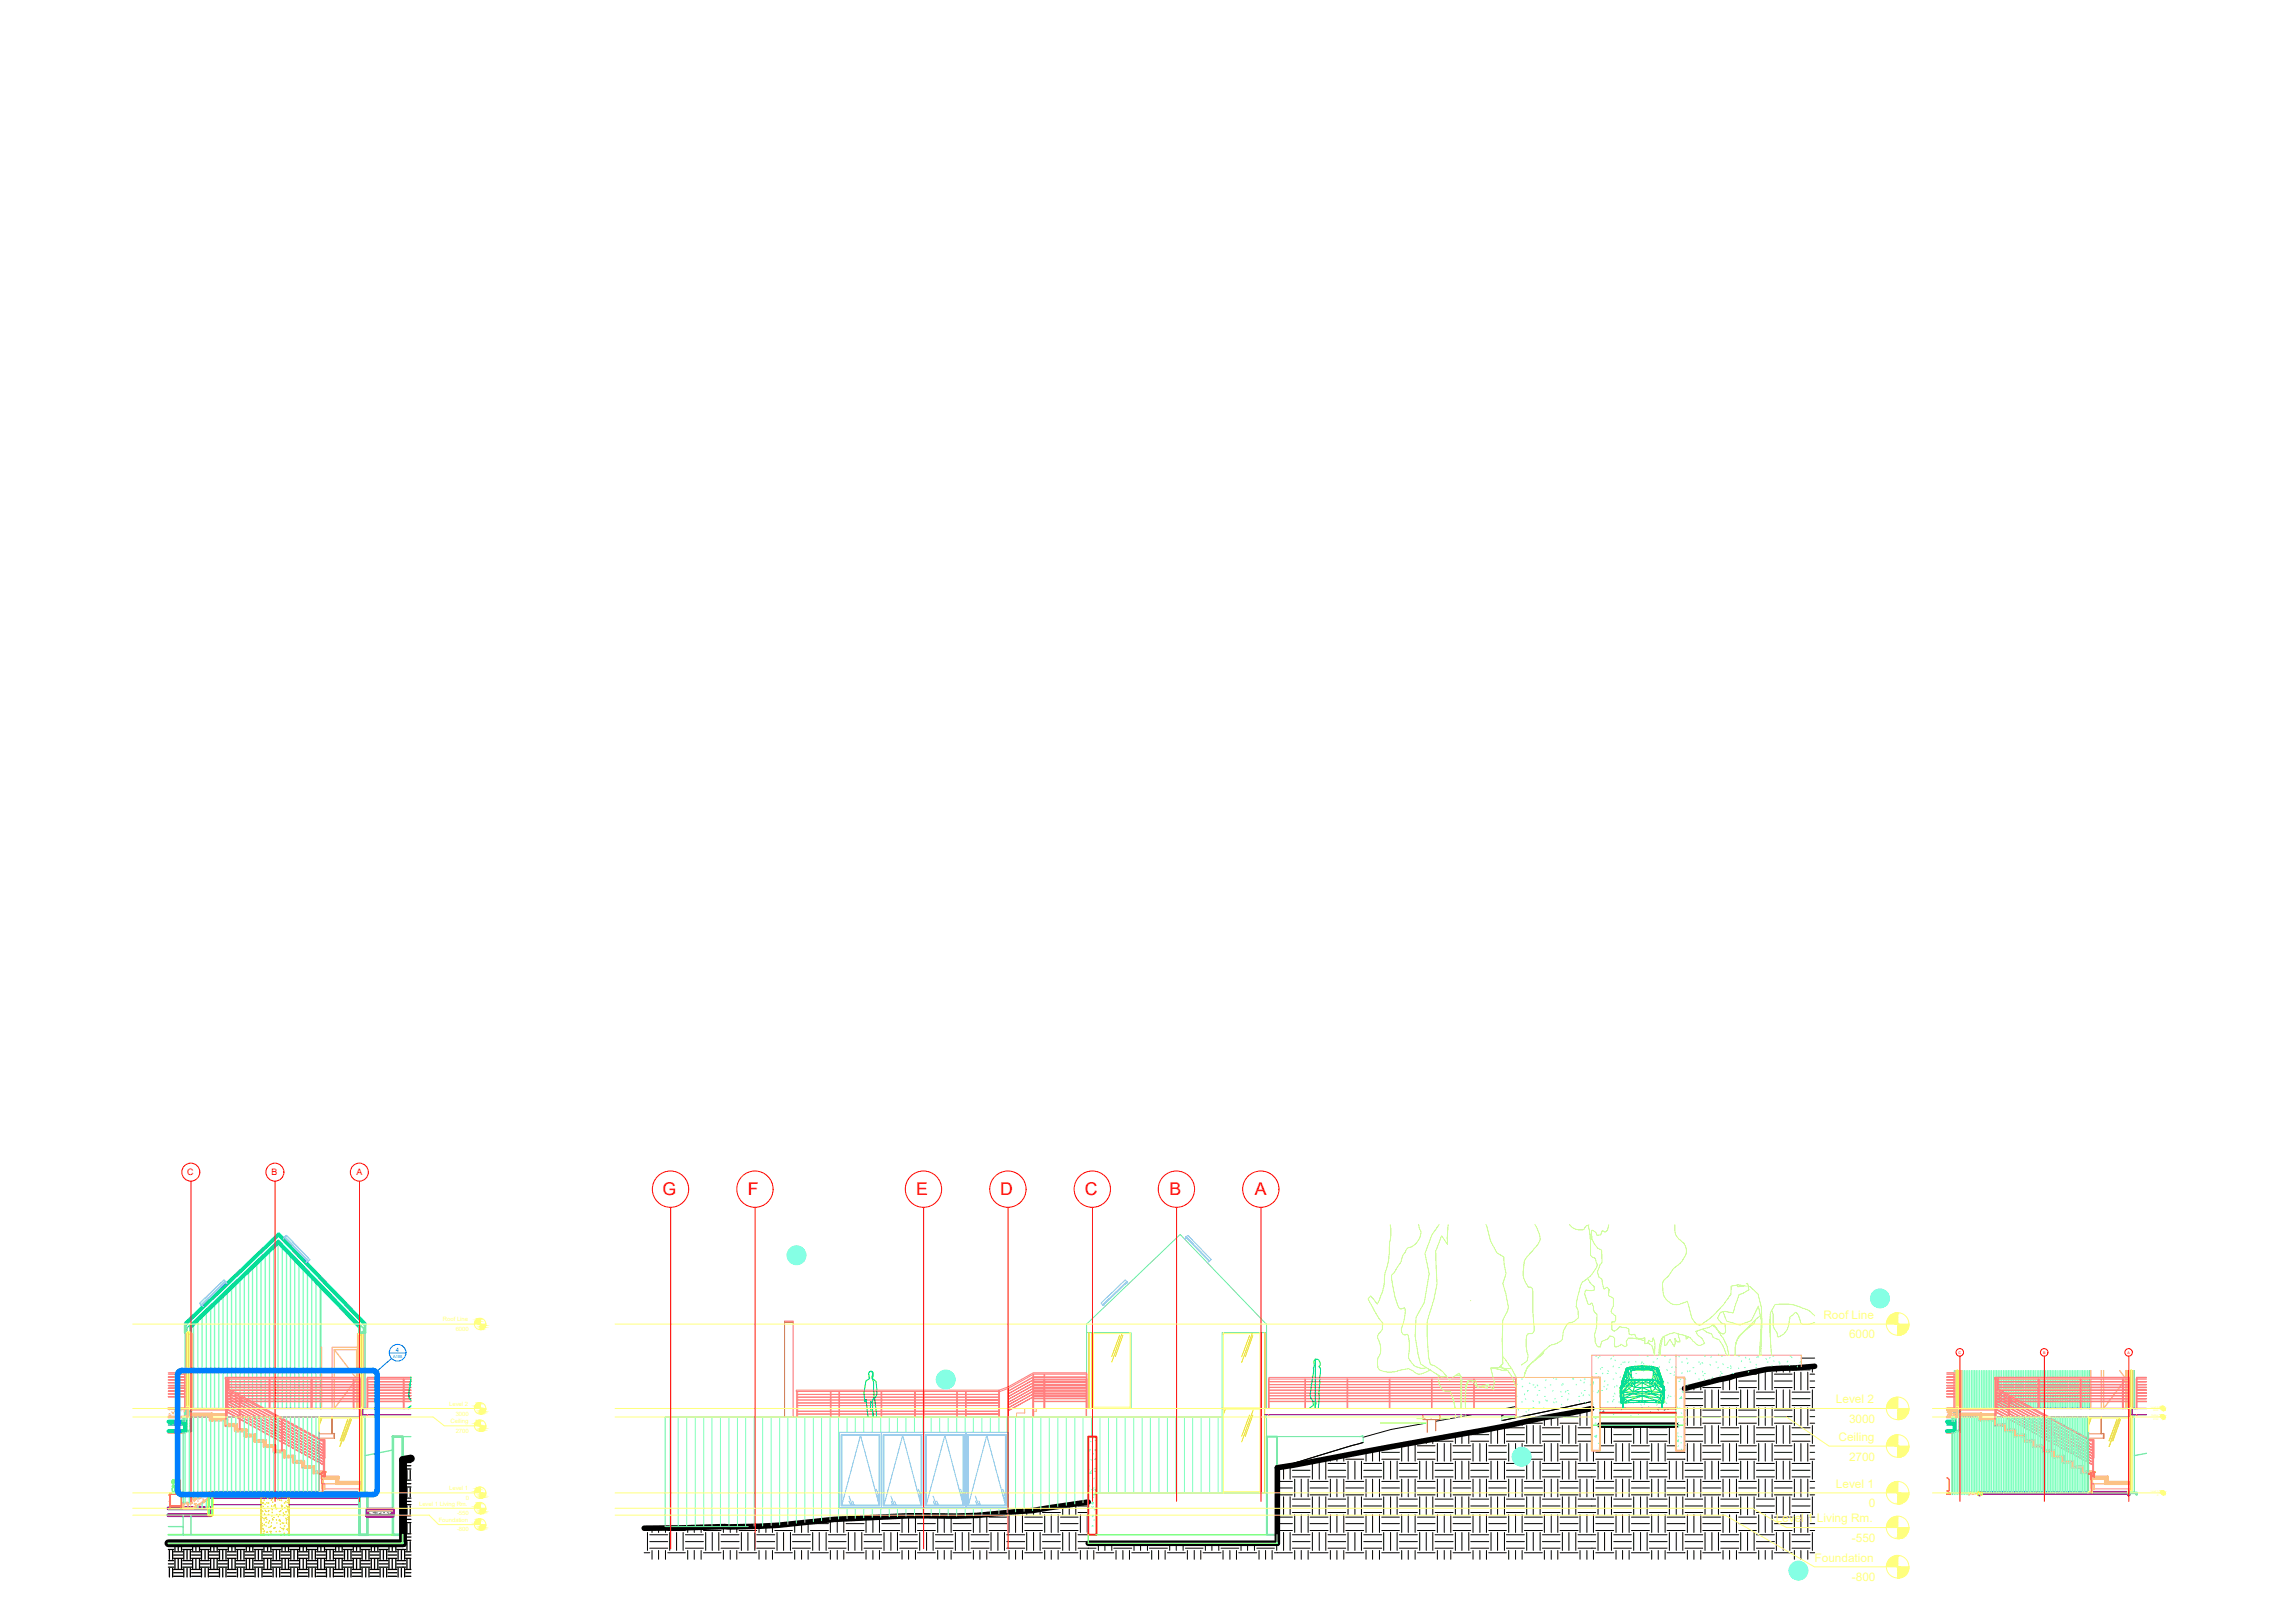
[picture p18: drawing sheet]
<svg xmlns="http://www.w3.org/2000/svg" width="297mm" height="210mm" viewBox="0 0 297 210" stroke-linecap="round" stroke-linejoin="round" font-family="sans-serif">
<defs><g id="words">
<g font-size="2.3" fill="#f00">
<text x="85.7" y="154.7">G</text>
<text x="96.8" y="154.7">F</text>
<text x="118.5" y="154.7">E</text>
<text x="129.4" y="154.7">D</text>
<text x="140.4" y="154.7">C</text>
<text x="151.3" y="154.7">B</text>
<text x="162.3" y="154.7">A</text>
</g>
<g font-size="2.3" fill="#7fffff">
<text x="102.2" y="163.3">?</text>
<text x="242.4" y="168.9">?</text>
<text x="121.6" y="179.4">?</text>
<text x="231.8" y="204.1">?</text>
</g>
<g font-size="1.5" fill="#ffff7f">
<text x="235.9" y="170.7">Roof Line</text>
<text x="239.2" y="173.2">6000</text>
<text x="237.5" y="181.6">Level 2</text>
<text x="239.2" y="184.1">3000</text>
<text x="237.9" y="186.5">Ceiling</text>
<text x="239.2" y="189">2700</text>
<text x="229.7" y="197">Level 1 Living Rm.</text>
<text x="237.5" y="192.5">Level 1</text>
<text x="241.8" y="195">0</text>
<text x="234.8" y="202.1">Foundation</text>
<text x="239.6" y="199.5">-550</text>
<text x="239.6" y="204.6">-800</text>
</g>
<g font-size="1.1" fill="#f00">
<text x="24.2" y="152.1">C</text>
<text x="35.1" y="152.1">B</text>
<text x="46.1" y="152.1">A</text>
</g>
<g font-size=".8" fill="#ffff7f">
<text x="57.3" y="171">Roof Line</text>
<text x="59" y="172.3">6000</text>
<text x="58.1" y="181.9">Level 2</text>
<text x="58.3" y="184.2">Ceiling</text>
<text x="59" y="185.4">2700</text>
<text x="59" y="183.2">3000</text>
<text x="54.2" y="194.8">Level 1 Living Rm.</text>
<text x="56.8" y="197">Foundation</text>
<text x="58.1" y="192.9">Level 1</text>
<text x="59.1" y="196.1">-550</text>
<text x="60.3" y="194.1">0</text>
<text x="59.1" y="198.2">-800</text>
</g>
<text font-size=".8" fill="#007fff" x="51.2" y="174.9">4</text>
<text font-size=".5" fill="#007fff" x="50.9" y="175.8">A105</text>
<g font-size=".5" fill="#f00">
<text x="253.4" y="175.2">C</text>
<text x="264.3" y="175.2">B</text>
<text x="275.2" y="175.2">A</text>
</g>
<g font-size=".3" fill="#ffff7f">
<text x="278.2" y="182.1">Level 2</text>
<text x="278.3" y="183.2">Ceiling</text>
<text x="278.6" y="183.7">2700</text>
<text x="278.6" y="182.7">3000</text>
<text x="278.2" y="193">Level 1</text>
<text x="279.1" y="193.5">0</text>
</g>
</g></defs>
<path d="M21.8 195.2h5.4v.9h-5.4M27.2 193.2h19.3v.5h-19.3zM47.5 195.4h3.3v.8h-3.3zM256.1 193.4v-.2h19.3v.2" fill="none" stroke="#6e00dd" stroke-width=".51"/>
<g fill="none" stroke="#7fffbf" stroke-width=".17">
<path d="M24.2 171.9h-.1M24.2 172.2l-.1 .1M24.7 171.4l-.1 .1M24.7 171.8l-.1 .1M24.7 172.2h-.1M25 171.3v11M25.6 170.8v11.5M26.1 170.3v12M26.7 169.7v12.6M27.2 169.2v13.1M27.8 168.7v13.6M28.3 168.2v14.1"/>
<path d="M28.9 167.7v14.6M29.4 167.1v11.2M30 166.6v11.7M30 178.5v1M30 179.6v.3M30.5 166.1v12.2M30.5 178.5v1M30.5 179.6v.7M31.1 178.5v1M31.1 165.6v12.7M31.1 179.6v1M31.6 179.6v1.3"/>
<path d="M31.6 165v13.3M31.6 178.5v1M32.2 179.6v1.6M32.2 164.5v13.8M32.2 178.5v1M32.7 179.6v1.7M32.7 164v14.3M32.7 178.5v1M33.2 179.6v1.7M33.2 163.4v14.9M33.2 178.5v1M33.8 179.6v1.7"/>
<path d="M33.8 162.9v15.4M33.8 178.5v1M34.3 179.6v1.7M34.3 162.4v15.9M34.3 178.5v1M34.9 161.9v16.4M35.4 179.6v1.7M35.4 161.4v16.9M35.4 178.5v1M36 179.6v1.7M36 160.8v17.5M36 178.5v1"/>
<path d="M36.5 179.6v1.7M36.5 161.3v17M36.5 178.5v1M37.1 179.6v1.7M37.1 161.8v16.5M37.1 178.5v1M37.6 179.6v1.7M37.6 162.4v15.9M37.6 178.5v1M38.1 179.6v1.7M38.1 163v15.3M38.1 178.5v1"/>
<path d="M38.7 179.6v1.7M38.7 163.5v14.8M38.7 178.5v1M39.2 179.6v1.7M39.2 164.1v14.2M39.2 178.5v1M39.8 179.6v1.7M39.8 164.7v13.6M39.8 178.5v1M40.3 165.3v13M40.9 179.6v1.7M40.9 165.8v12.5"/>
<path d="M40.9 178.5v1M41.4 179.6v1.7M41.4 166.4v11.9M41.4 178.5v1M46.6 171.4v.1M46.6 171.8v.1M46.6 172.2h.1M47.1 172.1l-.1 .1M47.2 171.4v.1M253.9 177.4v4.9M254.2 177.4v4.9M254.4 177.4v4.9"/>
<path d="M254.6 177.4v4.9M254.8 177.4v4.9M255 177.4v4.9M255.3 177.4v4.9M255.5 177.4v4.9M255.7 177.4v4.9M255.9 177.4v4.9M256.1 177.4v4.9M256.4 177.4v4.9M256.6 177.4v4.9M256.8 177.4v4.9M257 177.4v4.9"/>
<path d="M257.2 177.4v4.9M257.4 177.4v4.9M257.6 177.4v4.9M257.9 177.4v4.9M258.1 177.4v.9M258.1 178.5v3.8M258.3 177.4v.9M258.5 180v1.3M258.5 177.4v.9M258.5 178.5v1M258.5 179.6v.2M258.7 177.4v.9"/>
<path d="M258.7 178.5v1M258.7 179.6v.3M258.9 177.4v.9M258.9 178.5v1M258.9 179.6v.4M259.2 177.4v.9M259.2 178.5v1M259.2 179.6v.6M259.4 177.4v.9M259.4 178.5v1M259.4 179.6v.7M259.6 177.4v.9"/>
<path d="M259.6 178.5v1M259.6 179.6v.8M259.8 177.4v.9M259.8 178.5v1M259.8 179.6v.9M260 177.4v.9M260 178.5v1M260 179.6v1M260.3 179.6v1.1M260.3 177.4v.9M260.3 178.5v1M260.5 179.6v1.3"/>
<path d="M260.5 177.4v.9M260.5 178.5v1M260.7 179.6v1.4M260.7 177.4v.9M260.7 178.5v1M260.9 179.6v1.5M260.9 177.4v.9M260.9 178.5v1M261.1 179.6v1.6M261.1 177.4v.9M261.1 178.5v1M261.4 179.6v1.7"/>
<path d="M261.4 177.4v.9M261.4 178.5v1M261.6 179.6v1.7M261.6 177.4v.9M261.6 178.5v1M261.8 179.6v1.7M261.8 177.4v.9M261.8 178.5v1M262 179.6v1.7M262 177.4v.9M262 178.5v1M262.2 179.6v1.7"/>
<path d="M262.2 177.4v.9M262.2 178.5v1M262.5 179.6v1.7M262.5 177.4v.9M262.5 178.5v1M262.7 179.6v1.7M262.7 177.4v.9M262.7 178.5v1M262.9 179.6v1.7M262.9 177.4v.9M262.9 178.5v1M263.1 179.6v1.7"/>
<path d="M263.1 177.4v.9M263.1 178.5v1M263.3 179.6v1.7M263.3 177.4v.9M263.3 178.5v1M263.6 179.6v1.7M263.6 177.4v.9M263.6 178.5v1M263.8 177.4v.9M264 179.6v1.7M264 177.4v.9M264 178.5v1"/>
<path d="M264.2 179.6v1.7M264.2 177.4v.9M264.2 178.5v1M264.4 179.6v1.7M264.4 177.4v.9M264.4 178.5v1M264.6 179.6v1.7M264.6 177.4v.9M264.6 178.5v1M264.9 179.6v1.7M264.9 177.4v.9M264.9 178.5v1"/>
<path d="M265.1 179.6v1.7M265.1 177.4v.9M265.1 178.5v1M265.3 179.6v1.7M265.3 177.4v.9M265.3 178.5v1M265.5 179.6v1.7M265.5 177.4v.9M265.5 178.5v1M265.7 179.6v1.7M265.7 177.4v.9M265.7 178.5v1"/>
<path d="M265.9 179.6v1.7M265.9 177.4v.9M265.9 178.5v1M266.1 179.6v1.7M266.1 177.4v.9M266.1 178.5v1M266.4 179.6v1.7M266.4 177.4v.9M266.4 178.5v1M266.6 179.6v1.7M266.6 177.4v.9M266.6 178.5v1"/>
<path d="M266.8 179.6v1.7M266.8 177.4v.9M266.8 178.5v1M267 179.6v1.7M267 177.4v.9M267 178.5v1M267.2 179.6v1.7M267.2 177.4v.9M267.2 178.5v1M267.4 179.6v1.7M267.4 177.4v.9M267.4 178.5v1"/>
<path d="M267.7 179.6v1.7M267.7 177.4v.9M267.7 178.5v1M267.9 179.6v1.7M267.9 177.4v.9M267.9 178.5v1M268.1 179.6v1.7M268.1 177.4v.9M268.1 178.5v1M268.3 179.6v1.7M268.3 177.4v.9M268.3 178.5v1"/>
<path d="M268.5 179.6v1.7M268.5 177.4v.9M268.5 178.5v1M268.8 179.6v1.7M268.8 177.4v.9M268.8 178.5v1M269 179.6v1.7M269 177.4v.9M269 178.5v1M269.2 177.4v.9M269.4 179.6v1.7M269.4 177.4v.9"/>
<path d="M269.4 178.5v1M269.6 179.6v1.7M269.6 177.4v.9M269.6 178.5v1M269.9 179.6v1.7M269.9 177.4v.9M269.9 178.5v1M270.1 179.6v1.7M270.1 177.4v.9M270.1 178.5v1M270.3 179.6v1.7M270.3 177.4v.9"/>
<path d="M270.3 178.5v1M23.9 183.4v.6M23.9 185.4v9.1M24 184.8h.1M24 184.9v.1M24.2 182.3l-.1 .1M24.2 182.7h-.1M24.2 183.1h-.1M24.2 183.5h-.1M24.2 183.8l-.1 .1M24.2 184.2l-.1 .1M24.2 184.6h-.1"/>
<path d="M24.2 185h-.1M24.5 185.2v9.3M24.7 182.6l-.1 .1M24.7 183h-.1M24.7 183.4h-.1M24.7 183.8h-.1M24.7 184.1l-.1 .1M24.7 184.5l-.1 .1M24.7 184.9l-.1 .1M25 183.4v10.5M25 195.1v.1M25.6 183.4v10.5"/>
<path d="M25.6 194.8v.4M26.1 183.4v9.8M26.1 194.5v.7M26.7 183.4v9.8M26.7 194.2v1M27 196h.1M27.2 183.8v9.4M27.4 194.3l.1 .1M27.5 194.5l-.1 .1M27.8 183.8v9.4M28.3 183.8v9.4M28.9 183.8v9.4"/>
<path d="M29.4 183.4v.9M29.4 184.5v8.7M30 180.2v.3M30 180.5v.7M30 181.3h.1M30 181.4v.9M30 183.4v.9M30 184.5v8.7M30.5 180.5v.3M30.5 180.8v.5M30.5 181.4v.1M30.5 181.6v.7"/>
<path d="M30.5 183.4v.9M30.5 185.2v8M31.1 185.2v8M31.6 181v.3M31.6 181.4v.9M31.6 183.4v.5M31.6 184v1M31.6 185.2v8M32.2 183.5v.7M32.2 181.4v.3M32.2 181.7v.6M32.2 183.4v.1"/>
<path d="M32.2 184.3v1.4M32.2 185.9v7.3M32.7 183.8v1.9M32.7 181.4v.1M32.7 181.7v.3M32.7 182v.3M32.7 183.4v.4M32.7 185.9v7.3M33.2 181.4v.4M33.2 182v.3M33.2 183.4v.7M33.2 184.1v2.3"/>
<path d="M33.2 186.5v6.7M33.8 181.4v.7M33.8 183.4v.3M33.8 183.7v.7M33.8 184.4v2M33.8 186.5v6.7M34.3 181.4v.9M34.3 183.4v.6M34.3 184v.7M34.3 184.7v1.7M34.3 187.2v6M34.9 184.3v2.8"/>
<path d="M34.9 183.4v.9M34.9 187.2v6M35.4 184.6v2.5M35.4 181.4v.9M35.4 183.4v.4M35.4 183.9v.7M35.4 187.9v5.3M36 184.9v1.1M36 181.4v.9M36 183.5v.6M36 184.2v.7M36 186v1.7"/>
<path d="M36 187.9v5.3M36.5 181.4v.9M36.5 183.4v.1M36.5 187.9v5.3M37.1 184.8v1.7M37.1 181.4v.9M37.1 183.4v.4M37.1 184.1v.6M37.1 186.6v1.8M37.1 188.6v4.6M37.6 185.1v1.7M37.6 181.4v.9"/>
<path d="M37.6 183.4v.7M37.6 184.3v.7M37.6 186.9v1.5M37.6 188.6v4.6M38.1 185.4v1M38.1 181.4v.9M38.1 183.4v1M38.1 184.6v.7M38.1 186.5v.6M38.1 187.2v1.9M38.1 189.3v3.9M38.7 185.7v1"/>
<path d="M38.7 181.4v.9M38.7 183.4v1.3M38.7 184.9v.7M38.7 186.8v.6M38.7 187.5v1.6M38.7 189.3v3.9M39.2 185.2v1.8M39.2 181.4v.9M39.2 183.4v1.6M39.2 187.1v.6M39.2 187.8v1.3M39.2 189.9v3.3"/>
<path d="M39.8 185.5v1.8M39.8 181.4v.9M39.8 183.4v1.9M39.8 187.4v2.4M39.8 189.9v3.3M40.3 186.9v.7M40.3 183.4v2.2M40.3 185.8v1.1M40.3 187.6v2.2M40.3 189.9v3.3M40.9 187.2v.7M40.9 181.4v.9"/>
<path d="M40.9 183.4v2.5M40.9 186.1v1.1M40.9 187.9v1.1M40.9 189v1.4M40.9 190.6v2.6M41.4 181.4v.9M252.6 183.4v.6M252.6 185.4v8M252.8 182.7h.1M252.8 184.3h.1M252.8 183.1h.1M252.8 183.7h.1"/>
<path d="M252.8 184.8h.1M252.8 183.4v.6M252.8 185.4v8M252.9 182.6v.1M252.9 184.8l-.1 .1M252.9 183.6l-.1 .1M252.9 185v.1M253.1 182.9l-.1 .1M253.1 183.1h-.1M253.1 183.4h-.1M253.1 183.8l-.1 .1M253.1 184.1l-.1 .1"/>
<path d="M253.1 184.3h-.1M253.1 184.9l-.1 .1M253.1 184.6h-.1M253.1 184.8h-.1M253.1 185.1h-.1M253.1 182.3l-.1 .1M253.1 182.4l-.1 .1M253.1 182.6l-.1 .1M253.1 182.7l-.1 .1M253.1 183.2h-.1M253.1 183.5l-.1 .1M253.1 183.7h-.1"/>
<path d="M253.1 184l-.1 .1M253.1 184.4l-.1 .1M253.1 185.2v8.2M253.3 185.2v8.2M253.5 185.2v8.2M253.5 182.3v.1M253.5 182.4v.1M253.5 182.6v.1M253.5 182.7v.1M253.5 182.9v.1M253.5 183.1h.1M253.5 183.2v.1"/>
<path d="M253.5 183.4h.1M253.5 183.5v.1M253.5 183.7h.1M253.5 183.8v.1M253.5 184v.1M253.5 184.1v.1M253.5 184.3h.1M253.5 184.4v.1M253.5 184.6h.1M253.5 184.8h.1M253.5 184.9v.1M253.5 185.1h.1"/>
<path d="M253.7 182.2v.1M253.7 183.4v10M253.9 183.4v10M254.2 183.4v10M254.4 183.4v10M254.6 183.4v10M254.8 183.4v9.8M255 183.4v9.8M255.3 183.4v9.8M255.5 183.4v9.8M255.7 183.4v9.8M255.9 183.4v9.8"/>
<path d="M256.1 183.8v9.4M256.4 183.8v9.4M256.6 183.8v9.4M256.8 183.8v9.4M257 183.8v9.4M257.2 183.8v9.4M257.4 183.8v9.4M257.6 183.8v9.4M257.9 183.8v9.4M258.1 184.5v8.7M258.3 183.4v.9M258.3 184.5v8.7"/>
<path d="M258.5 181.4v.4M258.5 181.8v.5M258.5 183.4v.9M258.5 184.5v8.7M258.7 180.1v.7M258.7 180.8v.5M258.7 181.4v.9M258.7 183.4v.9M258.7 184.5v8.7M258.9 180.2v.7M258.9 181v.3M258.9 181.4v.2"/>
<path d="M258.9 181.7v.6M258.9 183.4v.9M258.9 184.5v8.7M259.2 180.4v.3M259.2 180.7v.6M259.2 181.4v.9M259.2 183.4v.9M259.2 184.5v8.7M259.4 180.5v.3M259.4 180.8v.5M259.4 181.4v.1M259.4 181.6v.7"/>
<path d="M259.4 183.4v.9M259.4 185.2v8M259.6 183.4v1.6M259.6 180.6v.7M259.6 181.4v.2M259.6 181.7v.6M259.6 185.2v8M259.8 183.4v1.6M259.8 180.7v.6M259.8 181.4v.9M259.8 185.2v8M260 183.4v1.6"/>
<path d="M260 180.8v.5M260 181.4v.1M260 181.6v.6M260 185.2v8M260.3 183.4v1.6M260.3 181v.3M260.3 181.4v.9M260.3 185.2v8M260.5 181v.3M260.5 181.4v.9M260.5 183.4v.5M260.5 184v1"/>
<path d="M260.5 185.2v8M260.7 181.2v.1M260.7 181.4v.8M260.7 183.4v.7M260.7 184.1v.9M260.7 185.9v7.3M260.9 181.3h.1M260.9 181.4v.9M260.9 183.4v.4M260.9 183.8v1.9M260.9 185.9v7.3M261.1 181.4v.7"/>
<path d="M261.1 182.1v.2M261.1 183.4v.5M261.1 184v1.7M261.1 185.9v7.3M261.4 183.4v2.3M261.4 181.6v.7M261.4 185.9v7.3M261.6 183.8v1.9M261.6 181.4v.1M261.6 181.7v.3M261.6 182v.3M261.6 183.4v.4"/>
<path d="M261.6 185.9v7.3M261.8 183.4v1.2M261.8 181.4v.2M261.8 181.8v.3M261.8 182.1v.2M261.8 184.7v1M261.8 185.9v7.3M262 183.7v2.7M262 181.4v.3M262 181.9v.4M262 183.4v.3M262 186.5v6.7"/>
<path d="M262.2 183.8v.7M262.2 181.4v.4M262.2 182v.3M262.2 183.4v.4M262.2 184.6v1.8M262.2 186.5v6.7M262.5 183.6v1M262.5 181.4v.5M262.5 182.1v.2M262.5 183.4v.1M262.5 184.7v1.7M262.5 186.5v6.7"/>
<path d="M262.7 181.4v.7M262.7 183.4v.3M262.7 183.7v.7M262.7 184.4v2M262.7 186.5v6.7M262.9 181.4v.8M262.9 183.4h.1M262.9 183.5v1M262.9 184.6v.6M262.9 185.3v1.1M262.9 186.5v6.7M263.1 184.3v1.1"/>
<path d="M263.1 181.4v.9M263.1 183.4v.1M263.1 183.6v.7M263.1 185.4v1M263.1 187.2v6M263.3 184.4v.7M263.3 181.4v.9M263.3 183.4v1M263.3 185.2v1.9M263.3 187.2v6M263.6 183.5v1.7M263.6 181.4v.9"/>
<path d="M263.6 183.4h.1M263.6 185.3v1.8M263.6 187.2v6M263.8 184.3v2.8M263.8 183.4v.9M263.8 187.2v6M264 183.4v1.7M264 181.4v.9M264 185.2v1.9M264 187.2v6M264.2 184.2v1.8M264.2 181.4v.9"/>
<path d="M264.2 183.4h.1M264.2 183.5v.6M264.2 186v1.1M264.2 187.2v6M264.4 181.4v.9M264.4 183.4v.9M264.4 184.3v.7M264.4 185v2.1M264.4 187.9v5.3M264.6 181.4v.9M264.6 183.4v.6M264.6 184.1v1"/>
<path d="M264.6 185.2v.6M264.6 185.9v1.8M264.6 187.9v5.3M264.9 184.9v1.1M264.9 181.4v.9M264.9 183.5v.6M264.9 184.2v.7M264.9 186v1.7M264.9 187.9v5.3M265.1 181.4v.9M265.1 183.6v.3M265.1 183.9v1.1"/>
<path d="M265.1 185v.7M265.1 185.7v2M265.1 187.9v5.3M265.3 184.8v1M265.3 181.4v.9M265.3 183.4v.1M265.3 183.7v.3M265.3 184.1v.6M265.3 185.9v.6M265.3 186.6v1.1M265.3 187.9v5.3M265.5 184.9v.7"/>
<path d="M265.5 181.4v.9M265.5 183.4v.2M265.5 183.8v1.1M265.5 185.6v1.1M265.5 186.7v1M265.5 187.9v5.3M265.7 183.9v1.8M265.7 181.4v.9M265.7 183.4v.3M265.7 185.7v.7M265.7 186.5v1.2M265.7 188.6v4.6"/>
<path d="M265.9 184.8v1.7M265.9 181.4v.9M265.9 183.4v.4M265.9 184.1v.6M265.9 186.6v1.8M265.9 188.6v4.6M266.1 181.4v.9M266.1 183.4v.6M266.1 184.2v1.4M266.1 185.6v2.8M266.1 188.6v4.6M266.4 184.6v1.8"/>
<path d="M266.4 181.4v.9M266.4 183.4v.7M266.4 184.3v.3M266.4 186.5v1.9M266.4 188.6v4.6M266.6 185.5v1.8M266.6 181.4v.9M266.6 183.4v.8M266.6 184.4v.3M266.6 184.8v.6M266.6 187.3v1.1M266.6 188.6v4.6"/>
<path d="M266.8 185.6v.7M266.8 181.4v.9M266.8 183.4v.9M266.8 184.5v1.1M266.8 186.3v2.1M266.8 189.3v3.9M267 185.4v1M267 181.4v.9M267 183.4v1M267 184.6v.7M267 186.5v.6M267 187.2v1.9"/>
<path d="M267 189.3v3.9M267.2 181.4v.9M267.2 183.4v1.2M267.2 184.8v.6M267.2 185.5v.7M267.2 186.2v1.1M267.2 187.3v1.8M267.2 189.3v3.9M267.4 181.4v.9M267.4 183.4v1.3M267.4 184.9v.3M267.4 185.2v1.1"/>
<path d="M267.4 186.3v.7M267.4 187.1v2M267.4 189.3v3.9M267.7 186.1v1M267.7 181.4v.9M267.7 183.4v1.4M267.7 185v.3M267.7 185.4v.6M267.7 187.2v.7M267.7 187.9v1.2M267.7 189.3v3.9M267.9 186.2v.7"/>
<path d="M267.9 181.4v.9M267.9 183.4v1.5M267.9 185.1v1.1M267.9 186.9v1.1M267.9 188v1.1M267.9 189.3v3.9M268.1 185.2v1.8M268.1 181.4v.9M268.1 183.4v1.6M268.1 187.1v.6M268.1 187.8v1.3M268.1 189.9v3.3"/>
<path d="M268.3 186.1v1.8M268.3 181.4v.9M268.3 183.4v1.8M268.3 185.4v.6M268.3 187.9v1.9M268.3 189.9v3.3M268.5 181.4v.9M268.5 183.4v1.9M268.5 185.5v1.4M268.5 186.9v2.9M268.5 189.9v3.3M268.8 186v1.7"/>
<path d="M268.8 181.4v.9M268.8 183.4v2M268.8 185.6v.3M268.8 187.8v2M268.8 189.9v3.3M269 186.8v1.8M269 181.4v.9M269 183.4v2.1M269 185.7v.3M269 186.1v.7M269 188.6v1.2M269 189.9v3.3"/>
<path d="M269.2 186.9v.7M269.2 183.4v2.2M269.2 185.8v1.1M269.2 187.6v2.2M269.2 189.9v3.3M269.4 186.7v1M269.4 181.4v.9M269.4 183.4v2.3M269.4 186v.6M269.4 187.8v.7M269.4 188.5v1.3M269.4 190.6v2.6"/>
<path d="M269.6 181.4v.9M269.6 183.4v2.5M269.6 186.1v.7M269.6 186.8v.7M269.6 187.5v1.1M269.6 188.6v1.8M269.6 190.6v2.6M269.9 181.4v.9M269.9 183.4v2.6M269.9 186.2v.3M269.9 186.5v1.1M269.9 187.6v.7"/>
<path d="M269.9 188.4v2M269.9 190.6v2.6M270.1 187.4v1.1M270.1 181.4v.9M270.1 183.4v2.7M270.1 186.3v.3M270.1 186.7v.7M270.1 188.5v.7M270.1 189.2v1.2M270.1 190.6v2.6M270.3 181.4v.9"/>
</g>
<g fill="#7fffbf" stroke="#7fffbf" stroke-width=".13">
<path d="M30.5 182.2l.1 .1z"/>
<path d="M31.6 181.3h.1l-.1 .1z"/>
<path d="M33.7 182.2l.1 .1z"/>
<path d="M23.9 183.5l.1 .1z"/>
<path d="M33.2 183.3l.1 .1z"/>
<path d="M259.4 182.2v.1z"/>
<path d="M259.8 181.3h.1l-.1 .1z"/>
<path d="M260 182.2l.1 .1z"/>
<path d="M260.4 181.3h.1v.1z"/>
<path d="M260.7 182.2l.1 .1z"/>
<path d="M262.6 182.2l.1 .1z"/>
<path d="M265 183.3l.1 .1z"/>
</g>
<g fill="none" stroke="#6edda5" stroke-width=".17">
<path d="M23.9 172.5v9.8M24 171.4v1.1M24.1 172.2v.3M24.2 171.9v.6M24.6 171.4v1.1M24.7 171.4v1.1M41.5 179.6v1.7M41.5 178.5v1M41.5 166.4v11.9M46.6 172.5v-1.1l.5 .5v.6M46.6 171.4v1.1M47 171.9v.6"/>
<path d="M47.2 171.4v1.1M47.2 172.5v9.8M252.8 177.4v4.9M270.4 179.6v1.7M270.4 178.5v1M270.4 177.4v.9M276.1 177.4v4.9M21.8 197.6h1.9M23.7 183.4v.6M23.7 185.4v9.1M23.7 196.1v2.5M24 182.3v2.9"/>
<path d="M24.1 182.3v2.9M24.2 182.3v2.9M24.6 182.3v2.9M24.7 182.3v2.9M24.7 196.1v2.5M27 193.2v2.9M27.4 193.2v2.9M41.3 188.5v.7M41.3 186.7v1.8M41.3 183.4v2.8M41.3 186.4v.3M41.3 189.3v1.1"/>
<path d="M41.3 190.6v2.6M41.5 181.4v.9M46.9 183.4h.3M47.2 183.1v10.1M50.8 187.6l-3.6 .8M52.1 185.9h1.1M52.1 198.6h.1M252.5 183.4v.6M252.5 185.4v8M252.9 182.3v2.9M253 182.3v2.9M253.1 182.3v2.9"/>
<path d="M253.5 182.3v2.9M255.9 193.2v.2M256.3 193.2v.2M270.2 188.5v.7M270.2 186.7v1.8M270.2 183.4v2.8M270.2 186.4v.3M270.2 189.3v1.1M270.2 190.6v2.6M270.4 181.4v.9M275.7 183.4h.4M276.1 183.1v10.1"/>
<path d="M277.7 188.1l-1.6 .3"/>
</g>
<g fill="none" stroke="#0dd" stroke-width=".17">
<path d="M24 171.5l12.1-11.6 11.1 11.6M24.1 172.2h-.1M24.1 171.9l-.1 .4M24.7 171.6l11.3-10.9 10.6 10.9M24.7 171.6v.1M30.3 166.2h.1M30.8 165.7h.1M31.2 165.3h.1M31.4 165.1v.1M31.9 164.7h.1M32.5 164.1h.1M36.4 161.1h.1"/>
<path d="M37.4 162.1v.1M38.5 163.3h.1M39 163.9h.1M39.3 164.2h.1M39.7 164.5h.1M41.6 166.6h.1M46.5 171.7h.1M46.6 171.4l-10.6-10.9-12 11.5M47.1 171.9l.1 .1M47.1 172.2l.1 .1M47.1 172.3l.1 .1M21.8 184.1h2.1"/>
<path d="M21.8 184h2.1v.2h-2.1M21.8 184.3h2.1M21.8 184.4h2.1M22 184.2v.1M22.3 184.2l-.1 .1M22.3 184v.2M22.7 184.2l.1 .1M22.8 184v.2M23.1 184.2l-.1 .1M23.4 184v.2M23.5 184.2l.1 .1M23.8 184.2l-.1 .1"/>
<path d="M251.9 184.1h.9M251.9 184h.9v.2h-.9M251.9 184.3h.9M251.9 184.4h.9M252 184v.2M252 184.3h.2M252.2 184v.2M252.3 184.3h.2M252.4 184v.2M252.6 184v.2M252.6 184.3h.2"/>
</g>
<g fill="#0dd" stroke="#0dd" stroke-width=".13">
<path d="M38.6 163.4l.1 .1z"/>
<path d="M31.9 164.5l.1 .1z"/>
<path d="M40.4 165.3h.1v.1z"/>
<path d="M39.5 164.3h.1l-.1 .1z"/>
<path d="M40.5 165.4l.1 .1z"/>
<path d="M27.8 168.5l.1 .1z"/>
<path d="M40.4 165.3l.1 .1z"/>
<path d="M38.8 163.6l.1 .1z"/>
</g>
<path d="M24 171.4l12.1-11.6 11.1 11.6M24.7 171.6l11.3-10.8 10.5 10.9M21.8 184h2.1v1.2h-2.1M251.9 184h.9v1.2h-.9" fill="none" stroke="#0dd" stroke-width=".51"/>
<g fill="none" stroke="#000" stroke-width=".17">
<path d="M22.6 199.7v.9M23.1 199.7v.9M23.5 199.7v.9M24.9 199.7v.9M25.3 199.7v.9M25.8 199.7v.9M27.2 199.7v.9M27.7 199.7v.9M28.1 199.7v.9M29.5 199.7v.9M30 199.7v.9M30.4 199.7v.9"/>
<path d="M31.9 199.7v.9M32.3 199.7v.9M32.7 199.7v.9M34.1 199.7v.9M34.6 199.7v.9M35 199.7v.9M36.5 199.7v.9M36.9 199.7v.9M37.3 199.7v.9M38.8 199.7v.9M39.2 199.7v.9M39.7 199.7v.9"/>
<path d="M41.1 199.7v.9M41.5 199.7v.9M42 199.7v.9M43.4 199.7v.9M43.8 199.7v.9M44.3 199.7v.9M45.7 199.7v.9M46.1 199.7v.9M46.6 199.7v.9M48 199.7v.9M48.5 199.7v.9M48.9 199.7v.9"/>
<path d="M50.3 199.7v.9M50.7 199.7v.9M51.2 199.7v.9M52.1 189h.4M52.1 191.3h.4M52.1 193.6h.4M52.1 195.9h.4M52.1 198.2h.4M52.1 190.8h.4M52.1 193.2h.4M52.1 195.4h.4M52.1 197.8h.4"/>
<path d="M52.1 190.4h.4M52.1 192.7h.4M52.1 195h.4M52.1 197.3h.4M52.1 199.6h.4M52.4 189.1v1.2M52.4 191.4v1.2M52.4 193.7v1.2M52.4 196v1.2M52.4 198.4v1.1M52.5 190.1h.7M52.5 192.4h.7"/>
<path d="M52.5 194.7h.7M52.5 197h.7M52.5 199.3h.7M52.5 189.7h.7M52.5 192h.7M52.5 194.3h.7M52.5 196.6h.7M52.5 198.9h.7M52.5 189.3h.7M52.5 191.5h.7M52.5 193.9h.7M52.5 196.2h.7"/>
<path d="M52.5 198.5h.7M52.6 188.8v.3M52.6 190.3v1.1M52.6 192.6v1.1M52.6 194.9v1.1M52.6 197.2v1.2M52.6 199.5v1.1M53.1 188.8v.3M53.1 190.3v1.1M53.1 192.6v1.1M53.1 194.9v1.1M53.1 197.2v1.2"/>
<path d="M53.1 199.5v1.1M53.2 188.8l-1.1 .1 1.1-.3-1.1 .3v10.8h-30.3M21.8 200.5h.7M21.8 202.8h.7M21.8 200.1h.7M21.8 202.4h.7M21.8 202h.7M21.9 200.6v1.2M21.9 203v1.1M22.3 200.6v1.2M22.3 203v1.1M22.5 201.7h1.2"/>
<path d="M22.5 204h1.2M22.5 201.2h1.2M22.5 203.5h1.2M22.5 200.8h1.2M22.5 203.1h1.2M22.6 201.8v1.2M23.1 201.8v1.2M23.5 201.8v1.2M23.7 200.5h1.1M23.7 202.8h1.1M23.7 200.1h1.1M23.7 202.4h1.1"/>
<path d="M23.7 202h1.1M23.8 200.6v1.2M23.8 203v1.1M24.2 200.6v1.2M24.2 203v1.1M24.6 200.6v1.2M24.6 203v1.1M24.8 201.7h1.1M24.8 204h1.1M24.8 201.2h1.1M24.8 203.5h1.1M24.8 200.8h1.1"/>
<path d="M24.8 203.1h1.1M24.9 201.8v1.2M25.3 201.8v1.2M25.8 201.8v1.2M25.9 200.5h1.2M25.9 202.8h1.2M25.9 200.1h1.2M25.9 202.4h1.2M25.9 202h1.2M26.1 200.6v1.2M26.1 203v1.1M26.5 200.6v1.2"/>
<path d="M26.5 203v1.1M27 200.6v1.2M27 203v1.1M27.1 201.7h1.2M27.1 204h1.2M27.1 201.2h1.2M27.1 203.5h1.2M27.1 200.8h1.2M27.1 203.1h1.2M27.2 201.8v1.2M27.7 201.8v1.2M28.1 201.8v1.2"/>
<path d="M28.3 200.5h1.1M28.3 202.8h1.1M28.3 200.1h1.1M28.3 202.4h1.1M28.3 202h1.1M28.4 200.6v1.2M28.4 203v1.1M28.8 200.6v1.2M28.8 203v1.1M29.2 200.6v1.2M29.2 203v1.1M29.4 201.7h1.2"/>
<path d="M29.4 204h1.2M29.4 201.2h1.2M29.4 203.5h1.2M29.4 200.8h1.2M29.4 203.1h1.2M29.5 201.8v1.2M30 201.8v1.2M30.4 201.8v1.2M30.6 200.5h1.1M30.6 202.8h1.1M30.6 200.1h1.1M30.6 202.4h1.1"/>
<path d="M30.6 202h1.1M30.7 200.6v1.2M30.7 203v1.1M31.1 200.6v1.2M31.1 203v1.1M31.6 200.6v1.2M31.6 203v1.1M31.7 201.7h1.2M31.7 204h1.2M31.7 201.2h1.2M31.7 203.5h1.2M31.7 200.8h1.2"/>
<path d="M31.7 203.1h1.2M31.9 201.8v1.2M32.3 201.8v1.2M32.7 201.8v1.2M32.9 200.5h1.1M32.9 202.8h1.1M32.9 200.1h1.1M32.9 202.4h1.1M32.9 202h1.1M33 200.6v1.2M33 203v1.1M33.4 200.6v1.2"/>
<path d="M33.4 203v1.1M33.9 200.6v1.2M33.9 203v1.1M34 201.7h1.2M34 204h1.2M34 201.2h1.2M34 203.5h1.2M34 200.8h1.2M34 203.1h1.2M34.1 201.8v1.2M34.6 201.8v1.2M35 201.8v1.2"/>
<path d="M35.2 200.5h1.2M35.2 202.8h1.2M35.2 200.1h1.2M35.2 202.4h1.2M35.2 202h1.2M35.3 200.6v1.2M35.3 203v1.1M35.8 200.6v1.2M35.8 203v1.1M36.2 200.6v1.2M36.2 203v1.1M36.4 201.7h1.1"/>
<path d="M36.4 204h1.1M36.4 201.2h1.1M36.4 203.5h1.1M36.4 200.8h1.1M36.4 203.1h1.1M36.5 201.8v1.2M36.9 201.8v1.2M37.3 201.8v1.2M37.5 200.5h1.1M37.5 202.8h1.1M37.5 200.1h1.1M37.5 202.4h1.1"/>
<path d="M37.5 202h1.1M37.6 200.6v1.2M37.6 203v1.1M38 200.6v1.2M38 203v1.1M38.5 200.6v1.2M38.5 203v1.1M38.6 201.7h1.2M38.6 204h1.2M38.6 201.2h1.2M38.6 203.5h1.2M38.6 200.8h1.2"/>
<path d="M38.6 203.1h1.2M38.8 201.8v1.2M39.2 201.8v1.2M39.7 201.8v1.2M39.8 200.5h1.2M39.8 202.8h1.2M39.8 200.1h1.2M39.8 202.4h1.2M39.8 202h1.2M39.9 200.6v1.2M39.9 203v1.1M40.4 200.6v1.2"/>
<path d="M40.4 203v1.1M40.8 200.6v1.2M40.8 203v1.1M41 201.7h1.1M41 204h1.1M41 201.2h1.1M41 203.5h1.1M41 200.8h1.1M41 203.1h1.1M41.1 201.8v1.2M41.5 201.8v1.2M42 201.8v1.2"/>
<path d="M42.1 200.5h1.2M42.1 202.8h1.2M42.1 200.1h1.2M42.1 202.4h1.2M42.1 202h1.2M42.2 200.6v1.2M42.2 203v1.1M42.7 200.6v1.2M42.7 203v1.1M43.1 200.6v1.2M43.1 203v1.1M43.3 201.7h1.1"/>
<path d="M43.3 204h1.1M43.3 201.2h1.1M43.3 203.5h1.1M43.3 200.8h1.1M43.3 203.1h1.1M43.4 201.8v1.2M43.8 201.8v1.2M44.3 201.8v1.2M44.4 200.5h1.2M44.4 202.8h1.2M44.4 200.1h1.2M44.4 202.4h1.2"/>
<path d="M44.4 202h1.2M44.6 200.6v1.2M44.6 203v1.1M45 200.6v1.2M45 203v1.1M45.4 200.6v1.2M45.4 203v1.1M45.6 201.7h1.1M45.6 204h1.1M45.6 201.2h1.1M45.6 203.5h1.1M45.6 200.8h1.1"/>
<path d="M45.6 203.1h1.1M45.7 201.8v1.2M46.1 201.8v1.2M46.6 201.8v1.2M46.7 200.5h1.2M46.7 202.8h1.2M46.7 200.1h1.2M46.7 202.4h1.2M46.7 202h1.2M46.8 200.6v1.2M46.8 203v1.1M47.3 200.6v1.2"/>
<path d="M47.3 203v1.1M47.7 200.6v1.2M47.7 203v1.1M47.9 201.7h1.2M47.9 204h1.2M47.9 201.2h1.2M47.9 203.5h1.2M47.9 200.8h1.2M47.9 203.1h1.2M48 201.8v1.2M48.5 201.8v1.2M48.9 201.8v1.2"/>
<path d="M49.1 200.5h1.1M49.1 202.8h1.1M49.1 200.1h1.1M49.1 202.4h1.1M49.1 202h1.1M49.2 200.6v1.2M49.2 203v1.1M49.6 200.6v1.2M49.6 203v1.1M50 200.6v1.2M50 203v1.1M50.2 201.7h1.1"/>
<path d="M50.2 204h1.1M50.2 201.2h1.1M50.2 203.5h1.1M50.2 200.8h1.1M50.2 203.1h1.1M50.3 201.8v1.2M50.7 201.8v1.2M51.2 201.8v1.2M51.3 200.5h1.2M51.3 202.8h1.2M51.3 200.1h1.2M51.3 202.4h1.2"/>
<path d="M51.3 202h1.2M51.5 200.6v1.2M51.5 203v1.1M51.9 200.6v1.2M51.9 203v1.1M52.4 200.6v1.2M52.4 203v1.1M52.5 201.7h.7M52.5 204h.7M52.5 201.2h.7M52.5 203.5h.7M52.5 200.8h.7"/>
<path d="M52.5 203.1h.7M52.6 201.8v1.2M53.1 201.8v1.2"/>
</g>
<path d="M53.2 188.8l-1.1 .1v10.8h-30.3" fill="none" stroke="#000" stroke-width="1"/>
<g fill="#dd0" stroke="#dd0" stroke-width=".13">
<path d="M33.7 193.7h.1v.1z"/>
<path d="M33.9 193.7h.1v.1z"/>
<path d="M33.9 194.5h.1z"/>
<path d="M33.8 194.8h.1v.1z"/>
<path d="M33.9 195.6h.1z"/>
<path d="M33.7 195.9h.1v.1z"/>
<path d="M33.8 196.3l.1 .1z"/>
<path d="M33.7 196.7h.1z"/>
<path d="M33.8 197.4l.1 .1z"/>
<path d="M33.7 197.8h.1z"/>
<path d="M33.9 197.8h.1z"/>
<path d="M33.9 198.5h.1v.1z"/>
<path d="M35.5 194.7h.1v.1z"/>
<path d="M37.4 194.1h.1z"/>
<path d="M37.3 194.5h.1z"/>
<path d="M37.4 195.6h.1z"/>
<path d="M37.3 196.7h.1z"/>
<path d="M37.4 197h.1l-.1 .1z"/>
<path d="M37.3 197.4l.1 .1z"/>
<path d="M37.4 198.1h.1l-.1 .1z"/>
<path d="M37.3 198.5l.1 .1z"/>
</g>
<g fill="none" stroke="#dd0" stroke-width=".17">
<path d="M33.8 193.7v4.9M33.8 194.3v.1M33.8 194.8v.1M33.8 196.2h.1M33.8 197h.1M33.8 197.9h.1M33.9 193.7v.1M33.9 195.1h.1M33.9 195.9h.1M33.9 198.1v.1M33.9 195.5h.1M33.9 196.4v.1"/>
<path d="M33.9 197.1v.1M34 197.4v.1M34 194.4v.1M34.1 194.9v.1M34.1 197.9h.1M34.1 198.6h.1M34.1 194.1h.1M34.1 195.2h.1M34.1 196.7h.1M34.1 198.2h.1M34.1 196.5h.1M34.1 198.4h.1"/>
<path d="M34.2 198.1h.1M34.2 197.3h.1M34.2 195.9v.1M34.2 193.8h.1M34.3 194.6v.1M34.3 195.4v.1M34.3 196.5h.1M34.4 195.6h.1M34.4 196.4h.1M34.4 197.5h.1M34.4 197h.1M34.5 196.6h.1"/>
<path d="M34.5 198.3h.1M34.5 194.5h.1M34.6 198.2v.1M34.6 193.9l.1 .1M34.7 195h.1M34.7 194.5h.1M34.7 196h.1M34.7 197.1h.1M34.7 198.6h.1M34.7 195.6h.1M34.8 195.5h-.1M34.8 197.6v.1"/>
<path d="M34.9 196.8l-.1 .1M35 198.1l-.1 .1M35 197.6h.1M35 198.4h.1M35.1 194.1h.1M35.1 195.2h.1M35.1 197.5h.1M35.1 198.2h.1M35.1 197v.1M35.1 194.9h.1M35.2 194v.1M35.2 195.7v.1"/>
<path d="M35.2 196.2h.1M35.2 196.5v.1M35.2 195.4h.1M35.3 194.4h.1M35.3 196.7h.1M35.4 193.7h.1M35.4 194.9h.1M35.4 196.4h.1M35.4 197.8h.1M35.4 193.9h.1M35.5 197.7h.1M35.6 197.7h.1"/>
<path d="M35.6 195l.1 .1M35.6 194.7v.1M35.7 193.9h-.1M35.8 196.7h.1M35.8 198.2h-.1M35.8 195.2l-.1 .1M35.8 195.2h.1M35.8 196h.1M35.8 197.1h.1M35.9 194v.1M36 196.2v.1M36.1 194.1h.1"/>
<path d="M36.1 195.6h.1M36.1 198.2h.1M36.1 198.1l.1 .1M36.2 196h.1M36.2 193.7l-.1 .1M36.2 196.7l-.1 .1M36.2 196.8l.1 .1M36.3 197.6v.1M36.3 197.2v.1M36.3 195.5h.1M36.4 198.6h.1M36.4 194.1v.1"/>
<path d="M36.4 195h.1M36.4 194.8h.1M36.5 193.7h.1M36.5 194.9h.1M36.5 197.1h.1M36.5 197.8h.1M36.5 195.3h.1M36.6 195.8h.1M36.6 196.1v.1M36.7 197.9l-.1 .1M36.7 197.8h.1M36.7 197.1h.1"/>
<path d="M36.8 194.5h.1M36.8 196h.1M36.8 197.5h.1M36.8 198.6h.1M36.8 198.4v.1M36.9 193.8h.1M36.9 195.1h.1M37 196.5h.1M37 194.3h-.1M37 194.9h.1M37 196.7h.1M37 197.1h.1"/>
<path d="M37.1 195.6l-.1 .1M37.1 197h.1M37.1 197.9h.1M37.1 196.6h.1M37.2 195.2v.1M37.2 194.4v.1M37.2 196.1h.1M37.2 198h.1M37.2 193.9v.1M37.2 193.7h.1M37.2 195.2h.1M37.2 196.4h.1"/>
<path d="M37.2 197.8h.1M37.2 195v.1M37.2 194.2h.1M37.3 195.5v.1M37.3 197.2v.1M37.3 198.5h.1M37.4 194.5v.1M37.4 196.2h.1M37.4 196.5h.1M37.4 193.7v4.9M41.4 183.5l-.1 .3M41.6 183.5l-.3 .9"/>
<path d="M45 183.7l-1 2.8M45.3 183.5l-1.3 3.7M45.5 183.7l-1.1 2.8M270.3 183.5l-.1 .3M270.5 183.5l-.3 .9M273.9 183.7l-1 2.8M274.2 183.5l-1.3 3.7M274.3 183.7l-1 2.8"/>
</g>
<g fill="none" stroke="#6e00dd" stroke-width=".17">
<path d="M24.7 183.4h2.5M27.5 194.7h6.3M29.4 182.7v.7h1.6M29.8 182.3h-.4v.4M29.9 182.3h1.1M31.1 183.4h.7M31.1 182.3h.7M31.9 183.4h.6M31.9 182.3h.6M32.5 183.4h1.3M32.5 182.3h1.3M33.9 183.4h.6"/>
<path d="M34.2 182.3h12.3M34.5 183.4h1.3M37.4 194.7h9.1M46.5 182.4v1h-10.3M53.2 182.3h-6.3v.8h6.3M253.6 183.4h2.5M258.2 182.7v.7h1.6M258.7 182.3h-.5v.4M258.8 182.3h1M260 183.4h.1M260 182.3h.1M260.1 183.4h.6"/>
<path d="M260.1 182.3h.6M260.8 183.4h1.9M260.8 182.3h1.9M262.7 183.4h.7M263 182.3h12.4M263.4 183.4h1.3M275.4 182.4v1h-10.3M277.7 182.3h-1.9v.8h1.9"/>
</g>
<g fill="none" stroke="#ffbf7f" stroke-width=".17">
<path d="M24.3 172.6h-.2v9.6h.2M24.3 172.8v9.3M24.6 172.8h.2v9.3h-.2M24.6 172.6h.3v9.6h-.3M41.5 174.4h.1v3.9M41.6 178.5v1M41.6 179.6v1.7M43 178.5v1M43 179.6v1.7M43.3 179.6v1.7M43.3 178.5v1M43.3 178.3v-3.6h2.8v3.6"/>
<path d="M43.3 174.7l2.7 3.6M45.3 179.6l-1.4 1.7M45.7 179l-.4 .5M45.8 178.9l.3-.4v1M46.1 179.6v1.7M46.3 178.5v1M46.3 179.6v1.7M46.3 174.4h-3.3v3.9M46.4 179.6v1.7M46.4 178.5v1M46.4 174.4v3.9M46.5 172.8h-.1v5.5"/>
<path d="M46.5 172.6h-.2v5.7M46.9 172.8v9.3M46.9 172.6h.2v9.6h-.2M253 177.4v4.8h.2M253.1 177.4l.1 4.7M253.6 177.4v4.7h-.1M253.8 177.4v4.8h-.3M270.5 178.5v1M270.5 179.6v1.7M270.5 177.4v.9M271.9 178.5v1M271.9 179.6v1.7"/>
<path d="M271.9 177.4v.9M272.1 179.6v1.7M272.1 178.5v1M272.1 177.4v.9M274.2 179.6l-.5 .7M274.2 177.4l.7 .9M274.6 179l-.4 .5M274.7 178.9l.3-.4v1M275 179.6v1.7M275 177.4v.9M275.1 178.5v1M275.1 179.6v1.7"/>
<path d="M275.1 177.4v.9M275.3 179.6v1.7M275.3 178.5v1M275.3 177.4v.9M275.8 177.4l-.1 4.7M276 177.4v4.8h-.3M21.8 183.3l.2-.1v.1zM21.8 182.4h.1M22 182.3l-.1 .1M22 183h-.1M22.1 183.1v.1M22.2 182.7h.1"/>
<path d="M22.3 182.9l.2-.1-.1 .2zM22.5 182.6h.1M22.7 182.7h.1M22.8 182.8h.1M22.8 182.4l.1 .1M22.9 183.3h.1M23.1 183.2h.1M23.2 183.2l.1 .1M23.3 182.3h.1M23.4 182.6h.1M23.6 182.4h.1M23.7 195.2h.1"/>
<path d="M23.8 183.3h.1M23.8 182.5h.1M23.9 182.7h-.1M23.9 182.3h.1M24 183.2h.1M24.1 183.2h.1M24.3 194.8h.1M24.3 194.8v.1M24.4 194.5v.2h-.2zM24.6 195.1h.1M24.6 194.7l.1 .1M24.7 182.3h4.5"/>
<path d="M24.7 182.4h4.5M25.1 195h.1M25.1 194.6h.2v.1zM25.2 194v.2l-.2-.1zM25.2 194.3h-.1M25.3 194.1h.1M25.3 194.7v.1M25.4 194h.1M25.4 194.5v.1M25.6 194.3h.1M25.6 194.8l.1-.1v.1M25.6 194.8h.1"/>
<path d="M26 193.8v.1M26.1 193.5h.1M26.3 193.4h-.1M26.3 194h-.1M26.3 194.2h.1M26.4 194.1h.1M26.7 194h.1v.1zM26.7 193.4l.1 .1h-.1zM26.7 193.4h.1M26.8 193.5l.1 .1M27.2 193.2v.1M27.4 183h1.8"/>
<path d="M27.4 183.1h1.8M29.3 183l.1 .6M29.3 182.3l.1 .4M29.3 182.4h.1M29.4 182.7v.4M41.3 185.2v1M41.3 186.4v.7M41.3 187.1v1.1M41.3 188.2v.7M41.3 188.9v1.5M41.3 190.6v2.6M41.6 181.4v.9"/>
<path d="M41.8 192.5v.7M41.8 192v.7h.2v-.7M41.8 191.3v.7h1.7M43 181.4v.9M43.3 181.4v.9l.6-.9M46.1 181.4v.9M46.3 181.4v.8h.2M46.4 181.4v.7h.1M46.4 181.4v.7M46.4 182.2v.1M46.5 192v.7h-4.5M46.5 192.7v.3"/>
<path d="M251.9 182.8h.1M251.9 183.4h.1M252 183.2h.1M252 183h.1M252.1 183.4h.1M252.1 183.2v.1M252.1 182.5h.1M252.2 182.5h.1M252.2 182.3h-.1M252.3 182.5h.1M252.2 182.7h.1M252.2 182.6h.1"/>
<path d="M252.3 182.8h.1M252.3 183.3h.1M252.4 183.1v.1M252.5 183h.1M252.5 182.3h.1M252.5 183.2h.1M252.7 182.7h.1M252.7 182.4v.1M252.7 183.1h.1M252.8 182.7h.1M252.8 182.6h.1M252.8 183.1h.1"/>
<path d="M252.8 183h.1M252.9 182.6h.1M252.8 183.2h.1M252.9 182.9v.1M252.9 182.9h.1M253 182.6h.1M253.1 182.8h.1M253.1 182.4h.1M253.1 182.6h.1M253.6 182.3h4.5M253.6 182.4h4.5M255.1 193.2h.1"/>
<path d="M255.1 193.4h.1M255.3 193.3h.1M255.2 193.2h.1M255.5 193.3v.1M255.8 193.2h.1M256.1 193.4h.1M256.3 183h1.8M256.3 183.1h1.8M258.2 183v.6M258.2 182.3v.4M258.2 182.4h.1M258.2 182.7v.4"/>
<path d="M270.2 185.2v1M270.2 186.4v.7M270.2 187.1v1.1M270.2 188.2v.7M270.2 188.9v1.5M270.2 190.6v2.6M270.5 181.4v.9M270.7 192.5v.7M270.7 192v.7h.2v-.7M270.7 191.3v.7h1.7M271.9 181.4v.9M272.1 181.4v.9l.7-.9"/>
<path d="M273.1 181l-.3 .3M273.6 180.3l-.5 .7M275 181.4v.9M275.1 181.4v.8h.3M275.3 181.4v.7h.1M275.3 181.4v.7M275.3 182.2v.1M275.4 192v.7h-4.5M275.4 192.7v.3"/>
</g>
<path d="M24.3 172.5h.3v.1h-.3zM46.5 172.5h.4v.1h-.4zM24.3 182.1h.3v.2h-.3zM46.5 193h.4v.2h-.4zM46.5 182.2h.4v.2h-.4zM253.2 182.1h.3v.2h-.3zM275.4 193h.3v.2h-.3zM275.4 182.2h.3v.2h-.3z" fill="none" stroke="#ffff7f" stroke-width=".34"/>
<path d="M24.3 172.6h.1v9.5h-.1zM46.8 172.6v9.6zM253.2 177.4v4.7h.1v-4.7M275.7 177.4v4.8v-4.8M46.8 182.4v10.6zM275.7 182.4v10.6z" fill="none" stroke="#dd0" stroke-width=".25"/>
<g fill="none" stroke="#ffff7f" stroke-width=".17">
<path d="M24.3 172.6v9.5M24.6 172.6v9.5M46.5 179.6v1.7M46.5 178.5v1M46.5 172.6v5.7M46.9 172.6v9.6M253.2 177.4v4.7M253.5 177.4v4.7M275.4 179.6v1.7M275.4 178.5v1M275.4 177.4v.9M275.7 177.4v4.8"/>
<path d="M21.8 195.3h5.4M41.3 193h.4M46.5 183.5h-5.2v-.1v1.8M46.5 181.4v.8M46.5 183.4v8.4M46.9 182.4v10.6M47.5 195.5h3.3M270.2 193h.4M275.4 183.5h-5.2v-.1v1.8M275.4 181.4v.8M275.4 183.4v8.4M275.7 182.4v10.6"/>
</g>
<path d="M24 171.4h-.1v1.1h.8v-.9M47.2 171.4v1.1h-.7v-.8M23.9 182.3h.8v2.9h-.8zM46.5 193.2h1v5.4h-1zM50.8 185.9h1.3v12.7h-1.3zM252.8 182.3h.8v2.9h-.8zM275.4 193.4v-.2h1v.2" fill="none" stroke="#6edda5" stroke-width=".34"/>
<path d="M26.1 168.9l.2 .2M29.2 165.8l-3.2 3.1-.1-.3 3.1-3 .2 .2-3.2 3.1M29.2 165.9l.2 .2M29.2 165.8l-3.2 3.1M36.8 160l3.1 3.3 .2-.3-3-3.1-.2 .1 3 3.2M36.8 160.1l-.2 .2M36.9 160h-.1l3.1 3.3M39.8 163.2l-.2 .2M252.8 182.2v.1M275.3 182.2h.1M276.1 182.3h.1M276.1 182.2l.2 .1" fill="none" stroke="#7fbfff" stroke-width=".17"/>
<g fill="#ffbf7f" stroke="#ffbf7f" stroke-width=".13">
<path d="M23.7 195.1h.1l-.1 .1z"/>
<path d="M255.2 193.2h.1z"/>
<path d="M255.8 193.2h.1v.1z"/>
<path d="M255.8 193.4h.1z"/>
<path d="M254.9 193.2h.1v.1z"/>
<path d="M254.7 193.3h.1z"/>
<path d="M251.8 182.5h.1v.1z"/>
<path d="M252.1 182.7h.1l-.1 .1z"/>
<path d="M252.5 182.4v.1z"/>
<path d="M252.1 183h.1z"/>
<path d="M252.8 182.4h.1z"/>
<path d="M252.4 182.4h.1z"/>
<path d="M252.6 182.9l.1 .1z"/>
<path d="M252.7 183.2h.1z"/>
<path d="M251.9 182.4h.1v.1z"/>
<path d="M252.8 182.3l.1 .1z"/>
<path d="M253 182.6l.1 .1z"/>
<path d="M252.6 182.6h.1z"/>
<path d="M252.3 182.7h.1z"/>
<path d="M252 183h.1z"/>
<path d="M251.9 182.2l.1 .1z"/>
<path d="M252.6 182.9h.1z"/>
<path d="M252.2 183h.1z"/>
<path d="M253.1 183.3v.1z"/>
</g>
<g fill="none" stroke="#ffbf7f" stroke-width=".34">
<path d="M21.8 182.3h2.5v1.1h-2.5M23.7 194.5h1.1v-.6h1.1v-.7h1.4v.4h-.3v.4l-2 1.2h-1.3zM24.7 183h2.7v.1h-2.7zM27.2 183.1h.2v.7h-.2zM27.4 183.6h2v.2h-2zM29.2 183.8h.2v.7h-.2zM29.4 184.3h1.2v.2h-1.2zM30.4 184.5h.2v.7h-.2zM30.6 185h1.3v.2h-1.3zM31.7 185.2h.2v.7h-.2zM31.9 185.7h1.2v.2h-1.2zM32.9 185.9h.2v.6h-.2z"/>
<path d="M33.1 186.4h1.3v.1h-1.3zM34.1 186.5h.3v.7h-.3zM34.4 187.1h1.2v.1h-1.2zM35.4 187.2h.2v.7h-.2zM35.6 187.7h1.2v.2h-1.2zM36.6 187.9h.2v.7h-.2zM36.8 188.4h1.3v.2h-1.3zM37.9 188.6h.2v.7h-.2zM38.1 189.1h1.2v.2h-1.2zM39.1 189.3h.2v.6h-.2zM39.3 189.8h1.3v.1h-1.3zM40.4 189.9h.2v.7h-.2z"/>
<path d="M40.6 190.4h1.2v.2h-1.2zM41.6 190.6h.2v.7h-.2zM41.8 191.1h2v.2h-2zM43.5 191.3h.3v.7h-.3zM43.8 191.8h2.7v.2h-2.7zM251.9 182.3h1.3v1.1h-1.3M253.6 183h2.7v.1h-2.7zM254.7 193.4v-.2h1.5v.2M256.1 183.1h.2v.7h-.2zM256.3 183.6h1.9v.2h-1.9zM258 183.8h.2v.7h-.2zM258.2 184.3h1.3v.2h-1.3z"/>
<path d="M259.3 184.5h.2v.7h-.2zM259.5 185h1.2v.2h-1.2zM260.5 185.2h.2v.7h-.2zM260.7 185.7h1.3v.2h-1.3zM261.8 185.9h.2v.6h-.2zM262 186.4h1.2v.1h-1.2zM263 186.5h.2v.7h-.2zM263.2 187.1h1.3v.1h-1.3zM264.3 187.2h.2v.7h-.2zM264.5 187.7h1.2v.2h-1.2zM265.5 187.9h.2v.7h-.2zM265.7 188.4h1.3v.2h-1.3z"/>
<path d="M266.8 188.6h.2v.7h-.2zM267 189.1h1.2v.2h-1.2zM268 189.3h.2v.6h-.2zM268.2 189.8h1.3v.1h-1.3zM269.3 189.9h.2v.7h-.2zM269.5 190.4h1.2v.2h-1.2zM270.5 190.6h.2v.7h-.2zM270.7 191.1h2v.2h-2zM272.4 191.3h.3v.7h-.3zM272.7 191.8h2.7v.2h-2.7z"/>
</g>
<path d="M21.8 198.6h29M52.1 198.6v1.1h-30.3" fill="none" stroke="#7fff7f" stroke-width=".25"/>
<g fill="none" stroke="#7fff7f" stroke-width=".17">
<path d="M22.3 191.6v-.1h.2v.1M22.3 191.9h.2M22.3 192.3h.2zM22.3 193.2h.2M22.3 191.7h.1M22.3 191.8h.1h-.1l-.1 .1h.4v-.1h-.2h.1M22.3 191.5h.1zM22.4 191.9v.4M22.4 192.3v.2M22.4 192.3h-.1h.2M22.4 192.3l-.1 .3 .1 .6M22.4 193.2h.1"/>
<path d="M22.4 193.2h-.1M22.4 193.1h.1M22.4 192.3h.1M22.4 191.5h.1zM22.5 191.8h.1M22.5 191.6h-.2l-.1 .2h.4l-.1-.2M22.5 191.9h.1M22.5 192.3v.2M22.5 191.9v.4M22.5 192.3h.1M22.5 192.3l.1 .3-.1 .6M22.5 193.2h.1"/>
<path d="M22.5 193.1h.1M22.5 191.7h.1M52.1 199.7h.1M140.8 198.6v1.1h24.4v-1.1M141.8 198.6h22.1M205.9 184.4h12M205.9 183.4h12"/>
</g>
<g fill="none" stroke="#ff7f7f" stroke-width=".17">
<path d="M21.8 178.2h2.1h-2.1M21.8 178.9h2.1h-2.1M21.8 179.3h2.1h-2.1M21.8 179.6h2.1h-2.1M21.8 178.6h2.1M21.8 178.5h2.1M21.8 177.8h2.1M21.8 177.7h2.1M23.9 177.8v4.5M29.2 178.3h.4v1.5l12 6.5h.4v.2h-.5l-12.1-6.6v-1.4h-.2zM29.2 178.5v5.1M29.3 178.5v5.1"/>
<path d="M29.4 178.5v1.7M29.5 179.9l-.1 1.4M29.6 178.3h17v.2h-17M29.6 178.8h5.2M29.6 179.2h5.2M29.6 179.6h5.2M29.6 179.5h5.2M29.8 179.9h5M34.8 178.5v3.8M34.9 178.8h5.3M34.9 179.2h5.3M34.9 179.6h5.3"/>
<path d="M34.9 179.5h5.3M34.9 179.9h5.3M34.9 178.5v3.8M40.2 178.5v3.8M40.4 178.8h5.3M40.4 179.2h5.3M40.4 179.6h5.3M40.4 179.5h5.3M40.4 179.9h5.3M40.4 178.5v3.8M45.7 178.5v3.8M45.8 178.8h.7h-.7"/>
<path d="M45.8 179.2h.7h-.7M45.8 179.9h.7h-.7M45.8 179.6h.7M45.8 179.5h.7M45.8 178.5v3.8M46.5 178.5v3.7M46.6 178.5v3.7M47.5 178.5v3.8M47.6 178.8h4.6M47.6 179.2h4.6M47.6 179.6h4.6M47.6 179.5h4.6"/>
<path d="M47.6 179.9h4.6M47.6 178.5v3.8M52.2 178.5v3.8M52.3 178.8h.9h-.9M52.3 179.2h.9h-.9M52.3 179.9h.9h-.9M52.3 179.6h.9M52.3 179.5h.9M52.3 178.5v3.8M53.2 178.3h-5.7v.2h5.7M251.9 178.2h.9h-.9M251.9 178.9h.9h-.9"/>
<path d="M251.9 179.3h.9h-.9M251.9 179.6h.9h-.9M251.9 178.6h.9M251.9 178.5h.9M251.9 177.8h.9M251.9 177.7h.9M252.8 177.8v4.5M258 178.3h.5v1.5l12 6.5h.4v.2h-.5l-12.1-6.6v-1.4h-.3zM258.1 178.5v5.1M258.2 178.5v5.1M258.2 178.5v1.7M258.4 179.9l-.1 1.4"/>
<path d="M258.5 178.3h16.9v.2h-16.9M258.5 178.8h5.2M258.5 179.2h5.2M258.5 179.6h5.2M258.5 179.5h5.2M258.7 179.9h5M263.7 178.5v3.8M263.8 178.8h5.3M263.8 179.2h5.3M263.8 179.6h5.3M263.8 179.5h5.3M263.8 179.9h5.3"/>
<path d="M263.8 178.5v3.8M269.1 178.5v3.8M269.2 178.8h5.4M269.2 179.2h5.4M269.2 179.6h5.4M269.2 179.5h5.4M269.2 179.9h5.4M269.2 178.5v3.8M274.6 178.5v3.8M274.7 178.8h.7h-.7M274.7 179.2h.7h-.7M274.7 179.9h.7h-.7"/>
<path d="M274.7 179.6h.7M274.7 179.5h.7M274.7 178.5v3.8M275.4 178.5v3.7M275.4 178.5l.1 3.7M276.4 178.5v3.8M276.5 178.8h1.2h-1.2M276.5 179.2h1.2h-1.2M276.5 179.9h1.2h-1.2M276.5 179.6h1.2M276.5 179.5h1.2M276.5 178.5v3.8"/>
<path d="M277.7 178.3h-1.3v.2h1.3M21.8 180h2.1h-2.1M21.8 180.7h2.1h-2.1M21.8 180.4h2.1M29.2 184.5h.1M29.3 180.2l1.7 .8M29.3 180.5l1.7 .9-1.7-.9M29.3 181.3l1.7 .8M29.3 182l1.7 .9M29.3 182.3l1.7 .9-1.7-.8M29.4 180.2v1.8M29.4 182v.3"/>
<path d="M29.4 181.4h.8M29.5 180.3h.6h-.6M29.5 180.6h.7M29.5 181h.7M29.5 181.3l-.1 1M29.5 180.6h1.3h-.6M29.5 181h1.5h-.1M29.5 181.3h1.5M30.2 181h.6M30.2 181.4h.6M30.5 180.3h4.3M30.9 181.4h.1"/>
<path d="M31 181.8l-1.7-.9 1.7 .9M31 182.5l-1.7-.9 1.7 .9M31 183.6l-1.7-.9 1.7 .9M31 180.7v4.3M31.1 181.4h1.1M31.1 181h.4M31.1 181.3h.4M31.1 181.1l5.3 3-5.3-3M31.1 181.5l5.3 2.9M31.1 181.8l5.3 3-5.3-3M31.1 182.6l5.3 2.9M31.1 182.9l5.3 3-5.3-2.9"/>
<path d="M31.1 183.3l5.3 2.9M31.1 183.6l5.3 3-5.3-2.9M31.1 180.7v4.3M31.2 180.6h3.6M31.5 181.3h.6M31.8 181h3M32.5 181.3h2.3M32.5 181.4h2.3M34.9 180.3h5.3M34.9 180.6h5.3M34.9 181h5.3M34.9 181.4h5.3"/>
<path d="M34.9 181.3h5.3M36.4 185.1l-5.3-2.9 5.3 3M36.4 183.7v4M36.5 184.1l5.4 2.9-5.4-2.9M36.5 184.4l5.4 3-5.4-2.9M36.5 185.2l5.4 2.9-5.4-2.9M36.5 185.9l5.4 2.9-5.4-2.9M36.5 186.3l5.4 2.9-5.4-2.9M36.5 186.6l5.4 3-5.4-3M36.5 183.8v3.9M40.4 180.3h5.3M40.4 180.6h5.3"/>
<path d="M40.4 181h5.3M40.4 181.4h5.3M40.4 181.3h5.3M41.8 187v1.1M41.8 188.1l.1 .6M41.8 186.5v.5M41.9 187.7l-5.4-2.9 5.4 3M41.9 188.5l-5.4-3 5.4 3M41.9 186.5v4.6M41.9 192h.1M42 186.5v4.6M42 186.5v2.2"/>
<path d="M45.8 180.3h.7h-.7M45.8 180.6h.7h-.7M45.8 181h.7h-.7M45.8 181.4h.7M45.8 181.3h.7M46.5 182.4v.8h.1v-.8M47.5 183.1v.1l.1-.1M47.6 180.3h4.6M47.6 180.6h4.6M47.6 181h4.6M47.6 181.4h4.6M47.6 181.3h4.6"/>
<path d="M52.3 180.3h.9h-.9M52.3 180.6h.9h-.9M52.3 181h.9h-.9M52.3 181.4h.9M52.3 181.3h.9M251.9 180h.9h-.9M251.9 180.7h.9h-.9M251.9 180.4h.9M258.1 184.5h.1M258.2 180.2l1.6 .8M258.2 180.5l1.6 .9-1.6-.9M258.2 181.3l1.6 .8"/>
<path d="M258.2 182l1.6 .9M258.2 182.3l1.6 .9-1.6-.8M258.2 180.2v1.8M258.2 182v.3M258.3 181.4h.1M258.4 180.3h.6h-.6M258.4 180.6h1.3M258.4 181h1.3M258.4 180.6h.7M258.4 181h.7M258.4 181.4h.7M259.1 181h.7h-.1"/>
<path d="M259.1 181.4h.7M259.1 180.6h.6M259.4 180.3h4.3M259.7 181.3h-1.4v1M259.7 181.3h.1M259.8 181.8l-1.6-.9 1.6 .9M259.8 182.5l-1.6-.9 1.6 .9M259.8 183.6l-1.6-.9 1.6 .9M259.8 180.7v4.3M260 181h.4M260 181.4h.4M260 181.3h.4"/>
<path d="M260 181.1l5.3 3-5.3-3M260 181.5l5.3 2.9M260 181.8l5.3 3-5.3-3M260 182.6l5.3 2.9M260 182.9l5.3 3-5.3-2.9M260 183.3l5.3 2.9M260 183.6l5.3 3-5.3-2.9M260 180.7v4.3M260 180.6h3.7M260.4 181.4h.6M260.4 181.3h.6M260.7 181h3"/>
<path d="M261.4 181.4h2.3M261.4 181.3h2.3M263.8 180.3h5.3M263.8 180.6h5.3M263.8 181h5.3M263.8 181.4h5.3M263.8 181.3h5.3M265.3 185.1l-5.3-2.9 5.3 3M265.3 183.7v4M265.4 184.1l5.3 2.9-5.3-2.9M265.4 184.4l5.3 3-5.3-2.9M265.4 185.2l5.3 2.9-5.3-2.9"/>
<path d="M265.4 185.9l5.3 2.9-5.3-2.9M265.4 186.3l5.3 2.9-5.3-2.9M265.4 186.6l5.3 3-5.3-3M265.4 183.8v3.9M269.2 180.3h5.4M269.2 180.6h5.4M269.2 181h5.4M269.2 181.4h5.4M269.2 181.3h5.4M270.7 187v1.1M270.7 188.1v.6M270.7 186.5v.5"/>
<path d="M270.7 187.7l-5.3-2.9 5.3 3M270.7 188.5l-5.3-3 5.3 3M270.7 192h.1M270.7 186.5v4.6M270.8 186.5v4.6M270.9 186.5l-.1 2.2M274.7 180.3h.7h-.7M274.7 180.6h.7h-.7M274.7 181h.7h-.7M274.7 181.4h.7M274.7 181.3h.7M275.4 182.4v.8h.1v-.8"/>
<path d="M276.4 183.1v.1l.1-.1M276.5 180.3h1.2h-1.2M276.5 180.6h1.2h-1.2M276.5 181h1.2h-1.2M276.5 181.4h1.2M276.5 181.3h1.2"/>
</g>
<g fill="#ff7f7f" stroke="#ff7f7f" stroke-width=".13">
<path d="M29.4 179.9h.1z"/>
<path d="M29.3 184.5h.1z"/>
<path d="M41.9 192h.1z"/>
<path d="M41.8 192h.1v.1z"/>
<path d="M258.3 179.9h.1z"/>
<path d="M258 184.5h.1z"/>
<path d="M258.1 184.5h.1z"/>
<path d="M270.8 192h.1l-.1 .1z"/>
<path d="M270.7 192h.1z"/>
<path d="M252.8 182.2v.1z"/>
</g>
<g fill="none" stroke="#808080" stroke-width=".17">
<path d="M47.7 195.4v.1M47.8 196h.1M47.9 195.9h-.1M48.2 195.5h.1M48.3 195.7h.1M48.5 195.9h.1M48.6 195.5v.2h-.1zM48.8 195.8h.1M49.1 195.9h.1l-.1 .1zM49.3 195.8h.1M49.6 195.7h.1M49.7 195.7h.1"/>
<path d="M49.8 195.5h.1M50.1 196.1h.1M50.1 195.7h.1M50.2 195.8h.1M50.4 196l.2-.1v.1zM50.5 195.5v.1h.1v-.1M50.7 196.2h.1M50.7 195.5v.1"/>
</g>
<path d="M50.8 195.6h.1z" fill="#808080" stroke="#808080" stroke-width=".13"/>
<path d="M23.9 185.2v.2h-2.1M252.8 185.2v.2h-.9" fill="none" stroke="#dd6e6e" stroke-width=".34"/>
<path d="M21.8 185.3h2.1M251.9 185.3h.9" fill="none" stroke="#dd6e6e" stroke-width=".17"/>
<path d="M41.3 185.5h2v.6h-2M43 183.4v2.1v-2.1M43.3 185.5v.6v-.6M270.2 185.5h1.9v.6h-1.9M271.9 183.4v2.1v-2.1M272.1 185.5v.6v-.6" fill="none" stroke="#dda56e" stroke-width=".17"/>
<g fill="#dda56e" stroke="#dda56e" stroke-width=".13">
<path d="M43.2 186.1h.1z"/>
<path d="M43.2 185.5h.1z"/>
<path d="M272.1 186.1h.1l-.1 .1z"/>
<path d="M272.1 185.5h.1l-.1 .1z"/>
</g>
<g fill="#0d0" stroke="#0d0" stroke-width=".13">
<path d="M53.1 178.2l.1 .1z"/>
<path d="M52.9 179.2h.1z"/>
<path d="M53 179.1h.1l-.1 .1z"/>
<path d="M53 179.1h.1v.1z"/>
</g>
<path d="M53 179.6l-.1 .8 .1 .6M53.2 178.5l-.2 .7h.1l-.1 .3M53 181l.2 .2M53.2 181.9l-.4 .4" fill="none" stroke="#0d0" stroke-width=".17"/>
<path d="M27.2 193.2h-.2v2.9h.5v-2.9M256.1 193.2h-.2v.2M256.4 193.2v.2" fill="none" stroke="#ff0" stroke-width=".34"/>
<g fill="none" stroke="#ff7f00" stroke-width=".17">
<path d="M21.9 193.5h.1M22 195.2v-.3h1.4v.3M22 193.4v1.5zM22 194.3h.1M22 193.2h1.4v.2h-1.4zM22 195.2v-.2h1.4v.2M22 193.4h1.4v1.5h-1.4zM22.8 191.2l.1 1.8zM22.8 191.2v1.7M22.9 193v.2h-.4M22.9 191.2a.43 .43 0 0 1 .4 .4v1.3h-.4M23.1 192.9l.2 .3"/>
<path d="M41.3 190.7h.3v-.1v.4M41.6 191h.1M41.6 191l.1 2.2M41.8 191h.1M41.8 190.5h.1M41.8 190.4h.1M42 190.4h.1v.1h-.1M42 191h.1M42.1 190.5v.6M251.9 193.2h.4v.2h-.4h.4M251.9 191.2l.3 .3v1.4h-.3M252 192.9l.2 .3"/>
<path d="M270.2 190.7h.3v-.1v.4M270.5 191h.1M270.5 191l.1 2.2M270.7 191h.1M270.7 190.5h.1M270.7 190.4h.1M270.8 190.4h.2v.1h-.2M270.8 191h.2M271 190.5v.6"/>
</g>
<g fill="#ff7f00" stroke="#ff7f00" stroke-width=".13">
<path d="M21.9 193.4h.1l-.1 .1z"/>
<path d="M22.8 191.2h.1h-.1z"/>
<path d="M22.8 192.9h.1l-.1 .1z"/>
</g>
<g fill="#7fff7f" stroke="#7fff7f" stroke-width=".13">
<path d="M22.3 191.7l.1 .1z"/>
<path d="M22.4 191.5h.1v.1z"/>
<path d="M22.4 191.5h.1z"/>
<path d="M22.4 192.3h.1v.1z"/>
<path d="M22.3 192.3h.1z"/>
</g>
<g fill="none" stroke="#6edda5" stroke-width=".13">
<path d="M140.6 172.5h5.7v9.8h-5.7M140.6 177.8v.5M140.6 178.5v4.9M163.9 172.5h-5.8v20.7M163.9 171.4l-11.2-11.6-12.1 11.6v6.3M163.9 171.4v10.9M108.6 195.1v-9.7h21.8v9.7M141.8 193.2h22.1M158.1 183.4h-72.1v14.2h10.8M163.6 183.4h.3M163.9 183.1v10.1M163.9 188.4h.1"/>
<path d="M165.2 185.9h11.1M165.2 198.6h.1M175.8 185.9l.5-.1v.9M207 182.3v.5M216.8 182.3v.5"/>
</g>
<g fill="none" stroke="#000" stroke-width=".13">
<path d="M217.9 179.6l6.1-1.6 4.8-.9 4.2-.2-4.2 .2-4.8 .9zM218.3 179.6v.3M219.1 179.4v.5M220 179.2v.7M220.3 179.6h2.3M220.6 179.9v2.3M221.5 179.9v2.3M221.8 178.7h.8M222.3 179.9v2.3M222.9 178.5v1.4M223.8 178.3v1.6M224.6 178v1.9"/>
<path d="M224.9 179.6h2.3M224.9 178.7h2.3M225.2 179.9v2.3M225.4 177.8h1.8M226.1 179.9v2.3M226.9 177.5v.1M226.9 179.9v2.3M227.5 177.6v2.3M228.3 177.3h1.3M228.4 177.6v2.3M229.3 177.6v2.3M229.6 179.6h2.2"/>
<path d="M229.6 178.7h2.2M229.6 177.8h2.2M229.8 177.1v.5M229.8 179.9v2.3M230.7 177.1v.5M230.7 179.9v2.3M231.5 177v.6M231.5 179.9v2.3M231.8 177.3h2.4M232.1 177.6v2.3M233 177.6v2.3M233 175.8h1.8"/>
<path d="M233.9 177.6v2.3M234.2 179.6h.6M234.2 178.7h.6M234.2 177.8h.6M234.5 176.9v.7M234.5 179.9v2.3M234.8 176.8l-2.1 .2a32.9 32.9 0 0 0-8.9 1.3l-5.9 1.4M83.3 198.1h.8M83.8 198.3v2.3M84.1 199.5h2.3M84.1 198.6h2.3M84.4 197.8v.5"/>
<path d="M85.2 197.8v.5M86.1 197.8v.5M86.4 198.1h2.3M86.6 198.3v2.3M87.5 198.3v2.3M88.4 198.3v2.3M88.7 199.5h2.3M88.7 198.6h2.3M89 197.7v.6M89.8 197.7v.6M90.7 197.6v.7M91 198.1h2.3"/>
<path d="M91.3 198.3v2.3M92.1 198.3v2.3M93 198.3v2.3M93.3 199.5h2.3M93.3 198.6h2.3M93.6 197.6v.7M94.5 197.6v.7M95.3 197.6v.7M95.6 198.1h2.3M95.9 198.3v2.3M96.8 198.3v2.3M97.6 198.3v2.3"/>
<path d="M97.9 199.5h2.3M97.9 198.6h2.3M98.2 197.5v.8M99.1 197.5v.8M99.9 197.4v.9M100.2 198.1h2.3M100.5 198.3v2.3M101.4 198.3v2.3M102.3 198.3v2.3M102.5 197.2h.1M102.5 199.5h2.3M102.5 198.6h2.3"/>
<path d="M102.8 197.1v1.2M103.7 197v1.3M104.5 197v1.3M104.8 198.1h2.4M104.8 197.2h2.4M105.1 198.3v2.3M106 198.3v2.3M106.9 198.3v2.3M107.2 199.5h2.3M107.2 198.6h2.3M107.4 196.7v1.6M108.3 196.6v1.7"/>
<path d="M109.2 196.5v1.8M109.5 198.1h2.3M109.5 197.2h2.3M109.8 198.3v2.3M110.6 198.3v2.3M111.5 198.3v2.3M111.8 199.5h2.3M111.8 198.6h2.3M112 196.4v1.9M112.9 196.4v1.9M113.8 196.3v2M114.1 198.1h2.3"/>
<path d="M114.1 197.2h2.3M114.2 196.3h2.2M114.4 198.3v2.3M115.3 198.3v2.3M116.1 198.3v2.3M116.4 199.5h2.3M116.4 198.6h2.3M116.7 196.2v2.1M117.5 196.2v2.1M118.4 196.2v2.1M118.7 198.1h2.3M118.7 197.2h2.3"/>
<path d="M118.7 196.3h2.3M119 198.3v2.3M119.9 198.3v2.3M120.7 198.3v2.3M121 199.5h2.3M121 198.6h2.3M121.3 196.2v2.1M122.2 196.2v2.1M123 196.2v2.1M123.3 198.1h2.3M123.3 197.2h2.3M123.3 196.3h2.3"/>
<path d="M123.6 198.3v2.3M124.5 198.3v2.3M125.3 198.3v2.3M125.6 199.5h2.4M125.6 198.6h2.4M125.9 196.1v2.2M126.8 196.1v2.2M127.7 196v2.3M128 198.1h2.2M128 197.2h2.2M128 196.3h2.2M128.2 195.9v.1"/>
<path d="M128.2 198.3v2.3M129.1 195.9v.1M129.1 198.3v2.3M129.9 195.8v.2M129.9 198.3v2.3M130.2 199.5h2.4M130.2 198.6h2.4M130.4 195.7h2.2M130.5 196v2.3M131.4 196v2.3M132.3 196v2.3M132.6 198.1h2.3"/>
<path d="M132.6 197.2h2.3M132.6 196.3h2.3M132.8 195.5v.5M132.8 198.3v2.3M133.7 195.4v.6M133.7 198.3v2.3M134.6 195.3v.7M134.6 198.3v2.3M134.9 195.7h2.3M134.9 199.5h2.3M134.9 198.6h2.3M135.2 196v2.3"/>
<path d="M136 196v2.3M136.9 196v2.3M137.2 198.1h2.3M137.2 197.2h2.3M137.2 196.3h2.3M137.5 194.9v1.1M137.5 198.3v2.3M138.3 194.8v1.2M138.3 198.3v2.3M139.2 194.6v1.4M139.2 198.3v2.3M139.5 195.7h1.3"/>
<path d="M139.5 194.9h1.3M139.5 199.5h1.3M139.5 198.6h1.3M139.8 196v2.3M140.7 196v2.3M140.8 194.4l-7.2 1.1-1.3 .1a71.2 71.2 0 0 1-12.2 .6 172.5 172.5 0 0 0-19.4 1.2l-2.5 .1-14.9 .3M142.1 199.7v.9M142.9 199.7v.9M143.8 199.7v.9M146.7 199.7v.9M147.6 199.7v.9M148.4 199.7v.9"/>
<path d="M151.3 199.7v.9M152.2 199.7v.9M153.1 199.7v.9M155.9 199.7v.9M156.8 199.7v.9M157.7 199.7v.9M160.6 199.7v.9M161.4 199.7v.9M162.3 199.7v.9M165.2 199.7v.9M165.3 193.4h1.9M165.3 198.1h1.9"/>
<path d="M165.3 192.6h1.9M165.3 197.2h1.9M165.3 191.7h1.9M165.3 196.3h1.9M166.1 189.8v1.6M166.1 193.7v2.3M166.1 198.3v2.3M166.9 189.7v1.7M166.9 193.7v2.3M166.9 198.3v2.3M167.2 191.1h2.3M167.2 195.7h2.3"/>
<path d="M167.2 190.3h2.3M167.2 194.9h2.3M167.2 199.5h2.3M167.2 194h2.3M167.2 198.6h2.3M167.5 191.4v2.3M167.5 196v2.3M168.3 191.4v2.3M168.3 196v2.3M168.5 189.4h1M169.2 191.4v2.3M169.2 196v2.3"/>
<path d="M169.5 193.4h2.3M169.5 198.1h2.3M169.5 192.6h2.3M169.5 197.2h2.3M169.5 191.7h2.3M169.5 196.3h2.3M169.8 189.1v2.3M169.8 193.7v2.3M169.8 198.3v2.3M170.7 189.1v2.3M170.7 193.7v2.3M170.7 198.3v2.3"/>
<path d="M171.5 188.8h.3M171.5 189.1v2.3M171.5 193.7v2.3M171.5 198.3v2.3M171.8 191.1h2.3M171.8 195.7h2.3M171.8 190.3h2.3M171.8 194.9h2.3M171.8 199.5h2.3M171.8 189.4h2.3M171.8 194h2.3M171.8 198.6h2.3"/>
<path d="M172.1 188.7v.4M172.1 191.4v2.3M172.1 196v2.3M173 188.5v.6M173 191.4v2.3M173 196v2.3M173.8 188.4v.7M173.8 191.4v2.3M173.8 196v2.3M174.1 188.8h2.3M174.1 193.4h2.3M174.1 198.1h2.3"/>
<path d="M174.1 192.6h2.3M174.1 197.2h2.3M174.1 191.7h2.3M174.1 196.3h2.3M174.4 189.1v2.3M174.4 193.7v2.3M174.4 198.3v2.3M175.3 189.1v2.3M175.3 193.7v2.3M175.3 198.3v2.3M176.1 187.9h.3M176.1 189.1v2.3"/>
<path d="M176.1 193.7v2.3M176.1 198.3v2.3M176.4 191.1h2.4M176.4 195.7h2.4M176.4 190.3h2.4M176.4 194.9h2.4M176.4 199.5h2.4M176.4 189.4h2.4M176.4 194h2.4M176.4 198.6h2.4M176.7 187.8v1.3M176.7 191.4v2.3"/>
<path d="M176.7 196v2.3M177.6 187.6v1.5M177.6 191.4v2.3M177.6 196v2.3M178.5 187.5v1.6M178.5 191.4v2.3M178.5 196v2.3M178.8 188.8h2.2M178.8 193.4h2.2M178.8 198.1h2.2M178.8 187.9h2.2M178.8 192.6h2.2"/>
<path d="M178.8 197.2h2.2M178.8 191.7h2.2M178.8 196.3h2.2M179 189.1v2.3M179 193.7v2.3M179 198.3v2.3M179.9 189.1v2.3M179.9 193.7v2.3M179.9 198.3v2.3M180.7 189.1v2.3M180.7 193.7v2.3M180.7 198.3v2.3"/>
<path d="M180.8 187.1h.2M181 191.1h2.4M181 195.7h2.4M181 190.3h2.4M181 194.9h2.4M181 199.5h2.4M181 189.4h2.4M181 194h2.4M181 198.6h2.4M181.3 187v2.1M181.3 191.4v2.3M181.3 196v2.3"/>
<path d="M182.2 186.8v2.3M182.2 191.4v2.3M182.2 196v2.3M183.1 186.8v2.3M183.1 191.4v2.3M183.1 196v2.3M183.4 188.8h2.3M183.4 193.4h2.3M183.4 198.1h2.3M183.4 187.9h2.3M183.4 192.6h2.3M183.4 197.2h2.3"/>
<path d="M183.4 187.1h2.3M183.4 191.7h2.3M183.4 196.3h2.3M183.7 186.5v.3M183.7 189.1v2.3M183.7 193.7v2.3M183.7 198.3v2.3M184.5 186.4v.4M184.5 189.1v2.3M184.5 193.7v2.3M184.5 198.3v2.3M184.6 184.1l-4.6 .9-3.7 1"/>
<path d="M185.4 186.3v.5M185.4 189.1v2.3M185.4 193.7v2.3M185.4 198.3v2.3M185.7 186.5h2.3M185.7 191.1h2.3M185.7 195.7h2.3M185.7 190.3h2.3M185.7 194.9h2.3M185.7 199.5h2.3M185.7 189.4h2.3M185.7 194h2.3"/>
<path d="M185.7 198.6h2.3M186 186.8v2.3M186 191.4v2.3M186 196v2.3M186.8 186.8v2.3M186.8 191.4v2.3M186.8 196v2.3M187.7 186.8v2.3M187.7 191.4v2.3M187.7 196v2.3M188 188.8h2.3M188 193.4h2.3"/>
<path d="M188 198.1h2.3M188 187.9h2.3M188 192.6h2.3M188 197.2h2.3M188 187.1h2.3M188 191.7h2.3M188 196.3h2.3M188.3 185.7v1.1M188.3 189.1v2.3M188.3 193.7v2.3M188.3 198.3v2.3M189.1 185.6v1.2"/>
<path d="M189.1 189.1v2.3M189.1 193.7v2.3M189.1 198.3v2.3M190 185.4v1.4M190 189.1v2.3M190 193.7v2.3M190 198.3v2.3M190.3 186.5h2.3M190.3 191.1h2.3M190.3 195.7h2.3M190.3 185.7h2.3M190.3 190.3h2.3"/>
<path d="M190.3 194.9h2.3M190.3 199.5h2.3M190.3 189.4h2.3M190.3 194h2.3M190.3 198.6h2.3M190.4 183.1l-4.7 .8M190.6 186.8v2.3M190.6 191.4v2.3M190.6 196v2.3M191.5 186.8v2.3M191.5 191.4v2.3M191.5 196v2.3"/>
<path d="M192.3 186.8v2.3M192.3 191.4v2.3M192.3 196v2.3M192.6 188.8h2.3M192.6 193.4h2.3M192.6 198.1h2.3M192.6 187.9h2.3M192.6 192.6h2.3M192.6 197.2h2.3M192.6 187.1h2.3M192.6 191.7h2.3M192.6 196.3h2.3"/>
<path d="M192.9 184.9v1.9M192.9 189.1v2.3M192.9 193.7v2.3M192.9 198.3v2.3M193.7 184.7v2.1M193.7 189.1v2.3M193.7 193.7v2.3M193.7 198.3v2.3M194.3 183.8l11.6-2.4zM194.5 183.1l-.2 .1v.2M194.6 184.6v2.2M194.6 189.1v2.3"/>
<path d="M194.6 193.7v2.3M194.6 198.3v2.3M194.9 186.5h2.3M194.9 191.1h2.3M194.9 195.7h2.3M194.9 185.7h2.3M194.9 190.3h2.3M194.9 194.9h2.3M194.9 199.5h2.3M194.9 184.8h2.3M194.9 189.4h2.3M194.9 194h2.3"/>
<path d="M194.9 198.6h2.3M195.2 184.4v.1M195.2 186.8v2.3M195.2 191.4v2.3M195.2 196v2.3M196.1 184.3v.2M196.1 186.8v2.3M196.1 191.4v2.3M196.1 196v2.3M196.1 182l-1.3 .3M196.9 184.1v.4M196.9 186.8v2.3"/>
<path d="M196.9 191.4v2.3M196.9 196v2.3M197.2 184.2h2.3M197.2 188.8h2.3M197.2 193.4h2.3M197.2 198.1h2.3M197.2 187.9h2.3M197.2 192.6h2.3M197.2 197.2h2.3M197.2 187.1h2.3M197.2 191.7h2.3M197.2 196.3h2.3"/>
<path d="M197.5 184.5v2.3M197.5 189.1v2.3M197.5 193.7v2.3M197.5 198.3v2.3M198.4 184.5v2.3M198.4 189.1v2.3M198.4 193.7v2.3M198.4 198.3v2.3M199.2 184.5v2.3M199.2 189.1v2.3M199.2 193.7v2.3M199.2 198.3v2.3"/>
<path d="M199.5 186.5h2.3M199.5 191.1h2.3M199.5 195.7h2.3M199.5 185.7h2.3M199.5 190.3h2.3M199.5 194.9h2.3M199.5 199.5h2.3M199.5 184.8h2.3M199.5 189.4h2.3M199.5 194h2.3M199.5 198.6h2.3M199.8 183.5v1"/>
<path d="M199.8 186.8v2.3M199.8 191.4v2.3M199.8 196v2.3M200.7 183.3v1.2M200.7 186.8v2.3M200.7 191.4v2.3M200.7 196v2.3M201.5 183.2v1.3M201.5 186.8v2.3M201.5 191.4v2.3M201.5 196v2.3M201.8 184.2h2.4"/>
<path d="M201.8 188.8h2.4M201.8 193.4h2.4M201.8 198.1h2.4M201.8 183.3h2.4M201.8 187.9h2.4M201.8 192.6h2.4M201.8 197.2h2.4M201.8 187.1h2.4M201.8 191.7h2.4M201.8 196.3h2.4M202.1 184.5v2.3M202.1 189.1v2.3"/>
<path d="M202.1 193.7v2.3M202.1 198.3v2.3M203 184.5v2.3M203 189.1v2.3M203 193.7v2.3M203 198.3v2.3M203.9 184.5v2.3M203.9 189.1v2.3M203.9 193.7v2.3M203.9 198.3v2.3M204.2 186.5h1.7M204.2 191.1h2.2"/>
<path d="M204.2 195.7h2.2M204.2 185.7h1.7M204.2 190.3h2.2M204.2 194.9h2.2M204.2 199.5h2.2M204.2 184.8h1.7M204.2 189.4h2.2M204.2 194h2.2M204.2 198.6h2.2M204.4 182.6v1.9M204.4 186.8v2.3M204.4 191.4v2.3"/>
<path d="M204.4 196v2.3M205.3 182.4v2.1M205.3 186.8v2.3M205.3 191.4v2.3M205.3 196v2.3M205.9 182.3l-13.4 2.7-27.2 4.9 11-3.2-11 3.2v9.8h-24.5M206.1 187.7v1.4M206.1 191.4v2.3M206.1 196v2.3M206.4 188.8h2.4M206.4 193.4h2.4M206.4 198.1h2.4"/>
<path d="M206.4 187.9h2.4M206.4 192.6h2.4M206.4 197.2h2.4M206.4 191.7h2.4M206.4 196.3h2.4M206.7 189.1v2.3M206.7 193.7v2.3M206.7 198.3v2.3M207 187.1h1.8M207 184.4h9.8M207.6 184.5v2.3M207.6 189.1v2.3"/>
<path d="M207.6 193.7v2.3M207.6 198.3v2.3M208.5 184.5v2.3M208.5 189.1v2.3M208.5 193.7v2.3M208.5 198.3v2.3M208.8 186.5h2.3M208.8 191.1h2.3M208.8 195.7h2.3M208.8 185.7h2.3M208.8 190.3h2.3M208.8 194.9h2.3"/>
<path d="M208.8 199.5h2.3M208.8 184.8h2.3M208.8 189.4h2.3M208.8 194h2.3M208.8 198.6h2.3M209.1 184.4v.1M209.1 186.8v2.3M209.1 191.4v2.3M209.1 196v2.3M209.9 184.4v.1M209.9 186.8v2.3M209.9 191.4v2.3"/>
<path d="M209.9 196v2.3M210.8 184.4v.1M210.8 186.8v2.3M210.8 191.4v2.3M210.8 196v2.3M211.1 188.8h2.3M211.1 193.4h2.3M211.1 198.1h2.3M211.1 187.9h2.3M211.1 192.6h2.3M211.1 197.2h2.3M211.1 187.1h2.3"/>
<path d="M211.1 191.7h2.3M211.1 196.3h2.3M211.4 184.5v2.3M211.4 189.1v2.3M211.4 193.7v2.3M211.4 198.3v2.3M212.2 184.5v2.3M212.2 189.1v2.3M212.2 193.7v2.3M212.2 198.3v2.3M213.1 184.5v2.3M213.1 189.1v2.3"/>
<path d="M213.1 193.7v2.3M213.1 198.3v2.3M213.4 186.5h2.3M213.4 191.1h2.3M213.4 195.7h2.3M213.4 185.7h2.3M213.4 190.3h2.3M213.4 194.9h2.3M213.4 199.5h2.3M213.4 184.8h2.3M213.4 189.4h2.3M213.4 194h2.3"/>
<path d="M213.4 198.6h2.3M213.7 184.4v.1M213.7 186.8v2.3M213.7 191.4v2.3M213.7 196v2.3M214.5 184.4v.1M214.5 186.8v2.3M214.5 191.4v2.3M214.5 196v2.3M215.4 184.4v.1M215.4 186.8v2.3M215.4 191.4v2.3"/>
<path d="M215.4 196v2.3M215.7 188.8h2.3M215.7 193.4h2.3M215.7 198.1h2.3M215.7 187.9h2.3M215.7 192.6h2.3M215.7 197.2h2.3M215.7 187.1h1.1M215.7 191.7h2.3M215.7 196.3h2.3M216 184.5v2.3M216 189.1v2.3"/>
<path d="M216 193.7v2.3M216 198.3v2.3M216.9 189.1v2.3M216.9 193.7v2.3M216.9 198.3v2.3M217.7 189.1v2.3M217.7 193.7v2.3M217.7 198.3v2.3M217.9 184.2h.1M217.9 183.3h.1M217.9 187.1h.1M217.9 182.5h.1"/>
<path d="M218 186.5h2.3M218 191.1h2.3M218 195.7h2.3M218 185.7h2.3M218 190.3h2.3M218 194.9h2.3M218 199.5h2.3M218 184.8h2.3M218 189.4h2.3M218 194h2.3M218 198.6h2.3M218 181.9h2.3"/>
<path d="M218 181h2.3M218 180.2h2.3M218.3 182.2v2.3M218.3 186.8v2.3M218.3 191.4v2.3M218.3 196v2.3M219.1 182.2v2.3M219.1 186.8v2.3M219.1 191.4v2.3M219.1 196v2.3M220 182.2v2.3M220 186.8v2.3"/>
<path d="M220 191.4v2.3M220 196v2.3M220.3 184.2h2.3M220.3 188.8h2.3M220.3 193.4h2.3M220.3 198.1h2.3M220.3 183.3h2.3M220.3 187.9h2.3M220.3 192.6h2.3M220.3 197.2h2.3M220.3 187.1h2.3M220.3 191.7h2.3"/>
<path d="M220.3 196.3h2.3M220.3 182.5h2.3M220.6 184.5v2.3M220.6 189.1v2.3M220.6 193.7v2.3M220.6 198.3v2.3M221.5 184.5v2.3M221.5 189.1v2.3M221.5 193.7v2.3M221.5 198.3v2.3M222.3 184.5v2.3M222.3 189.1v2.3"/>
<path d="M222.3 193.7v2.3M222.3 198.3v2.3M222.6 186.5h2.3M222.6 191.1h2.3M222.6 195.7h2.3M222.6 185.7h2.3M222.6 190.3h2.3M222.6 194.9h2.3M222.6 199.5h2.3M222.6 184.8h2.3M222.6 189.4h2.3M222.6 194h2.3"/>
<path d="M222.6 198.6h2.3M222.6 181.9h2.3M222.6 181h2.3M222.6 180.2h2.3M222.9 182.2v2.3M222.9 186.8v2.3M222.9 191.4v2.3M222.9 196v2.3M223.8 182.2v2.3M223.8 186.8v2.3M223.8 191.4v2.3M223.8 196v2.3"/>
<path d="M224.6 182.2v2.3M224.6 186.8v2.3M224.6 191.4v2.3M224.6 196v2.3M224.9 184.2h2.3M224.9 188.8h2.3M224.9 193.4h2.3M224.9 198.1h2.3M224.9 183.3h2.3M224.9 187.9h2.3M224.9 192.6h2.3M224.9 197.2h2.3"/>
<path d="M224.9 187.1h2.3M224.9 191.7h2.3M224.9 196.3h2.3M224.9 182.5h2.3M225.2 184.5v2.3M225.2 189.1v2.3M225.2 193.7v2.3M225.2 198.3v2.3M226.1 184.5v2.3M226.1 189.1v2.3M226.1 193.7v2.3M226.1 198.3v2.3"/>
<path d="M226.9 184.5v2.3M226.9 189.1v2.3M226.9 193.7v2.3M226.9 198.3v2.3M227.2 186.5h2.4M227.2 191.1h2.4M227.2 195.7h2.4M227.2 185.7h2.4M227.2 190.3h2.4M227.2 194.9h2.4M227.2 199.5h2.4M227.2 184.8h2.4"/>
<path d="M227.2 189.4h2.4M227.2 194h2.4M227.2 198.6h2.4M227.2 181.9h2.4M227.2 181h2.4M227.2 180.2h2.4M227.5 182.2v2.3M227.5 186.8v2.3M227.5 191.4v2.3M227.5 196v2.3M228.4 182.2v2.3M228.4 186.8v2.3"/>
<path d="M228.4 191.4v2.3M228.4 196v2.3M229.3 182.2v2.3M229.3 186.8v2.3M229.3 191.4v2.3M229.3 196v2.3M229.6 184.2h2.2M229.6 188.8h2.2M229.6 193.4h2.2M229.6 198.1h2.2M229.6 183.3h2.2M229.6 187.9h2.2"/>
<path d="M229.6 192.6h2.2M229.6 197.2h2.2M229.6 187.1h2.2M229.6 191.7h2.2M229.6 196.3h2.2M229.6 182.5h2.2M229.8 184.5v2.3M229.8 189.1v2.3M229.8 193.7v2.3M229.8 198.3v2.3M230.7 184.5v2.3M230.7 189.1v2.3"/>
<path d="M230.7 193.7v2.3M230.7 198.3v2.3M231.5 184.5v2.3M231.5 189.1v2.3M231.5 193.7v2.3M231.5 198.3v2.3M231.8 186.5h2.4M231.8 191.1h2.4M231.8 195.7h2.4M231.8 185.7h2.4M231.8 190.3h2.4M231.8 194.9h2.4"/>
<path d="M231.8 199.5h2.4M231.8 184.8h2.4M231.8 189.4h2.4M231.8 194h2.4M231.8 198.6h2.4M231.8 181.9h2.4M231.8 181h2.4M231.8 180.2h2.4M232.1 182.2v2.3M232.1 186.8v2.3M232.1 191.4v2.3M232.1 196v2.3"/>
<path d="M233 182.2v2.3M233 186.8v2.3M233 191.4v2.3M233 196v2.3M233.9 182.2v2.3M233.9 186.8v2.3M233.9 191.4v2.3M233.9 196v2.3M234.2 184.2h.6M234.2 188.8h.6M234.2 193.4h.6M234.2 198.1h.6"/>
<path d="M234.2 183.3h.6M234.2 187.9h.6M234.2 192.6h.6M234.2 197.2h.6M234.2 187.1h.6M234.2 191.7h.6M234.2 196.3h.6M234.2 182.5h.6M234.5 184.5v2.3M234.5 189.1v2.3M234.5 193.7v2.3M234.5 198.3v2.3"/>
<path d="M83.3 200.9h.8M84.1 200.3h2.3M84.4 200.6v1.2M85.2 200.6v1.2M86.1 200.6v1.2M86.4 200.9h2.3M88.7 200.3h2.3M89 200.6v1.2M89.8 200.6v1.2M90.7 200.6v1.2M91 200.9h2.3M93.3 200.3h2.3"/>
<path d="M93.6 200.6v1.2M94.5 200.6v1.2M95.3 200.6v1.2M95.6 200.9h2.3M97.9 200.3h2.3M98.2 200.6v1.2M99.1 200.6v1.2M99.9 200.6v1.2M100.2 200.9h2.3M102.5 200.3h2.3M102.8 200.6v1.2M103.7 200.6v1.2"/>
<path d="M104.5 200.6v1.2M104.8 200.9h2.4M107.2 200.3h2.3M107.4 200.6v1.2M108.3 200.6v1.2M109.2 200.6v1.2M109.5 200.9h2.3M111.8 200.3h2.3M112 200.6v1.2M112.9 200.6v1.2M113.8 200.6v1.2M114.1 200.9h2.3"/>
<path d="M116.4 200.3h2.3M116.7 200.6v1.2M117.5 200.6v1.2M118.4 200.6v1.2M118.7 200.9h2.3M121 200.3h2.3M121.3 200.6v1.2M122.2 200.6v1.2M123 200.6v1.2M123.3 200.9h2.3M125.6 200.3h2.4M125.9 200.6v1.2"/>
<path d="M126.8 200.6v1.2M127.7 200.6v1.2M128 200.9h2.2M130.2 200.3h2.4M130.5 200.6v1.2M131.4 200.6v1.2M132.3 200.6v1.2M132.6 200.9h2.3M134.9 200.3h2.3M135.2 200.6v1.2M136 200.6v1.2M136.9 200.6v1.2"/>
<path d="M137.2 200.9h2.3M139.5 200.3h2.3M139.8 200.6v1.2M140.7 200.6v1.2M141.5 200.6v1.2M141.8 200.9h2.3M144.1 200.3h2.3M144.4 200.6v1.2M145.3 200.6v1.2M146.1 200.6v1.2M146.4 200.9h2.3M148.7 200.3h2.3"/>
<path d="M149 200.6v1.2M149.9 200.6v1.2M150.7 200.6v1.2M151 200.9h2.4M153.4 200.3h2.2M153.6 200.6v1.2M154.5 200.6v1.2M155.3 200.6v1.2M155.6 200.9h2.4M158 200.3h2.3M158.2 200.6v1.2M159.1 200.6v1.2"/>
<path d="M160 200.6v1.2M160.3 200.9h2.3M162.6 200.3h2.3M162.9 200.6v1.2M163.7 200.6v1.2M164.6 200.6v1.2M164.9 200.9h2.3M167.2 200.3h2.3M167.5 200.6v1.2M168.3 200.6v1.2M169.2 200.6v1.2M169.5 200.9h2.3"/>
<path d="M171.8 200.3h2.3M172.1 200.6v1.2M173 200.6v1.2M173.8 200.6v1.2M174.1 200.9h2.3M176.4 200.3h2.4M176.7 200.6v1.2M177.6 200.6v1.2M178.5 200.6v1.2M178.8 200.9h2.2M181 200.3h2.4M181.3 200.6v1.2"/>
<path d="M182.2 200.6v1.2M183.1 200.6v1.2M183.4 200.9h2.3M185.7 200.3h2.3M186 200.6v1.2M186.8 200.6v1.2M187.7 200.6v1.2M188 200.9h2.3M190.3 200.3h2.3M190.6 200.6v1.2M191.5 200.6v1.2M192.3 200.6v1.2"/>
<path d="M192.6 200.9h2.3M194.9 200.3h2.3M195.2 200.6v1.2M196.1 200.6v1.2M196.9 200.6v1.2M197.2 200.9h2.3M199.5 200.3h2.3M199.8 200.6v1.2M200.7 200.6v1.2M201.5 200.6v1.2M201.8 200.9h2.4M204.2 200.3h2.2"/>
<path d="M204.4 200.6v1.2M205.3 200.6v1.2M206.1 200.6v1.2M206.4 200.9h2.4M208.8 200.3h2.3M209.1 200.6v1.2M209.9 200.6v1.2M210.8 200.6v1.2M211.1 200.9h2.3M213.4 200.3h2.3M213.7 200.6v1.2M214.5 200.6v1.2"/>
<path d="M215.4 200.6v1.2M215.7 200.9h2.3M218 200.3h2.3M218.3 200.6v1.2M219.1 200.6v1.2M220 200.6v1.2M220.3 200.9h2.3M222.6 200.3h2.3M222.9 200.6v1.2M223.8 200.6v1.2M224.6 200.6v1.2M224.9 200.9h2.3"/>
<path d="M227.2 200.3h2.4M227.5 200.6v1.2M228.4 200.6v1.2M229.3 200.6v1.2M229.6 200.9h2.2M231.8 200.3h2.4M232.1 200.6v1.2M233 200.6v1.2M233.9 200.6v1.2M234.2 200.9h.6"/>
</g>
<path d="M234.8 176.8l-2.1 .2a32.9 32.9 0 0 0-8.9 1.3l-5.9 1.4M140.8 194.4l-7.2 1.1-1.3 .1a71.2 71.2 0 0 1-12.2 .6 172.5 172.5 0 0 0-19.4 1.2l-2.5 .1-14.9 .3M205.9 182.3l-13.4 2.7-27.2 4.9v9.8h-24.5M207 184.4h9.8" fill="none" stroke="#000" stroke-width=".72"/>
<path d="M163.6 172.6h.1v9.6h-.1M216.8 175.4v2.9M233 176.9v-1.5h-27.1v2.9h-9.7v5.2M131.5 183.4v-.5h1.1v-.6h1.5v.4h-.4v.7M140.6 182.3h-6.5v.4h-.4v.7" fill="none" stroke="#ffbf7f" stroke-width=".13"/>
<g fill="none" stroke="#7fffbf" stroke-width=".13">
<path d="M196.2 179.1l.1 .1M196.8 178.5h.2M197 179.4l-.1 .1M197.6 179.9h.1M197.6 180v.1M197.9 179v.1M198.3 179.2h.1M198.7 179.5l-.1 .1M198.9 179.2l.1 .2M199.1 179.9h.1M199.9 179.5v.1M200 178.5v.2"/>
<path d="M200.6 179.2h.1M200.9 179.9v.1M201 178.3v.1M201.3 178.5h.1M202 179.2h.1M202.2 179.1h.1M202.8 179.9h.1M203.4 178.3l.1 .1M203.5 178.5h.1M203.9 179.1v.1M204.5 178.6v.1M205 178.5h.1"/>
<path d="M205 179.9h.1M205 178.8l-.1 .2M205.7 179.2h.2M205.9 179.7h.1M205.9 179.3h.1M205.9 179l.2-.1v.2h-.2M206.1 178.8v.1M206.4 175.5h.2M206.4 177.7h.2M206.7 178.1l.1 .1M206.8 175.7l-.1 .1M206.9 175.5h.1"/>
<path d="M207 179.8v.2h-.2zM207 177.1l.1 .1M207.2 177h.1M207.2 179.9h.1M207.4 177.7l-.1 .1M207.5 179.4v.1M207.6 178.7v.1M207.9 179.7l-.1 .1M207.9 177.7h.2M207.9 179.2h.2M208 177.4l.1 .1M208.5 175.8l-.1 .1"/>
<path d="M208.7 175.5h.1M208.7 178.5h.1M208.7 176.8v.1M208.9 179.4v.1M208.9 176l.1 .1M209 177.7h.1M209.2 179.3v.1M209.4 177h.1M209.7 178.2l-.1 .1M209.7 176.5v.1M210 176.3h.1M210.1 176.3h.2"/>
<path d="M210.8 176.2l-.1 .1M211.1 178.2v.1M211.3 178.3h-.1M211.6 177.7h.1M211.6 176.2l.1 .1M212.1 178.5h.1M212.1 175.4h.1M212.4 176.3h.1M212.4 176.3l-.1 .1M212.6 176.4l.1 .1M212.7 177.3l-.1 .1M213.1 175.5h.1"/>
<path d="M213.1 178.5h.1M213.6 176.7l.1 .1M213.7 178.3l.1 .2M213.9 177.7h.1M213.9 176.3h.1M214.4 175.8v.1M214.6 177h.1M214.6 175.4h.1M214.7 176.8v.1M215.3 178.8l-.1 .1M215.3 175.5h.2M215.5 179.8v.1h-.2"/>
<path d="M215.6 177.2l.1 .2M215.8 178.9v.1M215.9 176.2l.1 .1M216.1 177.7h.1M216.1 175.9l-.1 .1M216.4 176.9l-.1 .1M216.6 177.9v.1M216.6 177.5l.1 .1M216.8 177h.1M216.8 175.5h.1M216.8 179.2h.1M216.8 179.9h.1"/>
<path d="M217.2 175.5v.1M217.2 178.8h.1M217.4 179.7l-.1 .1M217.5 178.5h-.1M217.5 176.3h.2M217.6 177.6v.1M218 178.4l.1 .1M218.2 175.8l.1 .1M218.3 179.2h.1M218.3 177.4v.1M218.4 176.3l-.1 .2M218.6 177.4v.1"/>
<path d="M219 177h.1M219.3 177.7l.1 .1M219.7 178.5h.2M219.7 176.3h.2M220 176.5l-.1 .1M220.2 176.3l.1 .1M220.3 177.4l-.1 .2M220.3 178h.1M220.5 175.5h.1M220.5 177.7h.1M220.5 175.4h.1M220.5 178.5v.1"/>
<path d="M221.2 178.5h.1M221.2 176.6l.1 .1M221.4 175.5l-.1 .2M221.6 178.2l-.1 .1M222 176.3h.1M222.3 176.9l-.1 .1M222.4 175.4h.1M222.6 177.9l-.1 .1M222.6 177.5l.1 .1M222.7 175.5h.1M222.7 177.7h.1M222.9 176.5l.1 .1"/>
<path d="M223.5 177h.1M223.9 176.7v.2M224 177l-.1 .1M224.2 177.7h.1M224.8 175.4l.1 .1M224.9 177v.1M224.9 175.5h.1M225.3 176.1v.1M225.7 177h.1M225.8 175.6l.1 .2M226.3 177.5l-.1 .1M226.3 175.8v.2"/>
<path d="M226.4 176.3h.1M227.1 177h.2M227.2 176.6h.1M227.4 175.6l-.1 .1M227.4 175.5l.1 .1M228.5 175.8v.1M228.6 176.3h.2M229 175.7l-.1 .1M229.3 176.7l-.1 .1M229.3 175.5h.2M229.5 176.1v.1M230.1 176.3h.1"/>
<path d="M230.3 176.4l-.1 .1M231.3 176.1l-.1 .2M231.5 176.6v.1M231.6 175.5h.1M231.8 175.6v.1M232.5 176.9h.1M232.9 176.2v.1M86.7 183.4v14.2M87.7 183.4v14.2M88.8 183.4v14.2M89.9 183.4v14.2M91 183.4v14.2"/>
<path d="M92.1 183.4v14.2M93.2 183.4v14.2M94.3 183.4v14.2M95.4 183.4v14.2M96.5 183.4v14.2M97.6 183.4v14.1M98.7 183.4v14.1M99.8 183.4v14M100.9 183.4v13.9M101.9 183.4v13.9M103 183.4v13.7M104.1 183.4v13.6"/>
<path d="M105.2 183.4v13.5M106.3 183.4v13.4M107.4 183.4v13.3M108.5 183.4v13.2M109.6 183.4v2M109.6 195.2v1.3M110.6 183.4v2M110.6 195.2v1.3M111.7 183.4v2M111.7 195.2v1.2M112.8 183.4v2M112.8 195.2v1.2"/>
<path d="M113.9 183.4v2M113.9 195.2v1.1M115 183.4v2M115 195.2v1.1M116.1 183.4v2M116.1 195.2v1M117.2 183.4v2M117.2 195.2v1M118.3 183.4v2M118.3 195.2v1M119.4 183.4v2M119.4 195.2v1"/>
<path d="M120.5 183.4v2M120.5 195.2v1M121.6 183.4v2M121.6 195.2v1M122.7 183.4v2M122.7 195.2v1M123.8 183.4v2M123.8 195.2v1M124.9 183.4v2M124.9 195.2v1M125.9 183.4v2M125.9 195.2v.9"/>
<path d="M127 183.4v2M127 195.2v.9M128.1 183.4v2M128.1 195.2v.7M129.2 183.4v2M129.2 195.2v.7M130.3 183.4v2M130.3 195.2v.5M131.4 183.4v12.3M132.5 183.4v12.2M133.6 183.4v12.1M134.6 183.4v11.9"/>
<path d="M135.7 183.4v11.7M136.8 183.4v11.6M138 183.4v11.4M139.1 183.4v11.2M140.1 183.4v11.1M140.8 187.6h.2v.2zM140.8 191.5h.1M140.8 190.1h.1M140.9 192.3h.1M140.9 198.6h.1M141.1 186.5l.1 .1M141.1 190.4l.1 .3h-.2z"/>
<path d="M141.1 188.9l.1 .1M141.2 192.8h.1M141.2 183.4v2.5M141.2 194.5l.3-.1-.1 .2zM141.2 190.3l.1 .1M141.2 195l.1 .1M141.3 197.4l.1 .1M141.4 197.4l-.1 .1M141.4 186.1h.1M141.4 196.1l.1 .1M141.4 188.1l.1 .1M141.4 192.8l.1 .1"/>
<path d="M141.4 196.2l-.1 .1M141.5 195l-.2 .1M141.5 193.7l-.1 .1M141.5 196.7h.1M141.5 192.5v.1M141.6 191.3l-.1 .1M141.6 190.4h.1M141.6 193.2l.1 .2h-.2zM141.6 190.1h-.1M141.6 192.7l.2 .1M141.7 188.8l-.1 .1M141.7 195.4h-.2"/>
<path d="M141.7 187.6h-.1M141.7 190h.1M141.8 186.4h-.1M141.8 188.7h.1M142.3 183.4v9.8M143.4 183.4v9.8M144.5 183.4v9.8M145.6 183.4v9.8M146.7 183.4v9.8M147.8 183.4v9.8M148.8 183.4v9.8M149.9 183.4v9.8"/>
<path d="M151 183.4v9.8M152.1 183.4v9.8M153.2 183.4v9.8M154.3 183.4v9.8M155.4 183.4v9.8M156.5 183.4v9.8M157.6 183.4v9.8M196.2 180.7h.1M196.2 182.1h.1M196.2 182.3v.1M196.4 182.4l.1 .1M196.4 183.3v.1"/>
<path d="M196.8 181.4h.2M197.3 180.4l-.1 .1M197.3 181l.1 .1M197.4 182.7h.1M197.8 182.4v.1M198.3 182.1h.1M198.3 181.3l.1 .1M198.9 180.5v.1M199.1 181.4h.1M199.2 181.5l-.1 .1M199.7 182.2l.1 .1M199.8 180.7h.1"/>
<path d="M200 181.2l.1 .1M200.2 181.2l-.1 .1M201 181.4l.1 .2M201.2 181h.1M201.3 181.4h.1M201.9 180.1l.1 .1M202 180.7h.1M202 181.7v.1M202.6 180l-.1 .2M202.8 181v.2M202.9 180.3l.1 .1M204.2 180.7h.2"/>
<path d="M204.3 181.2l.1 .1M204.6 180.2v.1M204.9 180.5l-.1 .1M205.1 181.5v.1M205.6 180.5v.1M205.9 182.9h.2M205.9 183.9v.1M206 183.7l-.1 .1M206 186.3l.1 .1M206 182.5l-.1 .1M206 181.7l.1 .1M206.1 181.3h-.2"/>
<path d="M206.1 180l-.1 .1M206.1 181.6h-.1M206.3 185.9l.3-.2-.1 .3zM206.4 184.2h.1M206.4 183.5l.1 .1M206.6 180.2h.1M206.7 180l.1 .1M206.7 184.7l.1 .1M206.9 186.8h-.1M206.9 187.4h.1M207 180.1h.1M207 181.4l-.1 .1"/>
<path d="M207.2 182.9h.1M207.9 181.4h.2M208.6 181.3v.1M208.7 180.7h.1M208.7 183l.1 .1M208.8 181.1l-.1 .1M208.9 180.3v.1M209.1 182.1l-.1 .1M209.4 181.4h.1M209.4 182.9h.1M209.6 181.6l.1 .1M210.1 182.1h.2"/>
<path d="M210.7 182.2v.1M211 183.2l-.1 .1M211.3 181.5v.1M211.6 182.9h.1M212 182.9l-.1 .1M212.3 181.8h.1M212.4 182.1h.1M212.8 181.6l-.1 .2M213.3 182v.1M214.4 181.8h-.1M214.6 182.1h.1M214.6 182.8v.1"/>
<path d="M215.3 181.4h.2M215.5 181.6h.1M215.8 180.8l-.1 .1M215.8 180.5l.1 .2M216.1 180.7h.1M216.1 182.9h.1M216.3 182.8l.1 .2M216.7 182.2l-.1 .1M216.8 180.6l-.1 .1M216.8 185.6l.1-.1v.4h-.1M216.8 184.6h.1M216.9 186.5l.3-.2-.1 .3z"/>
<path d="M216.9 182.1h.2M217 185.4h.1M217 184.4l.1 .1M217.1 184.1h.1M217.2 187.1l-.1 .1M217.2 185.9l-.1 .1M217.2 184.6v.1M217.3 183.4l-.1 .1M217.3 182.2h-.1M217.4 181h-.1M217.5 186.7h.1M217.5 185.9l.1 .1"/>
<path d="M217.5 182.8l.1 .1M217.5 187.5l.1 .1M217.5 180.7l.1 .3h-.2zM217.6 180h.1M217.7 180.2h.1M217.9 183.7l-.1 .1h.1"/>
</g>
<g fill="none" stroke="#7fbfff" stroke-width=".13">
<path d="M142.7 168.9l.2 .2M145.8 165.8l-3.2 3.1-.2-.3 3.2-3 .3 .2-3.3 3.1M145.8 165.9l.2 .2M145.9 165.8l-3.3 3.1M153.4 160l3.1 3.3 .2-.3-3-3.1-.2 .1 3 3.2M153.4 160.1l-.2 .2M153.5 160h-.1l3.1 3.3M156.4 163.2l-.2 .2M108.6 195.1v.1h21.8v-.1h-5.4M108.6 195.1h5.4v.1v-.1M108.6 195.1v-9.7h5.4v9.7M108.6 195.2h21.8"/>
<path d="M108.8 185.7h5v9.2h-5zM108.9 194.8l2.4-9.1 2.4 9.1M108.9 185.7h4.8v9.1h-4.8zM109.8 193.6l.5 1.2M109.8 194.3l.3 .5M110.3 194.3l.2 .5M113.4 192.7l.3 1M113.4 193.4l.3 .9M114 195.1h5.5v.1v-.1M114 195.1v-9.7h5.5v9.7M114.2 185.7h5.1v9.2h-5.1zM114.4 194.8l2.4-9.1 2.4 9.1"/>
<path d="M114.4 185.7h4.8v9.1h-4.8zM115.3 193.6l.4 1.2M115.3 194.3l.2 .5M115.7 194.3l.2 .5M118.8 192.7l.4 1M118.9 193.4l.3 .9M119.5 195.1h5.5v.1v-.1M119.5 195.1v-9.7h5.5v9.7M119.7 185.7h5v9.2h-5zM119.8 194.8l2.4-9.1 2.4 9.1M119.8 185.7h4.8v9.1h-4.8zM120.7 193.6l.4 1.2"/>
<path d="M120.8 194.3l.1 .5M121.2 194.3l.2 .5M124.3 192.7l.3 1M124.3 193.4l.3 .9M125 195.1v-9.7h5.4v9.7M125.2 185.7h5v9.2h-5zM125.3 194.8l2.4-9.1 2.4 9.1M125.3 185.7h4.8v9.1h-4.8zM126.2 193.6l.4 1.2M126.2 194.3l.2 .5M126.6 194.3l.3 .5M129.7 192.7l.4 1"/>
<path d="M129.7 193.4l.4 .9"/>
</g>
<path d="M165.2 199.7h.1M196.7 183.4h-2.4v.4" fill="none" stroke="#7fff7f" stroke-width=".13"/>
<path d="M163.9 185.9h1.3v12.7h-1.3z" fill="none" stroke="#6edda5" stroke-width=".25"/>
<path d="M140.8 185.9h1v12.7h-1zM207 182.8h9.8M207 182.3h9.8" fill="none" stroke="#dd6e00" stroke-width=".25"/>
<path d="M101.5 171h1.1v.1h-1.1zM101.5 183.4v-12.3h1.1v12.3" fill="none" stroke="#dd6e6e" stroke-width=".13"/>
<g fill="none" stroke="#dd0" stroke-width=".13">
<path d="M140.9 172.5v9.8M141.3 172.5v9.8M141.5 172.6v.1M144.9 172.8l-1.1 2.7M145.1 172.6l-1.3 3.7M145.3 172.8l-1 2.7M158.3 172.6v.1M161.7 172.8l-1.1 2.8M162 172.6l-1.4 3.7M162.1 172.8l-1 2.8M163.1 172.5v20.7M163.2 172.5v20.7"/>
<path d="M163.6 172.5v20.7M158.3 182.4h.1M158.5 182.4l-.2 .6M161.7 183.1l-1.1 2.8M162.1 183.1l-1 2.8M162.1 182.5l-1.5 4.1"/>
</g>
<g fill="none" stroke="#ffff7f" stroke-width=".13">
<path d="M17.2 171.4h44.2M79.6 171.4h164.5M158.3 172.6h4.7v-.1v20.7M158.3 172.5v9.9h4.7v-.2h-4.7M17.2 183.4h38.8l1.5 1.1h3.9M17.2 196.1h38.3l1.3 1.2h4.6M17.2 193.2h44.2M17.2 182.3h44.2M17.2 195.2h44.2M79.6 183.4h151.5l5.5 3.7h7.5M79.6 196.1h143.6l11.5 6.7h9.4M79.6 195.2h147.1l4.4 2.5h13"/>
<path d="M79.6 193.2h164.5M79.6 182.3h164.5M141.5 182.1h4.7v.2v-9.8v.1h-4.7v-.1v9.8M158.3 182.3v10.9v-.2h4.7M250 193.2h29.6M250 183.4h29.6M250 182.3h29.6"/>
<circle cx="62.1" cy="171.3" r=".74"/>
<circle cx="245.5" cy="171.3" r="1.46"/>
<circle cx="62.1" cy="197.3" r=".74"/>
<circle cx="62.1" cy="184.5" r=".74"/>
<circle cx="62.1" cy="195.2" r=".74"/>
<circle cx="62.1" cy="182.3" r=".74"/>
<circle cx="62.1" cy="193.2" r=".74"/>
<circle cx="245.5" cy="182.3" r="1.46"/>
<circle cx="245.5" cy="193.2" r="1.46"/>
<circle cx="245.5" cy="187.1" r="1.46"/>
<circle cx="245.5" cy="197.7" r="1.46"/>
<circle cx="279.8" cy="193.2" r=".28"/>
<circle cx="279.8" cy="182.3" r=".28"/>
<circle cx="279.8" cy="183.4" r=".28"/>
<circle cx="245.5" cy="202.7" r="1.46"/>
</g>
<path d="M207 182.3v-4h-1.1v9.4h1.1v-4.9M216.8 182.3v-4h1.1v9.4h-1.1v-4.9" fill="none" stroke="#ffbf7f" stroke-width=".25"/>
<path d="M163.6 183.1h32.6M163.6 182.3h32.6" fill="none" stroke="#6e00dd" stroke-width=".13"/>
<path d="M207.5 182.8h-.2l.2-.2v.2M207.5 182.7h-.2M207.8 182.3h.1M209.8 182.4h-.1M210.7 182.3h-.1M212.3 182.8h.1M213.6 182.7l-.2 .1M214.5 182.4l.1 .1M215.4 182.4l-.1 .1M215.7 182.3l.1 .1v-.1" fill="none" stroke="#808080" stroke-width=".13"/>
<path d="M184.1 183.1v.6h2.2v-.6M184.3 183.6h.1M184.6 183.7v1.7M185.2 183.6l-.1 .1M185.7 183.7v1.5" fill="none" stroke="#dd6e00" stroke-width=".13"/>
<g fill="none" stroke="#ff7f7f" stroke-width=".13">
<path d="M103 179.9h26.2v.2h-26.2zM129.2 179.9h.1M129.3 179.9l1.1-.4 3.3-1.8h6.9v.1h-6.9l-3.2 1.8-1.2 .5zM133.6 177.9v5.3h.1v-4.7v4.7h-.1l.1-4.7M133.6 178.6l-3.1 1.8 3.1-1.8M133.6 179.3l-3.1 1.8 3.1-1.7M133.6 179.7l-3.1 1.8 3.1-1.8M133.6 178.2l-3.1 1.8M133.6 178.3l-3.1 1.7M133.7 178.3h6.9v.2h-6.9zM133.7 179.6h1.4M133.7 179.5h1.4"/>
<path d="M133.7 178.5h1.4M133.7 178.6h1.4M133.7 177.8v.5M135.1 178.8h-1.4h1.4M135.1 179.2h-1.4h1.4M135.1 179.9h-1.4h1.4M135.1 178.5v3.8h.1v-3.8v3.8h-.1zM135.1 178.2h-1.4h1.4M135.1 178.9h-1.4h1.4M135.1 179.3h-1.4h1.4M135.1 179.6h-1.4h1.4M135.1 177.8v.5"/>
<path d="M135.2 178.8h5.3M135.2 179.2h5.3M135.2 179.6h5.3M135.2 179.5h5.3M135.2 179.9h5.3M135.2 178.2h5.3M135.2 178.5h5.3M135.2 178.6h5.3M135.2 178.9h5.3M135.2 179.3h5.3M135.2 177.8v.5M140.5 178.5l.1 4.7"/>
<path d="M140.5 177.8v.5M140.6 178.5h.1M140.6 177.8v4.5M164.2 178.5l-.1 3.8M164.2 178.8h4.6M164.2 179.2h4.6M164.2 179.6h4.6M164.2 179.5h4.6M164.2 179.9h4.6M164.2 178.5v3.8M168.8 178.5v3.8M168.9 178.8h5.4"/>
<path d="M168.9 179.2h5.4M168.9 179.6h5.4M168.9 179.5h5.4M168.9 179.9h5.4M168.9 178.5v3.8M174.3 178.5v3.8M174.4 178.8h5.3M174.4 179.2h5.3M174.4 179.6h5.3M174.4 179.5h5.3M174.4 179.9h5.3M174.4 178.5v3.8"/>
<path d="M179.7 178.5v3.8M179.8 178.8h5.4M179.8 179.2h5.4M179.8 179.6h5.4M179.8 179.5h5.4M179.8 179.9h5.4M179.8 178.5v3.8M185.2 178.5v3.8M185.3 178.8h5.4M185.3 179.2h5.4M185.3 179.6h5.4M185.3 179.5h5.4"/>
<path d="M185.3 179.9h5.4M185.3 178.5v3.8M190.7 178.5v3.8M190.7 178.8h5.4h-5.4M190.7 179.2h5.4h-5.4M190.7 179.9h5.4h-5.4M190.7 179.6h5.4M190.7 179.5h5.4M196.1 178.5v3.8M196.2 178.3h-32v.2h32M103.1 180.1v3.3M103.2 180.5h5.3"/>
<path d="M103.2 180.8h5.3M103.2 181.2h5.3M103.2 181.6h5.3M103.2 181.9h5.3M103.2 182.3h5.3M103.2 182.7h5.3M103.2 182.6h5.3M103.2 183h5.3M103.2 180.1v3.3M107.4 182.7v.7M107.4 180.8v1.8M107.4 180.1v.7"/>
<path d="M107.5 180.1v.7M107.5 180.8v1.8M107.5 182.7v.7M108.5 180.1v3.3M108.6 180.5h5.4M108.6 180.8h5.4M108.6 181.2h5.4M108.6 181.6h5.4M108.6 181.9h5.4M108.6 182.3h5.4M108.6 182.7h5.4M108.6 182.6h5.4"/>
<path d="M108.6 183h5.4M108.6 180.1v3.3M113 183v.4M114 180.1v3.3M114.1 180.5h5.4M114.1 180.8h5.4M114.1 181.2h5.4M114.1 181.6h5.4M114.1 181.9h5.4M114.1 182.3h5.4M114.1 182.7h5.4M114.1 182.6h5.4"/>
<path d="M114.1 183h5.4M114.1 180.1v3.3M118.3 182.7v.7M118.3 180.1v2.5M118.4 180.1v2.5M118.4 182.7v.7M119.5 180.1v3.3M119.5 180.5h5.4M119.5 180.8h5.4M119.5 181.2h5.4M119.5 181.6h5.4M119.5 181.9h5.4"/>
<path d="M119.5 182.3h5.4M119.5 182.7h5.4M119.5 182.6h5.4M119.5 183h5.4M123.8 182.7v.7M123.8 180.8v1.8M123.8 180.1v.7M123.9 180.1v.7M123.9 180.8v1.8M123.9 182.7v.7M124.9 180.1v3.3M125 180.5h4.2h-4.2"/>
<path d="M125 181.2h4.2h-4.2M125 181.6h4.2h-4.2M125 181.9h4.2h-4.2M125 182.3h4.2h-4.2M125 183h4.2h-4.2M125 180.8h4.2M125 182.7h4.2M125 182.6h4.2M125 180.1v3.3M129.2 180.1v3.3M129.2 180.1l.1 3.3M129.3 180.1v3.3"/>
<path d="M130.4 183.4v-3.7l.1-.1v3.8M130.5 180.7l3.1-1.7-3.1 1.7M130.5 182.5l3.1-1.7-3.1 1.8M133.6 180l-3.1 1.8 3.1-1.7M133.6 180.4l-3.1 1.8 3.1-1.8M133.7 181.4h1.4M133.7 181.3h1.4M133.7 180.4h1.4M135.1 180.3h-1.4h1.4M135.1 180.6h-1.4h1.4M135.1 181h-1.4h1.4M135.1 180h-1.4h1.4"/>
<path d="M135.1 180.7h-1.4h1.4M135.2 180.3h5.3M135.2 180.6h5.3M135.2 181h5.3M135.2 181.4h5.3M135.2 181.3h5.3M135.2 180h5.3M135.2 180.4h5.3M135.2 180.7h5.3M164.1 183.1v.1l.1-.1M164.2 180.3h4.6M164.2 180.6h4.6"/>
<path d="M164.2 181h4.6M164.2 181.4h4.6M164.2 181.3h4.6M168.9 180.3h5.4M168.9 180.6h5.4M168.9 181h5.4M168.9 181.4h5.4M168.9 181.3h5.4M174.4 180.3h5.3M174.4 180.6h5.3M174.4 181h5.3M174.4 181.4h5.3"/>
<path d="M174.4 181.3h5.3M179.8 180.3h5.4M179.8 180.6h5.4M179.8 181h5.4M179.8 181.4h5.4M179.8 181.3h5.4M185.3 180.3h5.4M185.3 180.6h5.4M185.3 181h5.4M185.3 181.4h5.4M185.3 181.3h5.4M190.7 180.3h5.4h-5.4"/>
<path d="M190.7 180.6h5.4h-5.4M190.7 181h5.4h-5.4M190.7 181.4h5.4M190.7 181.3h5.4M196.1 183.1l.1 .1"/>
</g>
<g fill="none" stroke="#bfff7f" stroke-width=".13">
<path d="M179.9 158.5a6.4 6.4 0 0 1-.1 2.6l-.1 1.2-.1 1.2a6.9 6.9 0 0 0-.5 2.8l-.3 1-.3 1-.3 .5-.9-1.1-.3 .4a14.5 14.5 0 0 0 1.9 3.1v.2a1.23 1.23 0 0 1-.6 1.3 1.2 1.2 0 0 0 .2 1.1 1.77 1.77 0 0 1-.2 1.9 2.53 2.53 0 0 0 .1 1.5 2.78 2.78 0 0 0 2.5 .2l1.3-.3 .5 .2a1.34 1.34 0 0 0 1.4 .4l.9-.4M183.5 158.5l.2 .7a1.07 1.07 0 0 1-.2 1.2 2 2 0 0 1-1.4 1.1l-.2 .3a3.5 3.5 0 0 0-.7 1.6l-.8 1.3-.3 .3a11.9 11.9 0 0 0 .9 4.2l.3 .2 .4-.2a4.1 4.1 0 0 1-.4 2.8 .54 .54 0 0 0 .1 .6 .54 .54 0 0 0 .7 .1 4.5 4.5 0 0 1 .1 2.7 1.77 1.77 0 0 0 2.4 1.6M186.2 158.5l-1 1.3-.9 2.4 .6 2.6-.6 3.8-1.1 1.9-.1 2.4 .4 2.3 .3 1.3 2.7 1.7 .6-.1M187.4 158.5l-.2 1.7 .1 .9-.8-1.2-.8 2 .2 4.2-.4 2.1-.9 2.8v2.1l.2 2.5 .3 1 .5 .1 1 .8 .7 .8M192.2 158.5l.7 2.1 .8 1.5 .8 .6 .1 .9 .2 1.2-.4 1.3 .4 1.3 .3 1.7v.5l-.7 1.2-.1 2.6 .1 3.1-.5 .5h-1l.3 1.3M198.6 158.5a2.87 2.87 0 0 1 .6 2.2l-1.1 1.3a2.59 2.59 0 0 0-1 2.3 2.97 2.97 0 0 0 .6 2.3h.4a1.17 1.17 0 0 1 .2 1v2.2l.1 1.6a.97 .97 0 0 1-.3 1.2h-.3l-.2 .1a7.5 7.5 0 0 0 .1 2.9l-.1 .5-.8 .5M203.1 158.5a1.79 1.79 0 0 0 1.8 .6l.4-.5h.1a13.2 13.2 0 0 1 .4 3.8l.3 .3a.62 .62 0 0 1 .4 .7 .59 .59 0 0 1 0 .7 7.6 7.6 0 0 1-1.9 2l-.5 1.8-.2 1.2a2.02 2.02 0 0 1 .3 1.5l-.4 .3-.7 .3a.87 .87 0 0 0-.7 .7l-.1 .3-.1 .6a.97 .97 0 0 1-.8 1 2.72 2.72 0 0 0-1.9 1.2l-1.9 1.9-.3 .8-.1 .6M205.6 158.5l-.1 .2M205.7 159.7l.2 .1M208.1 158.5l-.1 .7-.3 .3-.4-.3-.2 .6-.5 .1a.97 .97 0 0 0-.6-.7l-.1 .5a2.12 2.12 0 0 0 1.3 2.1v1.6l-.2 .3-.3 .9 .2 .7 .3 .2 .3 1.3 .4-.2 .3 .3a.65 .65 0 0 0 .1 .9l.4 .2v1l-.2 .4a.54 .54 0 0 0 .4 .8l.1 .1v.5l-.1 .3h-.4v1l.3 .2 .4-.3 .3-.3 .9 .1 .3 .2 .1 .7h.3h.4l.2 .4 .6 .2 .5-.2v.8l.4-.1 .1-.4 .2 .2h.3l.1-.5a4 4 0 0 1 .2 2.3M216.7 158.5a2.06 2.06 0 0 0 1.1 2.4 1.76 1.76 0 0 1-.2 2.3l-1 .9-1 1.2a1.13 1.13 0 0 0-.5 1.4 1.89 1.89 0 0 0 .9 1.8 1.89 1.89 0 0 0 2 .1l.3-.2 .6 2.2 .2 .2a.79 .79 0 0 0 1.2 .5 14.7 14.7 0 0 0 3.6-3.8l.1-1.1 .9-.1 1 .1M186.1 178v.3"/>
<path d="M186.1 178.5l.1 .5 .2 .5M186.4 179.6l.3 .3 .2 .1h.7l.5 1.3-.1-.3M187.4 178.5l.1 .1 .2-.1M187.9 178.3l.9-.6 .3 .6M188.4 178h.5M188.9 178l.1 .3M189 178.5v1M189 179.6v1.7M189.1 179.6v1.7M189.1 178.5v1M189.6 179.6v1.7M189.7 179.6h-.1"/>
<path d="M189.9 178.8l-.2 .3-.1 .4M190 178.8v-.1l-.3 .8M190.3 168.3h.1M190.4 178.7l.3 .2M190.7 178.7h-.8v.1M190.7 178.7h.2l.2 .8M190.7 179.1l.4 .3M191.1 179.6h.1M191.3 179.5l1.2-.4 .4 .4M191.5 179.5h.5M192.1 179.6h.3M192.4 179.2v.3"/>
<path d="M192.9 177.1v-.1l1.6 .4 .4-.1M192.9 179.6l.3 .3v-.3M193.2 178.5l.1 .3-.1 .7M194 176.9l.8 .2h.8M194.2 176.7l.1 .4 .8 .3 .6 .9M194.4 175.6l.4 .3 .8 1.2 .5 1.2M195.7 178.5l.4 1M197.4 177.4l-.2 .6M199.8 174.8l-.2 .4-1.5 1.3-.6 .7M205.4 165.4a2.22 2.22 0 0 0 .8 1.1l.1 .4-.4 .1-.8-.1-.1 .6 .4 1.2 .3 .1 .2-.2 .2 .5a.9 .9 0 0 0 .5 1v1.6l-.3 1.1 .1 .9 .3 .6h.3l.2-.7 .8-.3 .3-.4 .3 .1 .3 .2v.8v.3l.6-.2 .2-.2 .5 .4 .3-.2-.1-.5 .3-.4h.6l1.5 .3M205.9 160.3l-.1 .2M213.2 173.8l.5 .3 .3 1.3"/>
<path d="M215.1 173.1l-.2 1.1-.1 1.2M217.1 172.6l.2 1.1-.3-.1-.3-.4v.6l-.1 .5-.5-1-.5 .8h-.3v-1h-.2M218.1 172.9v.4l.3-.3M219.7 172.2l-.3 .2M220.2 172l.6 .4 .6 .2 .2 .5 .8 .3 .5 .8 .5 1.2M221.6 171.5l.5 .5 .6 .8a3.7 3.7 0 0 1 1 2.6M222.9 169.7l.5 1.3 1.7 .5 1.5-.6 .9-1.9 .4 1.9-.3 4.5M224.7 166.3l.1 .2 .8-.1M224.7 173.4l-.1 .6M225.9 166.1h.2l.2 .8-.8 .5-.5 .1-.8 2.4-1.1-.2-.5 .1-.4 .8 .5 .6 .5 .2 .1 .9a.39 .39 0 0 1-.3 .3 .39 .39 0 0 1-.5-.1l-.6-.9-.3-.2a3.1 3.1 0 0 1-1.6 .7l-.6 .2 .2 .4 .6 .5 .3 .6-.5 .3a1.2 1.2 0 0 1-1.1-.7l-.3-.3-2-.6-1.5 .5a3.5 3.5 0 0 0-.4 2.4M226.2 166.5h.2l1 1 .5 1.6 .1 2.1-.2 4.2M227.1 170.8l-.2 .5-1.5 1.2-.5 .7"/>
<path d="M227.7 170.3l-2.7 2.6a3.8 3.8 0 0 0-.5 2.5M229.1 170v3.3M229.2 169.6l.2 .4v.9a1.73 1.73 0 0 0 .5 1.6l.1 .5a2.07 2.07 0 0 0 1.5-2.2 .56 .56 0 0 1 .5-.6l.3-.4a1.94 1.94 0 0 1 .6 1.3 .97 .97 0 0 0 1.2 .3l.7-.3M234.8 170.3a2.68 2.68 0 0 0-1.7-1.1 5.9 5.9 0 0 0-3.5-.4l-.5 1.1-.2 1.7 .3 3.8M178.6 184.1h6zM183.3 183.6h.8zM186.3 183.6h1.3zM187.9 180.7v.3M188.1 181.5l.1 .8M188.1 181.5v-.1l.2 .9M188.3 183.1v.4M189 183.3h.1"/>
<path d="M189 181.4v.9M189 183.1v.2M189.1 181.4v.9M189.1 183.1v.2M189.6 181.4v.9M189.6 183.1v.1"/>
</g>
<g fill="none" stroke="#0d0" stroke-width=".13">
<path d="M111.8 179.9l.2-1.2 .5-.3-.1-.7 .2-.2a.32 .32 0 0 1 .3 .1 .32 .32 0 0 1 .1 .4l-.1 .4 .4 .4 .1 1.1M112.5 178.2v.2M112.6 177.5l-.1 .1M112.7 177.4l.1 .1a.85 .85 0 0 1 0 .8l.2 .6v1M169.6 179.2h.1l-.1 .3M169.6 179.6l-.1 .8 .1 .6M169.8 178.3l.2-.9-.1-.4 .1-.2v-.7l.2-.1 .3-.1a.63 .63 0 0 1 .3 .8l-.2 .2a1.25 1.25 0 0 1 .1 1.4M169.8 178.5l-.1 .7M170.2 179.6v1.7M170.2 178.5v1M170.2 176v-.1v2.4M170.7 179.6l-.1 1.7"/>
<path d="M170.8 178.5l-.1 1M209.6 179.5v.1M209.6 179.7l.1 .1 .1-.2-.1 .6M209.6 179.7v1M209.6 179.5h.1M209.7 179.6l-.1 .1M209.7 179.5v.9M209.7 179.5l.1 .1M209.7 179.4h.1M209.8 179.3l-.1 .1M209.8 179.6l.9-.4-.8 .9M209.8 179.6l.1 .5-.2 .4"/>
<path d="M209.8 178.8l.2-.2v.2M209.8 178.8v.5M209.8 178.8v.6M209.8 178.8h.2M209.9 179.2l.1-.4-.1 .4M209.9 178.6l.2-.1-.1 .3M209.9 178.6l-.1 .2M210 178.8v.3M210 179.1l-.4 .4M210 179.1l.3-.1-.5 .6M210.1 178.4v.4M210.1 178.4l.3 .3-.4 .1v.3"/>
<path d="M210.2 178.2l-.2 .4M210.3 177.6l.2-.3-.4 1.1 .3-.4M210.3 177.6l-.1 .3M210.3 177.5l-.1 .6M210.3 177.5l-.2 .9M210.3 177.4v-.2v.4M210.3 177.5l-.4 1.1M210.3 179l-.6 .5M210.3 177.2l-.5 1.6M210.3 177.2l.2-.1-.2 .1M210.3 177.2h.1M210.4 178l.3-.1-.3 .8"/>
<path d="M210.4 178.7l.3-.1-.3 .5M210.4 178.7v.4l-.1-.1M210.4 178v.7l-.1 .3M210.4 179.1l-.6 .5M210.4 178.7l-.7 .8M210.5 177.1l.2 .1-.3 .8M210.5 177.1l.1-.1h-.1l-.2 .6M210.5 177.1l-.1 .9M210.6 177l1-.1-.9 .3M210.6 177l.1 .2-.2 .1M210.7 177.2l.4 .1-.4 .6 .3-.1-.3 .8M210.7 177.2v1.4"/>
<path d="M210.7 178.6l.4-.1v.6l-.4 .1 .4-.6zM210.7 178.6l.1 1.1-.8 .5 .7-1-.3-.1M210.7 179.2l.4 .2M211.1 177.3l-.1 .5 .1 .7h2.7l.1-1.2M211.1 179.1v.3l-.3 .3 .5 .4 .1-.6M211.1 179.4l.4-.4-.1 .5M211.1 179.4l.3 .1M211.4 177.3h2.2M211.4 177.3l-.3 .1M211.4 177.3h.1M211.4 179.5l1.1 .1 1.2 .5v.3l1.1 .5M211.5 179l.1-.5-.5 .1h.5l-.5 .5"/>
<path d="M211.5 179l-.4 .1M211.6 177.2h1.8M211.6 178.6l.9-.1v.4l-1 .1 1-.4zM211.6 177.2l-.5 .1M211.6 177.1l.9-.1-.9 .2M211.6 176.9l.9-.1 .8 .3M211.6 176.9l.9-.1 .8 .1M211.6 176.9v.2l-.5 .2M211.6 177.1v.1M211.6 177.1l-.9 .1M211.6 176.9l-1 .1M211.9 177.2l.6 .1"/>
<path d="M212.5 178.5l.9 .1h-.9l.9 .4M212.5 176.8l-.9 .3M213 177.2l-.5 .1M213.3 176.9l-.8-.1v.5M213.3 177.1l-.8-.1 .9 .2M213.3 176.9v.2l.6 .2M213.3 177.1l.1 .1M213.3 177.1l1 .1M213.3 176.9l1 .1M213.4 176.8a7.5 7.5 0 0 0-2.9 .2l-.2 .2M213.4 176.8l.9 .2 .3 .2M213.4 179l-.9-.1-1.1 .6"/>
<path d="M213.4 179l-.1-.5 .5 .1h-.4l.4 .5M213.4 176.8l.9 .4M213.4 177.2l.5 .1M213.4 179l.4 .1M213.4 176.8l.9 .2M213.5 179.5l-1 .1v.5l-1.3 .3M213.5 179.5l-1-.6v.7l-1.2 .5M213.5 177.3h.1M213.6 177.3l.3 .1M213.8 179.1l.1 .3 .3 .3-.5 .4-.2-.6M213.8 178.5l.4 .1h-.4l.4 .6-.4-.1zM213.9 179.4l-.5-.4 .1 .5"/>
<path d="M214.2 179.2l-.7 .3M214.2 178.6v1.1l.7 .5-.7-1 .3-.1M214.3 177.2l-.4 .1 .3 .6-.3-.1 .3 .8M214.3 177.2l-.1 1.4M214.3 177v.2l.1 .1M214.4 177.1l-.1 .1 .2 .8M214.4 177.1l-.1-.1h.1l.3 .6M214.4 177.1l.1 .9M214.5 178.7l-.3-.1 .3 .5M214.5 178.7v.4l.2-.1M214.5 178.7l.4 .4M214.5 178l-.3-.1 .3 .8"/>
<path d="M214.5 178v.7l.2 .3M214.5 179.1l.6 .5M214.6 177.2l.5 1.6M214.6 177.2l-.2-.1 .2 .1M214.6 177.2h.1M214.7 177.5v.6M214.7 177.5l.1 .9M214.7 177.6l-.3-.3 .4 1.1-.3-.4M214.7 177.4l-.1-.2 .1 .4M214.7 177.6v.3M214.7 177.5l.3 1.1M214.7 179l.6 .5"/>
<path d="M214.7 178.2l.2 .4M214.8 178.4l.1 .4M214.8 178.4l-.3 .3 .4 .1 .1 .3M214.9 179.1l.4 .4M214.9 179.1l-.2-.1 .4 .6M215 178.8h-.1v.3M215 179.2v-.4v.4M215 178.6l-.2-.1 .2 .3M215 178.6l.1 .2M215.1 179.3l.1 .1M215.1 179.6l-.9-.4 .8 .9M215.1 179.6l-.1 .5 .2 .4"/>
<path d="M215.1 178.8l-.2-.2 .1 .2M215.1 178.8v.6M215.1 178.8h-.1M215.1 178.8v.5M215.2 179.4h.1M215.3 179.6v.1M215.3 179.5v.1M215.3 179.5v.6v-.4M215.3 179.5h.1M215.3 179.5l-.2 .1M215.3 179.7v.1l-.2-.2 .1 .6M111.8 180.1v.7"/>
<path d="M111.8 180.8l.1 .6h.1v-.3l.2 1.5M112.2 182.7l.1 .7M112.7 181.6v-.3l-.1 .9 .1 .4M112.9 183.4v-.7l.1 .7M113.1 180.1l-.1 1h-.1v1.5M113.4 182.7v.7M113.4 180.1v.4l-.1 .2a.34 .34 0 0 0-.1 .5l.2 1.4M169.7 181l.2 .3M169.9 181.4v.4l-.5 .5M170.2 181.4v.9M170.2 181.3h.1M170.2 181.4v.9z"/>
<path d="M170.2 181.5l.1 .2zM170.6 181.4l-.1 .9M171.2 182.3h.1M209.6 180.3l.1 .2v-.3v1.3M209.6 180h.1M209.6 180.7l.1 .8M209.7 180.3h.1M209.7 180.4v.2M209.7 180.7h.1M209.7 180.5l-.1 .2M209.7 181.5l.1 .1M209.7 180.2v.3v-.1"/>
<path d="M209.7 180.2v-.4v.6M209.7 181.5h.1M209.7 180.2v.2M209.7 180.5l.1 .6M209.7 181.5l.2 .1M209.7 180.5h.4M209.8 181.4v.2M209.8 181.1l.2 .3M209.8 181.5v.1M209.8 181l-.1 .4M209.8 181.6h.1M209.8 180.9l-.1-.4v.1l.1 .5"/>
<path d="M209.8 180.9h.3M209.8 180.9l.2 .6M209.8 180.9l.2 .5M209.8 181.1v.4M209.9 181.4l.1 .2h.3M209.9 180.1l.1 .1-.3 .3M209.9 180.1l-.2 .1M209.9 181.3l-.1 .2M209.9 181.3l-.1 .3M210 182.2v.1v-.1M210 181.8h.1M210 181.4v.2"/>
<path d="M210 181.4v.1M210 181.4v.8M210 181.5l.1-.6 .2 .6M210 181.5v.1v-.1M210 181.5h.3M210 180.2l1.2 .2-1.1 .1M210 180.2l.1 .3-.3 .4M210.1 180.5v.4l.4 .4M210.3 181.5v.1M210.3 181.4v.2v-.1M210.3 181.6l2.2-.1 2.1 .1M210.5 181.3h3.9"/>
<path d="M210.5 181.3l.3 .2-.1-.2M210.5 181.3l-.2 .2M211.2 180.4h2.5M211.2 180.4l1.3 .3-2.4 .2M211.3 180.1h1.2l1.2 .3M211.3 180.1l-.1 .3-1.1 .5M211.3 180.1l-1.3 .1M213.3 181.3l-.8 .2M213.7 180.4l-3.2 .9M214.2 181.3v.2l.2-.2M214.4 181.3l.3 .2M214.6 181.4v.2"/>
<path d="M214.7 181.5l.1-.6 .2 .6M214.7 181.5h.3M214.8 180.9l-2.3-.2 1.9 .6M214.8 180.9h.3M214.9 180.2l-2.4-.1v1.4l-.8-.2M214.9 180.2l-1.2 .2 1.2 .1M214.9 180.5l-.1 .4-.4 .4M214.9 180.2v.3l.2 .4M214.9 180.5h.3M215 181.5l-.1 .1 .1-.1M215 182.2v.1v-.1M215 181.8h.1"/>
<path d="M215 181.4v.2M215 181.4v.1M215 181.4v.8M215 181.4l-.1 .2h-.3M215 180.1l-.1 .1 .3 .3M215 181.3l.2 .2M215 181.3l.1 .3M215 180.1l.2 .1M215.1 181.6h.1M215.1 181.4v.2M215.1 181.1l-.1 .3M215.1 180.9l-.1 .6"/>
<path d="M215.1 180.9l-.1 .5M215.1 181.1l.1 .4M215.1 181l.1 .4M215.1 181.5v.1M215.2 181.5l-.1 .1M215.2 181.5h.1M215.2 180.5l-.1 .6M215.2 180.2v.3l.1-.1M215.2 180.2l.1-.4v.6M215.2 180.2l.1 .2M215.3 180.6l-.2 .3M215.3 180.6l-.2 .5"/>
<path d="M215.3 181.5l-.2 .1M215.3 180.7h.1M215.3 180.5v.1M215.3 180.3v.2v-.3l-.1 1.3M215.3 180h.1M215.3 180.3h.1M215.3 180.7v.8M215.3 180.4v.2M215.3 180v.7"/>
</g>
<path d="M275.2 182.2h.1z" fill="#7fbfff" stroke="#7fbfff" stroke-width=".13"/>
<g fill="#ffff7f" stroke="#ffff7f" stroke-width=".13">
<path d="M62.1 193.8h.3z"/>
<path d="M62 192.5l.1-.1z"/>
<path d="M62.1 185.2h.3z"/>
<path d="M62 183.8h.1z"/>
<path d="M62.1 172h.3z"/>
<path d="M62 170.6h.1z"/>
<path d="M62.1 183h.3z"/>
<path d="M62 181.6h.1z"/>
<path d="M62.1 198h.3z"/>
<path d="M62 196.6l.1-.1z"/>
<path d="M62.1 195.9h.3z"/>
<path d="M62 194.5h.1z"/>
<path d="M245.5 194.5h.5l-.2 .1z"/>
<path d="M245.3 191.8l.2-.1z"/>
<path d="M245.5 188.5h.5z"/>
<path d="M245.3 185.7h.2z"/>
<path d="M245.5 172.7h.5z"/>
<path d="M245.3 169.9h.2z"/>
<path d="M245.5 183.7h.5z"/>
<path d="M245.3 180.8h.2z"/>
<path d="M245.5 204.2h.5z"/>
<path d="M245.3 201.3h.2z"/>
<path d="M245.5 199.1h.5z"/>
<path d="M245.3 196.2h.2z"/>
<path d="M279.9 193.4h.1z"/>
<path d="M279.8 192.9h.1z"/>
<path d="M279.9 183.6h.1z"/>
<path d="M279.8 183.1h.1z"/>
<path d="M279.9 182.5h.1z"/>
<path d="M279.8 182h.1z"/>
<path d="M279.7 182h.2z"/>
<path d="M62.1 193.2l.8 .1v-.1zM62.1 193.2l.8 .1h-.8z"/>
<path d="M62.1 193.3l.7 .1 .1-.1zM62.1 193.3l.7 .1h-.7z"/>
<path d="M62.1 193.4l.6 .2 .1-.2zM62.1 193.4l.6 .2h-.6z"/>
<path d="M62.1 193.6l.5 .1 .1-.1zM62.1 193.6l.5 .1h-.5z"/>
<path d="M62.1 193.7l.4 .1 .1-.1zM62.1 193.7l.4 .1h-.4z"/>
<path d="M62.1 193.8h.4zM62.1 193.8h.3z"/>
<path d="M62.1 193.8l.2 .1zM62.1 193.9h.2z"/>
<path d="M62 192.5h.1zM61.8 192.5h.3z"/>
<path d="M61.8 192.5l.3 .1zM61.7 192.6h.4z"/>
<path d="M61.7 192.6h.4zM61.6 192.6h.1h.4z"/>
<path d="M61.6 192.6l.5 .2v-.2zM61.6 192.6l.5 .2h-.6z"/>
<path d="M61.5 192.8l.6 .1v-.1zM61.5 192.8l.6 .1h-.6z"/>
<path d="M61.5 192.9l.6 .1v-.1zM61.5 192.9l.6 .1h-.7z"/>
<path d="M61.4 193l.7 .2v-.2zM61.4 193l.7 .2h-.7z"/>
<path d="M62.1 184.5l.8 .1v-.1zM62.1 184.5l.8 .1h-.8z"/>
<path d="M62.1 184.6l.7 .2 .1-.2zM62.1 184.6l.7 .2h-.7z"/>
<path d="M62.1 184.8l.6 .1 .1-.1zM62.1 184.8l.6 .1h-.6z"/>
<path d="M62.1 184.9l.5 .1 .1-.1zM62.1 184.9l.5 .1h-.5z"/>
<path d="M62.1 185l.4 .1 .1-.1zM62.1 185l.4 .1h-.4z"/>
<path d="M62.1 185.1l.3 .1 .1-.1zM62.1 185.1l.3 .1h-.3z"/>
<path d="M62.1 185.2h.2zM62.1 185.2h.2z"/>
<path d="M62 183.8h.1zM61.8 183.8h.3z"/>
<path d="M61.8 183.8l.3 .1v-.1zM61.7 183.9l.1-.1 .3 .1z"/>
<path d="M61.7 183.9l.4 .1v-.1zM61.7 183.9l.4 .1h-.5z"/>
<path d="M61.6 184l.5 .1v-.1zM61.5 184.1l.1-.1 .5 .1z"/>
<path d="M61.5 184.1l.6 .1v-.1zM61.5 184.1l.6 .1h-.6z"/>
<path d="M61.5 184.2l.6 .2v-.2zM61.5 184.2l.6 .2h-.7z"/>
<path d="M61.4 184.4l.7 .1v-.1zM61.4 184.4l.7 .1h-.7z"/>
<path d="M62.1 171.4l.8 .1v-.1zM62.1 171.4l.8 .1h-.8z"/>
<path d="M62.1 171.5l.7 .1 .1-.1zM62.1 171.5l.7 .1h-.7z"/>
<path d="M62.1 171.6l.6 .2 .1-.2zM62.1 171.6l.6 .2h-.6z"/>
<path d="M62.1 171.8l.5 .1 .1-.1zM62.1 171.8l.5 .1h-.5z"/>
<path d="M62.1 171.9l.4 .1 .1-.1zM62.1 171.9l.4 .1h-.4z"/>
<path d="M62.1 172h.4zM62.1 172h.3z"/>
<path d="M62.1 172.1h.2zM62.1 172l.2 .1z"/>
<path d="M62 170.6l.1 .1zM61.8 170.7h.3z"/>
<path d="M61.8 170.7l.3 .1v-.1zM61.7 170.8l.1-.1 .3 .1z"/>
<path d="M61.7 170.8h.4zM61.6 170.8h.1h.4z"/>
<path d="M61.6 170.8l.5 .2v-.2zM61.6 170.8l.5 .2h-.6z"/>
<path d="M61.5 171l.6 .1v-.1zM61.5 171l.6 .1h-.6z"/>
<path d="M61.5 171.1l.6 .1v-.1zM61.5 171.1l.6 .1h-.7z"/>
<path d="M61.4 171.2l.7 .2v-.2zM61.4 171.2l.7 .2h-.7z"/>
<path d="M62.1 182.3l.8 .1v-.1zM62.1 182.3l.8 .1h-.8z"/>
<path d="M62.1 182.4l.7 .1 .1-.1zM62.1 182.4l.7 .1h-.7z"/>
<path d="M62.1 182.5l.6 .2 .1-.2zM62.1 182.5l.6 .2h-.6z"/>
<path d="M62.1 182.7l.5 .1 .1-.1zM62.1 182.7l.5 .1h-.5z"/>
<path d="M62.1 182.8l.4 .1 .1-.1zM62.1 182.8l.4 .1h-.4z"/>
<path d="M62.1 182.9l.3 .1 .1-.1zM62.1 182.9l.3 .1h-.3z"/>
<path d="M62.1 183h.2zM62.1 183h.2z"/>
<path d="M62 181.6h.1zM61.8 181.6h.3z"/>
<path d="M61.8 181.6l.3 .1v-.1zM61.7 181.7l.1-.1 .3 .1z"/>
<path d="M61.7 181.7l.4 .1v-.1zM61.7 181.7l.4 .1h-.5z"/>
<path d="M61.6 181.8h.5zM61.5 181.8h.1h.5z"/>
<path d="M61.5 181.8l.6 .2v-.2zM61.5 181.8l.6 .2h-.6z"/>
<path d="M61.5 182l.6 .1v-.1zM61.5 182l.6 .1h-.7z"/>
<path d="M61.4 182.1l.7 .2v-.2zM61.4 182.1l.7 .2h-.7z"/>
<path d="M62.1 197.3l.8 .1v-.1zM62.1 197.3l.8 .1h-.8z"/>
<path d="M62.1 197.4l.7 .2 .1-.2zM62.1 197.4l.7 .2h-.7z"/>
<path d="M62.1 197.6l.6 .1 .1-.1zM62.1 197.6l.6 .1h-.6z"/>
<path d="M62.1 197.7l.5 .1 .1-.1zM62.1 197.7l.5 .1h-.5z"/>
<path d="M62.1 197.8l.4 .1 .1-.1zM62.1 197.8l.4 .1h-.4z"/>
<path d="M62.1 197.9l.3 .1 .1-.1zM62.1 197.9l.3 .1h-.3z"/>
<path d="M62.1 198h.2zM62.1 198h.2z"/>
<path d="M62 196.6h.1zM61.8 196.6h.3z"/>
<path d="M61.8 196.6l.3 .1zM61.7 196.7h.4z"/>
<path d="M61.7 196.7l.4 .1v-.1zM61.7 196.7l.4 .1h-.5z"/>
<path d="M61.6 196.8l.5 .1v-.1zM61.5 196.9l.1-.1 .5 .1z"/>
<path d="M61.5 196.9l.6 .1v-.1zM61.5 196.9l.6 .1h-.6z"/>
<path d="M61.5 197l.6 .1v-.1zM61.5 197l.6 .1h-.7z"/>
<path d="M61.4 197.1l.7 .2v-.2zM61.4 197.1l.7 .2h-.7z"/>
<path d="M62.1 195.2l.8 .1v-.1zM62.1 195.2l.8 .1h-.8z"/>
<path d="M62.1 195.3l.7 .1 .1-.1zM62.1 195.3l.7 .1h-.7z"/>
<path d="M62.1 195.4l.6 .2 .1-.2zM62.1 195.4l.6 .2h-.6z"/>
<path d="M62.1 195.6l.5 .1 .1-.1zM62.1 195.6l.5 .1h-.5z"/>
<path d="M62.1 195.7l.4 .1 .1-.1zM62.1 195.7l.4 .1h-.4z"/>
<path d="M62.1 195.8l.3 .1 .1-.1zM62.1 195.8l.3 .1h-.3z"/>
<path d="M62.1 195.9h.2zM62.1 195.9h.2z"/>
<path d="M62 194.5h.1zM61.8 194.5h.3z"/>
<path d="M61.8 194.5l.3 .1v-.1zM61.7 194.6l.1-.1 .3 .1z"/>
<path d="M61.7 194.6l.4 .1v-.1zM61.7 194.6l.4 .1h-.5z"/>
<path d="M61.6 194.7l.5 .1v-.1zM61.5 194.8l.1-.1 .5 .1z"/>
<path d="M61.5 194.8l.6 .1v-.1zM61.5 194.8l.6 .1h-.6z"/>
<path d="M61.5 194.9l.6 .1v-.1zM61.5 194.9l.6 .1h-.7z"/>
<path d="M61.4 195l.7 .2v-.2zM61.4 195l.7 .2h-.7z"/>
<path d="M245.5 193.2l1.5 .2v-.2zM245.5 193.2l1.5 .2h-1.5z"/>
<path d="M245.5 193.4l1.4 .2 .1-.2zM245.5 193.4l1.4 .2h-1.4z"/>
<path d="M245.5 193.6l1.3 .2 .1-.2zM245.5 193.6l1.3 .2h-1.3z"/>
<path d="M245.5 193.8l1.2 .2 .1-.2zM245.5 193.8l1.2 .2h-1.2z"/>
<path d="M245.5 194l1.1 .2 .1-.2zM245.5 194l1.1 .2h-1.1z"/>
<path d="M245.5 194.2l.9 .1 .2-.1zM245.5 194.2l.9 .1h-.9z"/>
<path d="M245.5 194.3l.7 .2 .2-.2zM245.5 194.3l.7 .2h-.7z"/>
<path d="M245.5 194.5h.5h.2zM245.5 194.5h.5h-.5z"/>
<path d="M245.5 194.6h.3zM245.5 194.5l.3 .1h-.3z"/>
<path d="M245.3 191.8h.2zM245.1 191.8h.4z"/>
<path d="M245.1 191.8l.4 .1v-.1zM244.9 191.9l.2-.1 .4 .1z"/>
<path d="M244.9 191.9l.6 .1v-.1zM244.7 192l.2-.1 .6 .1z"/>
<path d="M244.7 192l.8 .1v-.1zM244.5 192.1l.2-.1 .8 .1z"/>
<path d="M244.5 192.1l1 .2v-.2zM244.5 192.1l1 .2h-1.1z"/>
<path d="M244.4 192.3l1.1 .2v-.2zM244.4 192.3l1.1 .2h-1.3z"/>
<path d="M244.2 192.5l1.3 .2v-.2zM244.2 192.5l1.3 .2h-1.3z"/>
<path d="M244.2 192.7l1.3 .2v-.2zM244.2 192.7l1.3 .2h-1.4z"/>
<path d="M244.1 192.9l1.4 .3v-.3zM244.1 192.9l1.4 .3h-1.4z"/>
<path d="M245.5 187.1l1.5 .3v-.3zM245.5 187.1l1.5 .3h-1.5z"/>
<path d="M245.5 187.4l1.4 .2 .1-.2zM245.5 187.4l1.4 .2h-1.4z"/>
<path d="M245.5 187.6l1.3 .2 .1-.2zM245.5 187.6l1.3 .2h-1.3z"/>
<path d="M245.5 187.8l1.2 .2 .1-.2zM245.5 187.8l1.2 .2h-1.2z"/>
<path d="M245.5 188l1.1 .2 .1-.2zM245.5 188l1.1 .2h-1.1z"/>
<path d="M245.5 188.2l.9 .1 .2-.1zM245.5 188.2l.9 .1h-.9z"/>
<path d="M245.5 188.3l.7 .2 .2-.2zM245.5 188.3l.7 .2h-.7z"/>
<path d="M245.5 188.5h.5h.2zM245.5 188.5h.5h-.5z"/>
<path d="M245.5 188.6h.3zM245.5 188.5l.3 .1z"/>
<path d="M245.3 185.7h.2zM245.1 185.7h.4z"/>
<path d="M245.1 185.7l.4 .1v-.1zM244.9 185.8l.2-.1 .4 .1z"/>
<path d="M244.9 185.8l.6 .2v-.2zM244.7 186l.2-.2 .6 .2z"/>
<path d="M244.7 186l.8 .1v-.1zM244.7 186l.8 .1h-1z"/>
<path d="M244.5 186.1l1 .2v-.2zM244.5 186.1l1 .2h-1.1z"/>
<path d="M244.4 186.3l1.1 .2v-.2zM244.4 186.3l1.1 .2h-1.3z"/>
<path d="M244.2 186.5l1.3 .2v-.2zM244.2 186.5l1.3 .2h-1.3z"/>
<path d="M244.2 186.7l1.3 .2v-.2zM244.2 186.7l1.3 .2h-1.4z"/>
<path d="M244.1 186.9l1.4 .2v-.2zM244.1 186.9l1.4 .2h-1.4z"/>
<path d="M245.5 171.4l1.5 .2v-.2zM245.5 171.4l1.5 .2h-1.5z"/>
<path d="M245.5 171.6l1.4 .2 .1-.2zM245.5 171.6l1.4 .2h-1.4z"/>
<path d="M245.5 171.8l1.3 .2 .1-.2zM245.5 171.8l1.3 .2h-1.3z"/>
<path d="M245.5 172l1.2 .2 .1-.2zM245.5 172l1.2 .2h-1.2z"/>
<path d="M245.5 172.2l1.1 .2 .1-.2zM245.5 172.2l1.1 .2h-1.1z"/>
<path d="M245.5 172.4l.9 .1 .2-.1zM245.5 172.4l.9 .1h-.9z"/>
<path d="M245.5 172.5l.7 .2 .2-.2zM245.5 172.5l.7 .2h-.7z"/>
<path d="M245.5 172.7h.5h.2zM245.5 172.7h.5h-.5z"/>
<path d="M245.5 172.7l.3 .1zM245.5 172.8h.3z"/>
<path d="M245.3 169.9l.2 .1v-.1zM245.1 170l.2-.1 .2 .1z"/>
<path d="M245.1 170l.4 .1v-.1zM244.9 170.1l.2-.1 .4 .1z"/>
<path d="M244.9 170.1l.6 .1v-.1zM244.7 170.2l.2-.1 .6 .1z"/>
<path d="M244.7 170.2l.8 .1v-.1zM244.7 170.2l.8 .1h-1z"/>
<path d="M244.5 170.3l1 .2v-.2zM244.5 170.3l1 .2h-1.1z"/>
<path d="M244.4 170.5l1.1 .2v-.2zM244.4 170.5l1.1 .2h-1.3z"/>
<path d="M244.2 170.7l1.3 .2v-.2zM244.2 170.7l1.3 .2h-1.3z"/>
<path d="M244.2 170.9l1.3 .2v-.2zM244.2 170.9l1.3 .2h-1.4z"/>
<path d="M244.1 171.1l1.4 .3v-.3zM244.1 171.1l1.4 .3h-1.4z"/>
<path d="M245.5 182.3l1.5 .2v-.2zM245.5 182.3l1.5 .2h-1.5z"/>
<path d="M245.5 182.5l1.4 .2 .1-.2zM245.5 182.5l1.4 .2h-1.4z"/>
<path d="M245.5 182.7l1.3 .3 .1-.3zM245.5 182.7l1.3 .3h-1.3z"/>
<path d="M245.5 183l1.2 .1 .1-.1zM245.5 183l1.2 .1h-1.2z"/>
<path d="M245.5 183.1l1.1 .2 .1-.2zM245.5 183.1l1.1 .2h-1.1z"/>
<path d="M245.5 183.3l.9 .2 .2-.2zM245.5 183.3l.9 .2h-.9z"/>
<path d="M245.5 183.5l.7 .1 .2-.1zM245.5 183.5l.7 .1h-.7z"/>
<path d="M245.5 183.6l.5 .1 .2-.1zM245.5 183.6l.5 .1h-.5z"/>
<path d="M245.5 183.7h.3zM245.5 183.7h.3z"/>
<path d="M245.3 180.8l.2 .1zM245.1 180.9h.4z"/>
<path d="M245.1 180.9l.4 .1v-.1zM244.9 181l.2-.1 .4 .1z"/>
<path d="M244.9 181l.6 .1v-.1zM244.7 181.1l.2-.1 .6 .1z"/>
<path d="M244.7 181.1l.8 .2v-.2zM244.7 181.1l.8 .2h-1z"/>
<path d="M244.5 181.3l1 .1v-.1zM244.5 181.3l1 .1h-1.1z"/>
<path d="M244.4 181.4l1.1 .2v-.2zM244.4 181.4l1.1 .2h-1.3z"/>
<path d="M244.2 181.6l1.3 .2v-.2zM244.2 181.6l1.3 .2h-1.3z"/>
<path d="M244.2 181.8l1.3 .3v-.3zM244.2 181.8l1.3 .3h-1.4z"/>
<path d="M244.1 182.1l1.4 .2v-.2zM244.1 182.1l1.4 .2h-1.4z"/>
<path d="M245.5 202.8l1.5 .2v-.2zM245.5 202.8l1.5 .2h-1.5z"/>
<path d="M245.5 203l1.4 .2 .1-.2zM245.5 203l1.4 .2h-1.4z"/>
<path d="M245.5 203.2l1.3 .2 .1-.2zM245.5 203.2l1.3 .2h-1.3z"/>
<path d="M245.5 203.4l1.2 .3 .1-.3zM245.5 203.4l1.2 .3h-1.2z"/>
<path d="M245.5 203.7l1.1 .1 .1-.1zM245.5 203.7l1.1 .1h-1.1z"/>
<path d="M245.5 203.8l.9 .1 .2-.1zM245.5 203.8l.9 .1h-.9z"/>
<path d="M245.5 203.9l.7 .2 .2-.2zM245.5 203.9l.7 .2h-.7z"/>
<path d="M245.5 204.1l.5 .1 .2-.1zM245.5 204.1l.5 .1h-.5z"/>
<path d="M245.5 204.2h.3zM245.5 204.2h.3z"/>
<path d="M245.3 201.3l.2 .1v-.1zM245.1 201.4l.2-.1 .2 .1z"/>
<path d="M245.1 201.4l.4 .1v-.1zM244.9 201.5l.2-.1 .4 .1z"/>
<path d="M244.9 201.5l.6 .1v-.1zM244.7 201.6l.2-.1 .6 .1z"/>
<path d="M244.7 201.6l.8 .1v-.1zM244.5 201.7l.2-.1 .8 .1z"/>
<path d="M244.5 201.7l1 .2v-.2zM244.5 201.7l1 .2h-1.1z"/>
<path d="M244.4 201.9l1.1 .2v-.2zM244.4 201.9l1.1 .2h-1.3z"/>
<path d="M244.2 202.1l1.3 .2v-.2zM244.2 202.1l1.3 .2h-1.3z"/>
<path d="M244.2 202.3l1.3 .3v-.3zM244.2 202.3l1.3 .3h-1.4z"/>
<path d="M244.1 202.6l1.4 .2v-.2zM244.1 202.6l1.4 .2h-1.4z"/>
<path d="M245.5 197.7l1.5 .2v-.2zM245.5 197.7l1.5 .2h-1.5z"/>
<path d="M245.5 197.9l1.4 .2 .1-.2zM245.5 197.9l1.4 .2h-1.4z"/>
<path d="M245.5 198.1l1.3 .2 .1-.2zM245.5 198.1l1.3 .2h-1.3z"/>
<path d="M245.5 198.3l1.2 .2 .1-.2zM245.5 198.3l1.2 .2h-1.2z"/>
<path d="M245.5 198.5l1.1 .2 .1-.2zM245.5 198.5l1.1 .2h-1.1z"/>
<path d="M245.5 198.7l.9 .2 .2-.2zM245.5 198.7l.9 .2h-.9z"/>
<path d="M245.5 198.9l.7 .1 .2-.1zM245.5 198.9l.7 .1h-.7z"/>
<path d="M245.5 199l.5 .1 .2-.1zM245.5 199l.5 .1h-.5z"/>
<path d="M245.5 199.1h.3zM245.5 199.1h.3z"/>
<path d="M245.3 196.2l.2 .1zM245.1 196.3h.4z"/>
<path d="M245.1 196.3l.4 .1v-.1zM244.9 196.4l.2-.1 .4 .1z"/>
<path d="M244.9 196.4l.6 .1v-.1zM244.7 196.5l.2-.1 .6 .1z"/>
<path d="M244.7 196.5l.8 .2v-.2zM244.7 196.5l.8 .2h-1z"/>
<path d="M244.5 196.7l1 .1v-.1zM244.5 196.7l1 .1h-1.1z"/>
<path d="M244.4 196.8l1.1 .2v-.2zM244.4 196.8l1.1 .2h-1.3z"/>
<path d="M244.2 197l1.3 .2v-.2zM244.2 197l1.3 .2h-1.3z"/>
<path d="M244.2 197.2l1.3 .3v-.3zM244.2 197.2l1.3 .3h-1.4z"/>
<path d="M244.1 197.5l1.4 .2v-.2zM244.1 197.5l1.4 .2h-1.4z"/>
<path d="M279.9 193.2h.2zM279.9 193.2h.2z"/>
<path d="M279.9 193.2l.2 .1zM279.9 193.2l.2 .1z"/>
<path d="M279.9 193.3h.2zM279.9 193.3h.2z"/>
<path d="M279.9 193.3h.2zM279.9 193.3l.1 .1z"/>
<path d="M279.9 193.4h.1zM279.9 193.4h.1z"/>
<path d="M279.8 192.9h.1zM279.7 192.9h.2z"/>
<path d="M279.7 192.9h.2zM279.7 192.9h.2z"/>
<path d="M279.7 192.9l.2 .1zM279.7 192.9l.2 .1z"/>
<path d="M279.6 193h.3zM279.6 193h.3z"/>
<path d="M279.6 193l.3 .1zM279.6 193l.3 .1z"/>
<path d="M279.6 193.1h.3zM279.6 193.1h.3z"/>
<path d="M279.6 193.1l.3 .1v-.1zM279.6 193.1l.3 .1h-.3z"/>
<path d="M279.9 183.4h.2zM279.9 183.4h.2z"/>
<path d="M279.9 183.4l.2 .1zM279.9 183.4l.2 .1z"/>
<path d="M279.9 183.5h.2zM279.9 183.5h.2z"/>
<path d="M279.9 183.5l.1 .1 .1-.1zM279.9 183.5l.1 .1h-.1z"/>
<path d="M279.9 183.6h.1zM279.9 183.6h.1z"/>
<path d="M279.8 183.1h.1zM279.7 183.1h.2z"/>
<path d="M279.7 183.1h.2zM279.7 183.1h.2z"/>
<path d="M279.7 183.1l.2 .1zM279.7 183.1l.2 .1z"/>
<path d="M279.6 183.2h.3zM279.6 183.2h.3z"/>
<path d="M279.6 183.2h.3zM279.6 183.2h.3z"/>
<path d="M279.6 183.2l.3 .1zM279.6 183.2l.3 .1z"/>
<path d="M279.6 183.3l.3 .1v-.1zM279.6 183.3l.3 .1h-.3z"/>
<path d="M279.9 182.3h.2zM279.9 182.3h.2z"/>
<path d="M279.9 182.3l.2 .1v-.1zM279.9 182.3l.2 .1h-.2z"/>
<path d="M279.9 182.4h.2zM279.9 182.4h.2z"/>
<path d="M279.9 182.4h.2zM279.9 182.4l.1 .1z"/>
<path d="M279.9 182.5h.1zM279.9 182.5h.1z"/>
<path d="M279.8 182h.1zM279.8 182h.1zM279.7 182h.2z"/>
<path d="M279.7 182l.2 .1zM279.7 182l.2 .1z"/>
<path d="M279.6 182.1h.3zM279.6 182.1h.3z"/>
<path d="M279.6 182.1h.3zM279.6 182.1h.3z"/>
<path d="M279.6 182.1l.3 .1v-.1zM279.6 182.1l.3 .1h-.3z"/>
<path d="M279.6 182.2l.3 .1zM279.6 182.2l.3 .1z"/>
</g>
<g fill="none" stroke="#f00" stroke-width=".13">
<path d="M24.7 152.9v41.4M35.6 152.9v41.4M46.5 152.9v41.4M86.8 156.2v44.2M97.7 156.2v44.2M119.5 156.2v44.2M130.4 156.2v44.2M141.3 156.2v38.1M152.2 156.2v38.1M163.1 156.2v38.1M253.6 175.5v18.8M264.5 175.5v18.8"/>
<path d="M275.4 175.5v18.8"/>
<circle cx="24.7" cy="151.7" r="1.16"/>
<circle cx="35.6" cy="151.7" r="1.16"/>
<circle cx="46.5" cy="151.7" r="1.16"/>
<circle cx="86.7" cy="153.9" r="2.35"/>
<circle cx="97.7" cy="153.9" r="2.35"/>
<circle cx="119.5" cy="153.9" r="2.35"/>
<circle cx="130.4" cy="153.9" r="2.35"/>
<circle cx="141.3" cy="153.9" r="2.35"/>
<circle cx="152.2" cy="153.9" r="2.35"/>
<circle cx="163.1" cy="153.9" r="2.35"/>
<circle cx="253.5" cy="175" r=".49"/>
<circle cx="264.5" cy="175" r=".49"/>
<circle cx="275.4" cy="175" r=".49"/>
</g>
<g fill="none" stroke="#007fff" stroke-width=".13">
<path d="M50.4 175.1h2.2M50.7 175.8l-2 1.7"/>
<circle cx="51.4" cy="175.1" r="1.08"/>
</g>
<path d="M23.1 177.6l.3-.2h24.8a.57 .57 0 0 1 .6 .5v15a.51 .51 0 0 1-.6 .5h-24.7a.58 .58 0 0 1-.5-.5v-15.1z" fill="none" stroke="#007fff" stroke-width=".72"/>
<g fill="#7fffff" stroke="#7fffff" stroke-width=".13">
<path d="M243 166.9h.4z"/>
<path d="M242.9 169.1h.7l-.2 .1z"/>
<path d="M122.2 177.4h.4z"/>
<path d="M122 179.6h.8l-.2 .1z"/>
<path d="M232.5 202.2h.4z"/>
<path d="M232.3 204.4h.8z"/>
<path d="M196.7 187.4h.3z"/>
<path d="M196.5 189.6h.8l-.3 .1z"/>
<path d="M102.9 161.4h.3z"/>
<path d="M102.6 163.6h.8z"/>
<path d="M243 166.9h.6zM242.9 166.9h.7z"/>
<path d="M242.9 166.9l.9 .1-.2-.1zM242.6 167l.3-.1 .9 .1z"/>
<path d="M242.6 167l1.4 .2-.2-.2zM242.6 167l1.4 .2h-1.5z"/>
<path d="M242.5 167.2l1.6 .1-.1-.1zM242.3 167.3l.2-.1 1.6 .1z"/>
<path d="M242.3 167.3l1.9 .2-.1-.2zM242.3 167.3l1.9 .2h-2z"/>
<path d="M242.2 167.5l2.1 .1-.1-.1zM242.2 167.5l2.1 .1h-2.2z"/>
<path d="M242.1 167.6l2.3 .2-.1-.2zM242.1 167.6l2.3 .2h-2.3z"/>
<path d="M242.1 167.8l2.3 .2v-.2zM242.1 167.8l2.3 .2h-2.3z"/>
<path d="M242.1 168l2.3 .2v-.2zM242.1 168l2.3 .2h-2.3z"/>
<path d="M242.1 168.2l2.2 .2 .1-.2zM242.1 168.2l2.2 .2h-2.2z"/>
<path d="M242.1 168.4l2.1 .2 .1-.2zM242.1 168.4l2.1 .2h-2z"/>
<path d="M242.2 168.6l1.9 .2 .1-.2zM242.2 168.6l1.9 .2h-1.8z"/>
<path d="M242.3 168.8l1.7 .1 .1-.1zM242.3 168.8l1.7 .1h-1.5z"/>
<path d="M242.5 168.9l1.3 .1 .2-.1zM242.5 168.9l1.3 .1h-1.2z"/>
<path d="M242.6 169l1 .1 .2-.1zM242.6 169l1 .1h-.7z"/>
<path d="M242.9 169.1l.5 .1zM243 169.2h.4z"/>
<path d="M122.2 177.4h.6zM122 177.4h.8z"/>
<path d="M122 177.4l1 .1-.2-.1zM121.8 177.5l.2-.1 1 .1z"/>
<path d="M121.8 177.5l1.3 .2-.1-.2zM121.7 177.7l.1-.2 1.3 .2z"/>
<path d="M121.7 177.7l1.6 .1-.2-.1zM121.5 177.8l.2-.1 1.6 .1z"/>
<path d="M121.5 177.8l1.9 .2-.1-.2zM121.5 177.8l1.9 .2h-2z"/>
<path d="M121.4 178l2.1 .1-.1-.1zM121.4 178l2.1 .1h-2.2z"/>
<path d="M121.3 178.1l2.2 .2v-.2zM121.3 178.1l2.2 .2h-2.3z"/>
<path d="M121.2 178.3l2.4 .2-.1-.2zM121.2 178.3l2.4 .2h-2.4z"/>
<path d="M121.2 178.5l2.3 .2 .1-.2zM121.2 178.5l2.3 .2h-2.3z"/>
<path d="M121.2 178.7l2.3 .2v-.2zM121.2 178.7l2.3 .2h-2.2z"/>
<path d="M121.3 178.9l2.1 .2 .1-.2zM121.3 178.9l2.1 .2h-2z"/>
<path d="M121.4 179.1l1.9 .2 .1-.2zM121.4 179.1l1.9 .2h-1.8z"/>
<path d="M121.5 179.3l1.6 .1 .2-.1zM121.5 179.3l1.6 .1h-1.4z"/>
<path d="M121.7 179.4l1.3 .1 .1-.1zM121.7 179.4l1.3 .1h-1.2z"/>
<path d="M121.8 179.5l1 .1 .2-.1zM121.8 179.5l1 .1h-.8z"/>
<path d="M122 179.6l.6 .1zM122.2 179.7h.4z"/>
<path d="M232.5 202.2h.6zM232.3 202.2h.8z"/>
<path d="M232.3 202.2l.9 .1-.1-.1zM232.1 202.3l.2-.1 .9 .1z"/>
<path d="M232.1 202.3l1.3 .1-.2-.1zM231.9 202.4l.2-.1 1.3 .1z"/>
<path d="M231.9 202.4l1.6 .2-.1-.2zM231.9 202.4l1.6 .2h-1.7z"/>
<path d="M231.8 202.6l1.9 .1-.2-.1zM231.8 202.6l1.9 .1h-2z"/>
<path d="M231.7 202.7l2.1 .2-.1-.2zM231.7 202.7l2.1 .2h-2.2z"/>
<path d="M231.6 202.9l2.2 .2v-.2zM231.6 202.9l2.2 .2h-2.3z"/>
<path d="M231.5 203.1l2.3 .2v-.2zM231.5 203.1l2.3 .2h-2.3z"/>
<path d="M231.5 203.3l2.3 .2v-.2zM231.5 203.3l2.3 .2h-2.3z"/>
<path d="M231.5 203.5l2.3 .2v-.2zM231.5 203.5l2.3 .2h-2.2z"/>
<path d="M231.6 203.7l2.1 .2 .1-.2zM231.6 203.7l2.1 .2h-2z"/>
<path d="M231.7 203.9l1.8 .1 .2-.1zM231.7 203.9l1.8 .1h-1.7z"/>
<path d="M231.8 204l1.6 .2 .1-.2zM231.8 204l1.6 .2h-1.5z"/>
<path d="M231.9 204.2l1.3 .1 .2-.1zM231.9 204.2l1.3 .1h-1.1z"/>
<path d="M232.1 204.3l1 .1 .1-.1zM232.1 204.3l1 .1h-.8z"/>
<path d="M232.3 204.4h.6zM232.5 204.4h.4z"/>
<path d="M196.7 187.4h.6zM196.5 187.4h.8z"/>
<path d="M196.5 187.4l.9 .1-.1-.1zM196.3 187.5l.2-.1 .9 .1z"/>
<path d="M196.3 187.5l1.3 .1-.2-.1zM196.1 187.6l.2-.1 1.3 .1z"/>
<path d="M196.1 187.6l1.6 .2-.1-.2zM196.1 187.6l1.6 .2h-1.7z"/>
<path d="M196 187.8l1.9 .1-.2-.1zM196 187.8l1.9 .1h-2z"/>
<path d="M195.9 187.9l2 .3v-.3zM195.9 187.9l2 .3h-2.1z"/>
<path d="M195.8 188.2l2.2 .1-.1-.1zM195.8 188.2l2.2 .1h-2.3z"/>
<path d="M195.7 188.3l2.3 .2v-.2zM195.7 188.3l2.3 .2h-2.3z"/>
<path d="M195.7 188.5l2.3 .3v-.3zM195.7 188.5l2.3 .3h-2.3z"/>
<path d="M195.7 188.8l2.2 .1 .1-.1zM195.7 188.8l2.2 .1h-2.1z"/>
<path d="M195.8 188.9l2.1 .2v-.2zM195.8 188.9l2.1 .2h-2z"/>
<path d="M195.9 189.1l1.8 .2 .2-.2zM195.9 189.1l1.8 .2h-1.7z"/>
<path d="M196 189.3l1.6 .1 .1-.1zM196 189.3l1.6 .1h-1.5z"/>
<path d="M196.1 189.4l1.3 .1 .2-.1zM196.1 189.4l1.3 .1h-1.1z"/>
<path d="M196.3 189.5l1 .1 .1-.1zM196.3 189.5l1 .1h-.8z"/>
<path d="M196.5 189.6l.5 .1zM196.7 189.7h.3z"/>
<path d="M102.9 161.4h.5zM102.6 161.4h.8z"/>
<path d="M102.6 161.4l1 .1-.2-.1zM102.5 161.5l.1-.1 1 .1z"/>
<path d="M102.5 161.5l1.3 .1-.2-.1zM102.3 161.6l.2-.1 1.3 .1z"/>
<path d="M102.3 161.6l1.7 .1-.2-.1zM102.3 161.6l1.7 .1h-1.8z"/>
<path d="M102.2 161.7l1.8 .2v-.2zM102.2 161.7l1.8 .2h-1.9z"/>
<path d="M102.1 161.9l2 .2-.1-.2zM102.1 161.9l2 .2h-2.1z"/>
<path d="M102 162.1l2.2 .2-.1-.2zM102 162.1l2.2 .2h-2.3z"/>
<path d="M101.9 162.3l2.3 .2v-.2zM101.9 162.3l2.3 .2h-2.3z"/>
<path d="M101.9 162.5l2.3 .2v-.2zM101.9 162.5l2.3 .2h-2.3z"/>
<path d="M101.9 162.7l2.2 .2 .1-.2zM101.9 162.7l2.2 .2h-2.1z"/>
<path d="M102 162.9l2 .2 .1-.2zM102 162.9l2 .2h-1.9z"/>
<path d="M102.1 163.1l1.9 .1v-.1zM102.1 163.1l1.9 .1h-1.8z"/>
<path d="M102.2 163.2l1.6 .2 .2-.2zM102.2 163.2l1.6 .2h-1.5z"/>
<path d="M102.3 163.4l1.3 .1 .2-.1zM102.3 163.4l1.3 .1h-1.1z"/>
<path d="M102.5 163.5l.9 .1 .2-.1zM102.5 163.5l.9 .1h-.8z"/>
<path d="M102.6 163.6h.6zM102.9 163.6h.3z"/>
</g>
<g fill="none" stroke="#7fffff" stroke-width=".25">
<circle cx="103" cy="162.4" r="1.16"/>
<circle cx="122.4" cy="178.5" r="1.16"/>
<circle cx="243.2" cy="168" r="1.16"/>
<circle cx="196.9" cy="188.5" r="1.16"/>
<circle cx="232.7" cy="203.2" r="1.16"/>
</g>
<use href="#words"/>
</svg>
